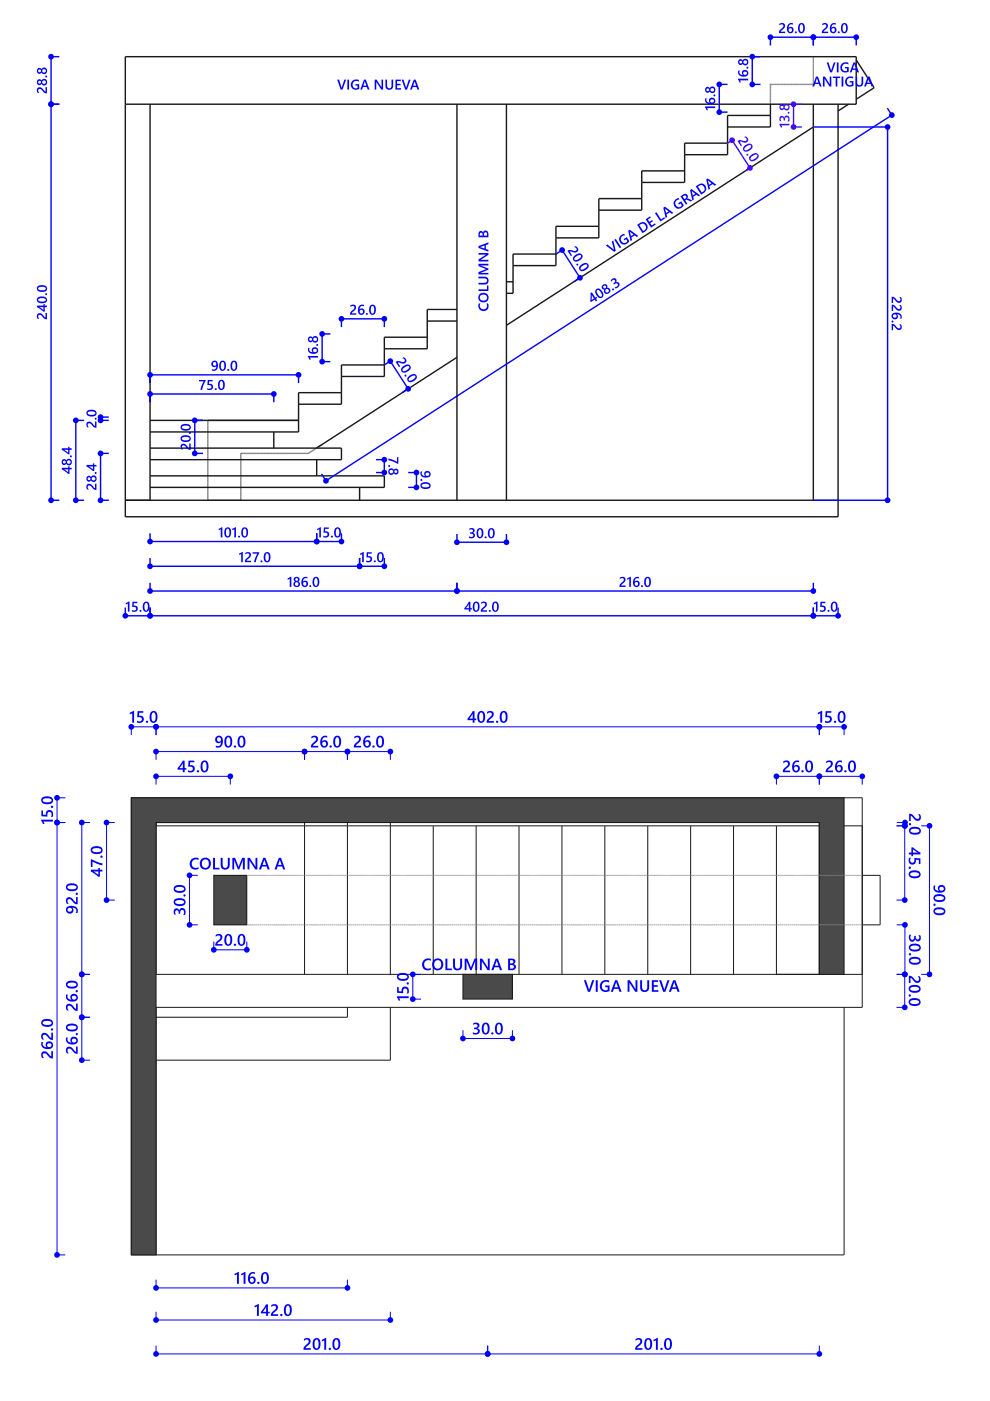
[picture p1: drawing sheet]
<svg xmlns="http://www.w3.org/2000/svg" width="210mm" height="297mm" viewBox="0 0 210 297" stroke-linecap="round" stroke-linejoin="round" font-family="sans-serif">
<g fill="none" stroke="#191919" stroke-width=".3">
<path d="M181.5 12.7l3.8 5.9-3.8 2.4M26.6 22.1h154.9v-10.1h-154.9v97.6h151.1v-87.5M31.8 22.1v84M96.9 22.1v84M107.4 22.1v84M145.2 36.2h-9.1v8.4h-9.1M154.3 30.4h-9.1v8.3h-9.1M163.3 24.5h-9v8.3h-9.1M163.3 22.1v4.8h-9M172.4 22.1v84M172.4 26.9l-65 42.1M179.9 22.1l-2.2 1.4"/>
<path d="M107.4 59.7h1.4M117.9 53.9h-9.1v8.3h-1.4M127 48h-9.1v8.3h-9.1M136.1 42.1h-9.1v8.3h-9.1M81.5 77.4h-9.1v8.3h-9.1M90.6 71.5h-9.1v8.3h-9.1M90.6 68.1h6.3M96.9 65.6h-6.3v8.3h-9.1M96.9 75.8l-29.8 19.2M31.8 95h40.6v2.5h-40.6M31.8 89.1h31.5M44.1 89.1h.1"/>
<path d="M58.1 91.6v3.4M67.1 97.5v3.4M72.4 83.3h-9.1v8.3h-31.5M26.6 106.1h151.1M31.8 100.9h49.7v2.4h-49.7M76.2 103.3v2.8"/>
</g>
<path d="M12.6 22.1h-1.8v84h1.8" fill="none" stroke="#00f" stroke-width=".3"/>
<g fill="#00f">
<circle cx="10.8" cy="106.1" r=".61"/>
<circle cx="10.8" cy="22.1" r=".61"/>
</g>
<g fill="#00f">
<path d="M8 66.6a1.18 1.18 0 0 1 1.5 .7h.2v-.9h.3v1.3a1.7 1.7 0 0 1-1.3-.9 .44 .44 0 0 0-.6 .2 .44 .44 0 0 0 .2 .6h-.3l-.1-.3zM7.9 64.8h1.3v-.3h.3v.3h.5v.3h-.5v1h-.3l-1.3-1zM8.3 65.1l.9 .6v-.6zM8.1 63a1.19 1.19 0 0 1 1.9 .6 1.18 1.18 0 0 1-1.1 .7 1.18 1.18 0 0 1-1.1-.7zM8.1 63.4v.2a1.07 1.07 0 0 0 1.6 0 1.09 1.09 0 0 0-1.6-.2zM9.6 62.4a.2 .2 0 0 1 .4 0 .2 .2 0 0 1-.4 0zM8.1 60.6a1.19 1.19 0 0 1 1.9 .6 1.18 1.18 0 0 1-1.1 .7 1.18 1.18 0 0 1-1.1-.7zM8.1 61v.2a1.07 1.07 0 0 0 1.6 0 1.09 1.09 0 0 0-1.6-.2z"/>
<path d="M8 66.6a1.18 1.18 0 0 1 1.5 .7h.2v-.9h.3v1.3a1.11 1.11 0 0 1-1.1-.7 .45 .45 0 0 0-.7-.1 .45 .45 0 0 0 .1 .7h-.3l-.1-.3zM8 66.6l-.1 .7 .1 .3h.3a.47 .47 0 0 1-.1-.8 .47 .47 0 0 1 .8 .3l.4 .5 .6 .1v-1.3h-.3v.9l-1-.8-.4-.1zM7.9 64.8h1.3v-.3h.3v.3h.5v.3h-.5v1h-.3l-.5-.4a1.07 1.07 0 0 1-.8-.9zM7.9 64.8v.3l1.3 1h.3v-1h.5v-.3h-.5v-.3h-.3v.3zM8.3 65.1l.9 .6v-.6zM8.3 65.1h.9v.6zM8.1 63a1.19 1.19 0 0 1 1.9 .6 1.18 1.18 0 0 1-1.1 .7 1.18 1.18 0 0 1-1.1-.7zM8.1 63a.78 .78 0 0 0-.1 1 .78 .78 0 0 0 .9 .3 .78 .78 0 0 0 1.1-.8 .78 .78 0 0 0-1.1-.6zM8.1 63.4v.2a1.07 1.07 0 0 0 1.6 0 1.09 1.09 0 0 0-1.6-.2zM8.1 63.4l.8-.2a.62 .62 0 0 1 .8 .4 1.07 1.07 0 0 1-1.6 0zM9.6 62.4a.21 .21 0 0 1 .4 0 .21 .21 0 0 1-.4 0zM9.6 62.4a.2 .2 0 0 0 .4 0 .2 .2 0 0 0-.4 0zM8.1 60.6a1.19 1.19 0 0 1 1.9 .6 1.18 1.18 0 0 1-1.1 .7 1.18 1.18 0 0 1-1.1-.7zM8.1 60.6a.78 .78 0 0 0-.1 1 .78 .78 0 0 0 .9 .3 .78 .78 0 0 0 1.1-.8 .78 .78 0 0 0-1.1-.6zM8.1 61v.2a1.07 1.07 0 0 0 1.6 0 1.09 1.09 0 0 0-1.6-.2zM8.1 61l.8-.2a.62 .62 0 0 1 .8 .4 1.07 1.07 0 0 1-1.6 0z"/>
</g>
<path d="M12.6 12h-1.8v10.1h1.8" fill="none" stroke="#00f" stroke-width=".3"/>
<g fill="#00f">
<circle cx="10.8" cy="22.1" r=".61"/>
<circle cx="10.8" cy="12" r=".61"/>
</g>
<g fill="#00f">
<path d="M8 18.7a1.18 1.18 0 0 1 1.5 .7h.2v-.9h.3v1.3a1.7 1.7 0 0 1-1.3-.9 .44 .44 0 0 0-.6 .2 .44 .44 0 0 0 .2 .6h-.3l-.1-.3zM8 17a.5 .5 0 0 1 .8 .1 .63 .63 0 0 1 1-.2 .63 .63 0 0 1 0 1 .63 .63 0 0 1-1-.1 .58 .58 0 0 1-.9 .1 .58 .58 0 0 1 .1-.9zM9 17.4a.38 .38 0 0 0 .7 0 .38 .38 0 0 0-.7 0zM8.1 17.4a.3 .3 0 0 0 .6 0 .3 .3 0 0 0-.6 0zM9.6 16.2a.2 .2 0 0 1 .4 0 .2 .2 0 0 1-.4 0zM8 14.6a.5 .5 0 0 1 .8 .1 .63 .63 0 0 1 1-.2 .63 .63 0 0 1 0 1 .63 .63 0 0 1-1-.1 .58 .58 0 0 1-.9 .1 .58 .58 0 0 1 .1-.9zM9 15a.38 .38 0 0 0 .7 0 .38 .38 0 0 0-.7 0zM8.1 15a.3 .3 0 0 0 .6 0 .3 .3 0 0 0-.6 0z"/>
<path d="M8 18.7a1.18 1.18 0 0 1 1.5 .7h.2v-.9h.3v1.3a1.11 1.11 0 0 1-1.1-.6 .45 .45 0 0 0-.7-.2 .45 .45 0 0 0 .1 .7h-.3l-.1-.3zM8 18.7l-.1 .7 .1 .3h.3a.47 .47 0 0 1-.1-.8 .47 .47 0 0 1 .8 .3l.4 .5 .6 .1v-1.3h-.3v.9l-1-.8-.4-.1zM8 17a.5 .5 0 0 1 .8 .1 .63 .63 0 0 1 1-.2 .63 .63 0 0 1 0 1 .63 .63 0 0 1-1-.1 .55 .55 0 0 1-.7 .2 .55 .55 0 0 1-.3-.7zM8 17a.58 .58 0 0 0-.1 .9 .58 .58 0 0 0 .9-.1 .63 .63 0 0 0 1 .1 .63 .63 0 0 0 0-1 .63 .63 0 0 0-1 .2 .5 .5 0 0 0-.8-.1zM9 17.4a.38 .38 0 0 0 .7 0 .38 .38 0 0 0-.7 0zM9 17.4a.38 .38 0 0 1 .7 0 .38 .38 0 0 1-.7 0zM8.1 17.4a.3 .3 0 0 0 .6 0 .3 .3 0 0 0-.6 0zM8.1 17.4a.3 .3 0 0 1 .6 0 .3 .3 0 0 1-.6 0zM9.6 16.2a.21 .21 0 0 1 .4 0 .21 .21 0 0 1-.4 0zM9.6 16.2a.2 .2 0 0 0 .4 0 .2 .2 0 0 0-.4 0zM8 14.6a.5 .5 0 0 1 .8 .1 .63 .63 0 0 1 1-.2 .63 .63 0 0 1 0 1 .63 .63 0 0 1-1-.1 .55 .55 0 0 1-.7 .2 .55 .55 0 0 1-.3-.7zM8 14.6a.58 .58 0 0 0-.1 .9 .58 .58 0 0 0 .9-.1 .63 .63 0 0 0 1 .1 .63 .63 0 0 0 0-1 .63 .63 0 0 0-1 .2 .5 .5 0 0 0-.8-.1zM9 15a.38 .38 0 0 0 .7 0 .38 .38 0 0 0-.7 0zM9 15a.38 .38 0 0 1 .7 0 .38 .38 0 0 1-.7 0zM8.1 15a.3 .3 0 0 0 .6 0 .3 .3 0 0 0-.6 0zM8.1 15a.3 .3 0 0 1 .6 0 .3 .3 0 0 1-.6 0z"/>
</g>
<path d="M17.8 89.1h-1.7v17h1.7" fill="none" stroke="#00f" stroke-width=".3"/>
<g fill="#00f">
<circle cx="16.1" cy="106.1" r=".61"/>
<circle cx="16.1" cy="89.1" r=".61"/>
</g>
<g fill="#00f">
<path d="M13.1 99.2h1.4v-.3h.2v.3h.5v.3h-.5v1h-.2l-1.4-1zM13.6 99.5l.9 .6v-.6zM13.2 97.5a.5 .5 0 0 1 .9 .1 .63 .63 0 0 1 .9-.1 .63 .63 0 0 1 0 .9 .63 .63 0 0 1-.9-.1 .58 .58 0 0 1-.9 .1 .58 .58 0 0 1 0-.9zM14.2 98a.4 .4 0 0 0 .8 0 .4 .4 0 0 0-.8 0zM13.3 98a.3 .3 0 0 0 .6 0 .3 .3 0 0 0-.6 0zM14.8 96.8a.2 .2 0 0 1 .4 0 .2 .2 0 0 1-.4 0zM13.1 95h1.4v-.3h.2v.3h.5v.4h-.5v.9h-.2l-1.4-.9zM13.6 95.4l.9 .6v-.6z"/>
<path d="M13.1 99.2h1.4v-.3h.2v.3h.5v.3h-.5v1h-.2l-.5-.4a1.07 1.07 0 0 1-.9-.9zM13.1 99.2v.3l1.4 1h.2v-1h.5v-.3h-.5v-.3h-.2v.3zM13.6 99.5l.9 .6v-.6zM13.6 99.5h.9v.6zM13.2 97.5a.5 .5 0 0 1 .9 .1 .63 .63 0 0 1 .9-.1 .63 .63 0 0 1 0 .9 .63 .63 0 0 1-.9-.1 .55 .55 0 0 1-.7 .2 .55 .55 0 0 1-.3-.7zM13.2 97.5a.58 .58 0 0 0 0 .9 .58 .58 0 0 0 .9-.1 .63 .63 0 0 0 .9 .1 .63 .63 0 0 0 0-.9 .63 .63 0 0 0-.9 .1 .5 .5 0 0 0-.9-.1zM14.2 98a.4 .4 0 0 0 .8 0 .4 .4 0 0 0-.8 0zM14.2 98a.4 .4 0 0 1 .8 0 .4 .4 0 0 1-.8 0zM13.3 98a.3 .3 0 0 0 .6 0 .3 .3 0 0 0-.6 0zM13.3 98a.3 .3 0 0 1 .6 0 .3 .3 0 0 1-.6 0zM14.8 96.8a.21 .21 0 0 1 .4 0 .21 .21 0 0 1-.4 0zM14.8 96.8a.2 .2 0 0 0 .4 0 .2 .2 0 0 0-.4 0zM13.1 95h1.4v-.3h.2v.3h.5v.4h-.5v.9h-.2l-.5-.4a1.07 1.07 0 0 1-.9-.9zM13.1 95v.4l1.4 .9h.2v-.9h.5v-.4h-.5v-.3h-.2v.3zM13.6 95.4l.9 .6v-.6zM13.6 95.4h.9v.6z"/>
</g>
<path d="M23.1 96.1h-1.8v10h1.8" fill="none" stroke="#00f" stroke-width=".3"/>
<g fill="#00f">
<circle cx="21.3" cy="106.1" r=".61"/>
<circle cx="21.3" cy="96.1" r=".61"/>
</g>
<g fill="#00f">
<path d="M18.5 102.7a1.18 1.18 0 0 1 1.5 .8h.2v-1h.2v1.4a1.7 1.7 0 0 1-1.2-.9 .44 .44 0 0 0-.7 .2 .44 .44 0 0 0 .3 .6h-.3l-.1-.3zM18.5 101a.5 .5 0 0 1 .8 .2 .63 .63 0 0 1 1-.2 .63 .63 0 0 1 0 1 .63 .63 0 0 1-1-.2 .58 .58 0 0 1-.9 .1 .58 .58 0 0 1 .1-.9zM19.5 101.5a.38 .38 0 0 0 .7 0 .38 .38 0 0 0-.7 0zM18.6 101.5a.3 .3 0 0 0 .6 0 .3 .3 0 0 0-.6 0zM20.1 100.3a.2 .2 0 0 1 .4 0 .2 .2 0 0 1-.4 0zM18.3 98.6h1.4v-.3h.3v.3h.4v.3h-.4v1h-.3l-1.4-1zM18.8 98.9l.9 .6v-.6z"/>
<path d="M18.5 102.7a1.18 1.18 0 0 1 1.5 .8h.2v-1h.2v1.4a1.11 1.11 0 0 1-1-.7 .45 .45 0 0 0-.7-.2 .45 .45 0 0 0 .1 .8h-.3l-.1-.3zM18.5 102.7l-.1 .8 .1 .3h.3a.47 .47 0 0 1-.1-.8 .47 .47 0 0 1 .8 .3l.4 .5 .5 .1v-1.4h-.2v1l-1-.9h-.4zM18.5 101a.5 .5 0 0 1 .8 .2 .63 .63 0 0 1 1-.2 .63 .63 0 0 1 0 1 .63 .63 0 0 1-1-.2 .55 .55 0 0 1-.7 .3 .55 .55 0 0 1-.3-.7zM18.5 101a.58 .58 0 0 0-.1 .9 .58 .58 0 0 0 .9-.1 .63 .63 0 0 0 1 .2 .63 .63 0 0 0 0-1 .63 .63 0 0 0-1 .2 .5 .5 0 0 0-.8-.2zM19.5 101.5a.38 .38 0 0 0 .7 0 .38 .38 0 0 0-.7 0zM19.4 101.5a.4 .4 0 0 1 .8 0 .4 .4 0 0 1-.8 0zM18.6 101.5a.3 .3 0 0 0 .6 0 .3 .3 0 0 0-.6 0zM18.6 101.5a.3 .3 0 0 1 .6 0 .3 .3 0 0 1-.6 0zM20.1 100.3a.21 .21 0 0 1 .4 0 .21 .21 0 0 1-.4 0zM20.1 100.3a.2 .2 0 0 0 .4 0 .2 .2 0 0 0-.4 0zM18.3 98.6h1.4v-.3h.3v.3h.4v.3h-.4v1h-.3l-.5-.4a1.07 1.07 0 0 1-.9-.9zM18.3 98.6v.3l1.4 1h.3v-1h.4v-.3h-.4v-.3h-.3v.3zM18.8 98.9l.9 .6v-.6zM18.8 98.9h.9v.6z"/>
</g>
<path d="M23.1 88.4h-1.8v.7h1.8" fill="none" stroke="#00f" stroke-width=".3"/>
<g fill="#00f">
<circle cx="21.3" cy="88.4" r=".61"/>
<circle cx="21.3" cy="89.1" r=".61"/>
</g>
<g fill="#00f">
<path d="M18.5 89.6a1.18 1.18 0 0 1 1.5 .7h.2v-.9h.2v1.3a1.7 1.7 0 0 1-1.2-.9 .44 .44 0 0 0-.7 .2 .44 .44 0 0 0 .3 .6h-.3l-.1-.3zM20.1 88.8a.2 .2 0 0 1 .4 0 .2 .2 0 0 1-.4 0zM18.6 87a1.19 1.19 0 0 1 1.9 .6 1.18 1.18 0 0 1-1.1 .7 1.18 1.18 0 0 1-1.1-.7zM18.6 87.4v.2a1.07 1.07 0 0 0 1.6 0 1.09 1.09 0 0 0-1.6-.2z"/>
<path d="M18.5 89.6a1.18 1.18 0 0 1 1.5 .7h.2v-.9h.2v1.3a1.11 1.11 0 0 1-1-.7 .45 .45 0 0 0-.7-.2 .45 .45 0 0 0 .1 .8h-.3l-.1-.3zM18.5 89.6l-.1 .7 .1 .3h.3a.47 .47 0 0 1-.1-.8 .47 .47 0 0 1 .8 .3l.4 .5 .5 .1v-1.3h-.2v.9l-1-.8-.4-.1zM20.1 88.8a.21 .21 0 0 1 .4 0 .21 .21 0 0 1-.4 0zM20.1 88.8a.2 .2 0 0 0 .4 0 .2 .2 0 0 0-.4 0zM18.6 87a1.19 1.19 0 0 1 1.9 .6 1.18 1.18 0 0 1-1.1 .7 1.18 1.18 0 0 1-1.1-.7zM18.6 87a.78 .78 0 0 0-.1 1 .78 .78 0 0 0 .9 .3 .78 .78 0 0 0 1.1-.7 .78 .78 0 0 0-1.1-.7zM18.6 87.4v.2a1.07 1.07 0 0 0 1.6 0 1.09 1.09 0 0 0-1.6-.2zM18.6 87.4l.8-.2a.62 .62 0 0 1 .8 .4 1.07 1.07 0 0 1-1.6 0z"/>
</g>
<path d="M86.5 100.2h1.8v3.1h-1.8" fill="none" stroke="#00f" stroke-width=".3"/>
<g fill="#00f">
<circle cx="88.3" cy="103.3" r=".61"/>
<circle cx="88.3" cy="100.2" r=".61"/>
</g>
<g fill="#00f">
<path d="M89.2 100h.3a.61 .61 0 0 0 0 .7 .61 .61 0 0 0 .7 .2 .69 .69 0 0 1 0-.9 .69 .69 0 0 1 .9-.1 .69 .69 0 0 1 .2 .9 1.12 1.12 0 0 1-1.4 .5 1.12 1.12 0 0 1-.7-1.3zM90.2 100.5a.4 .4 0 0 0 .8 0 .4 .4 0 0 0-.8 0zM89.1 101.8a.2 .2 0 0 1 .4 0 .2 .2 0 0 1-.4 0zM89.3 102.6a1.26 1.26 0 0 1 2 .4 1.21 1.21 0 0 1-1.9 .5l-.2-.4zM89.5 102.8l-.1 .2a1.09 1.09 0 0 0 1.6 0 1.09 1.09 0 0 0-1.5-.2z"/>
<path d="M89.2 100h.3a.62 .62 0 0 0 0 .7 .62 .62 0 0 0 .7 .2 .69 .69 0 0 1 0-.9 .69 .69 0 0 1 .9-.1 .69 .69 0 0 1 .2 .9 1.12 1.12 0 0 1-1.4 .5 1.12 1.12 0 0 1-.7-1.3zM89.2 100a.98 .98 0 0 0 .2 1 .98 .98 0 0 0 1.1 .2 .7 .7 0 0 0 .9-.6 .7 .7 0 0 0-.8-.7 .7 .7 0 0 0-.6 .8l.2 .2a.6 .6 0 0 1-.7-.2 .6 .6 0 0 1 0-.7zM90.2 100.5a.4 .4 0 0 0 .8 0 .4 .4 0 0 0-.8 0zM90.2 100.5a.4 .4 0 0 1 .8 0 .4 .4 0 0 1-.8 0zM89.1 101.8a.21 .21 0 0 1 .4 0 .21 .21 0 0 1-.4 0zM89.1 101.8a.2 .2 0 0 0 .4 0 .2 .2 0 0 0-.4 0zM89.3 102.6a1.26 1.26 0 0 1 2 .4 1.21 1.21 0 0 1-1.9 .5l-.2-.4zM89.3 102.6a.79 .79 0 0 0 .1 .9 .79 .79 0 0 0 .8 .2 .83 .83 0 0 0 1.1-.7 1.26 1.26 0 0 0-2-.4zM89.5 102.8l-.1 .2a1.09 1.09 0 0 0 1.6 0 1.09 1.09 0 0 0-1.5-.2zM89.5 102.8l.7-.2a.65 .65 0 0 1 .8 .4 1.09 1.09 0 0 1-1.6 0z"/>
</g>
<path d="M79.7 97.5h1.8v2.7h-1.8" fill="none" stroke="#00f" stroke-width=".3"/>
<g fill="#00f">
<circle cx="81.5" cy="97.5" r=".61"/>
<circle cx="81.5" cy="100.2" r=".61"/>
</g>
<g fill="#00f">
<path d="M82.4 97.2l1.8 .7v-1h.3v1.4l-2.1-.7zM82.3 98.8a.2 .2 0 0 1 .4 0 .2 .2 0 0 1-.4 0zM82.5 99.5l.3-.2h.4a.33 .33 0 0 0 .3 .3 .33 .33 0 0 0 .3-.2 .58 .58 0 0 1 .7 .7 .58 .58 0 0 1-1 .2 .67 .67 0 0 1-1 .2 .67 .67 0 0 1 0-1zM82.6 100a.38 .38 0 0 0 .7 0 .38 .38 0 0 0-.7 0zM83.6 100a.3 .3 0 0 0 .6 0 .3 .3 0 0 0-.6 0z"/>
<path d="M82.4 97.2l1.8 .7v-1h.3v1.4l-2.1-.7zM82.4 97.2v.4l2.1 .7v-1.4h-.3v1zM82.3 98.8a.21 .21 0 0 1 .4 0 .21 .21 0 0 1-.4 0zM82.3 98.8a.2 .2 0 0 0 .4 0 .2 .2 0 0 0-.4 0zM82.5 99.5l.5-.2 .5 .4a.55 .55 0 0 1 .7-.3 .55 .55 0 0 1 .3 .7 .52 .52 0 0 1-.4 .5 .52 .52 0 0 1-.6-.3 .67 .67 0 0 1-1 .2 .67 .67 0 0 1 0-1zM82.5 99.5a.66 .66 0 0 0 0 1 .66 .66 0 0 0 1-.2 .55 .55 0 0 0 .8 .1 .55 .55 0 0 0 0-.8 .55 .55 0 0 0-.8 .1l-.5-.4zM82.6 100a.38 .38 0 0 0 .7 0 .38 .38 0 0 0-.7 0zM82.6 100a.4 .4 0 0 1 .8 0 .4 .4 0 0 1-.8 0zM83.6 100a.3 .3 0 0 0 .6 0 .3 .3 0 0 0-.6 0zM83.6 100a.3 .3 0 0 1 .6 0 .3 .3 0 0 1-.6 0z"/>
</g>
<path d="M31.8 81.2v-1.7h31.5v1.7" fill="none" stroke="#00f" stroke-width=".3"/>
<g fill="#00f">
<circle cx="31.8" cy="79.5" r=".61"/>
<circle cx="63.3" cy="79.5" r=".61"/>
</g>
<g fill="#00f">
<path d="M45 76.7a.79 .79 0 0 1 1 0 .79 .79 0 0 1 .2 .9 .91 .91 0 0 1-1.3 1v-.3a.61 .61 0 0 0 .7 0 .61 .61 0 0 0 .3-.7 .64 .64 0 0 1-1 0 .64 .64 0 0 1 .1-.9zM45.1 77.1a.4 .4 0 0 0 .8 0 .4 .4 0 0 0-.8 0zM46.8 76.6a.67 .67 0 0 1 1.1 .5v.4a.78 .78 0 0 1-.7 1.1 .78 .78 0 0 1-.7-1l.1-.6zM47 76.8l-.2 .8a.61 .61 0 0 0 .4 .8 1.09 1.09 0 0 0 0-1.7zM48.2 78.4a.2 .2 0 0 1 .4 0 .2 .2 0 0 1-.4 0zM49.2 76.6a.67 .67 0 0 1 1.1 .5v.4a.78 .78 0 0 1-.7 1.1 .78 .78 0 0 1-.7-1l.1-.6zM49.4 76.8l-.2 .8a.61 .61 0 0 0 .4 .8 1.09 1.09 0 0 0 0-1.7z"/>
<path d="M45 76.7a.79 .79 0 0 1 1 0 .79 .79 0 0 1 .2 .9 .92 .92 0 0 1-1.3 1v-.4a.62 .62 0 0 0 .7 0 .62 .62 0 0 0 .3-.6 .64 .64 0 0 1-1 0 .64 .64 0 0 1 .1-.9zM45 76.7a.64 .64 0 0 0-.1 .9 .64 .64 0 0 0 1 0 .61 .61 0 0 1-.3 .7 .61 .61 0 0 1-.7 0v.3a.98 .98 0 0 0 1.1-.3 .98 .98 0 0 0 .2-1 .71 .71 0 0 0-.4-.8 .71 .71 0 0 0-.8 .2zM45.1 77.1a.4 .4 0 0 0 .8 0 .4 .4 0 0 0-.8 0zM45.1 77.2a.4 .4 0 0 1 .8 0 .4 .4 0 0 1-.8 0zM46.8 76.6a.67 .67 0 0 1 1.1 .5v.4a.78 .78 0 0 1-.7 1.1 .78 .78 0 0 1-.7-1l.1-.6zM46.8 76.6a1.25 1.25 0 0 0 .4 2 1.16 1.16 0 0 0 .7-1 1.16 1.16 0 0 0-.7-1.1zM47 76.8l-.2 .8a.61 .61 0 0 0 .4 .8 1.09 1.09 0 0 0 0-1.7zM47 76.8l.2-.1a1.09 1.09 0 0 1 0 1.7 1.07 1.07 0 0 1-.2-1.6zM48.2 78.4a.21 .21 0 0 1 .4 0 .21 .21 0 0 1-.4 0zM48.2 78.4a.2 .2 0 0 0 .4 0 .2 .2 0 0 0-.4 0zM49.2 76.6a.67 .67 0 0 1 1.1 .5v.4a.78 .78 0 0 1-.7 1.1 .78 .78 0 0 1-.7-1l.1-.6zM49.2 76.6a1.25 1.25 0 0 0 .4 2 1.16 1.16 0 0 0 .7-1 1.16 1.16 0 0 0-.7-1.1zM49.4 76.8l-.2 .8a.61 .61 0 0 0 .4 .8 1.09 1.09 0 0 0 0-1.7zM49.4 76.8l.2-.1a1.09 1.09 0 0 1 0 1.7 1.07 1.07 0 0 1-.2-1.6z"/>
</g>
<path d="M31.8 128.8v1.8h140.6v-1.8" fill="none" stroke="#00f" stroke-width=".3"/>
<g fill="#00f">
<circle cx="31.8" cy="130.6" r=".61"/>
<circle cx="172.4" cy="130.6" r=".61"/>
</g>
<g fill="#00f">
<path d="M99.4 127.6h.3v1.3h.3v.3h-.3v.5h-.3v-.5h-.9v-.3zM99.4 128.1l-.6 .8h.6zM100.6 127.7a.67 .67 0 0 1 1 .5l.1 .4a.78 .78 0 0 1-.7 1.1 .78 .78 0 0 1-.8-1l.1-.6zM100.8 127.9l-.2 .8a.61 .61 0 0 0 .4 .7 1.09 1.09 0 0 0 0-1.6zM102 127.7a.73 .73 0 0 1 1.2 .2 .73 .73 0 0 1-.5 1l-.4 .5h1v.3h-1.4a1.7 1.7 0 0 1 .9-1.3 .44 .44 0 0 0-.2-.6 .44 .44 0 0 0-.6 .3zM103.6 129.5a.2 .2 0 0 1 .4 0 .2 .2 0 0 1-.4 0zM104.7 127.7a.67 .67 0 0 1 1 .5l.1 .4a.78 .78 0 0 1-.7 1.1 .78 .78 0 0 1-.8-1l.1-.6zM104.9 127.9l-.2 .8a.61 .61 0 0 0 .3 .7 1.09 1.09 0 0 0 0-1.6z"/>
<path d="M99.4 127.6h.3v1.3h.4v.3h-.4v.5h-.3v-.5h-.9v-.3zM99.4 127.6l-.9 1.3v.3h.9v.5h.3v-.5h.3v-.3h-.3v-1.3zM99.4 128.1l-.6 .8h.6zM99.4 128.1v.8h-.6zM100.6 127.7a.67 .67 0 0 1 1 .5l.1 .4a.78 .78 0 0 1-.7 1.1 .78 .78 0 0 1-.8-1l.1-.6zM100.6 127.7a1.25 1.25 0 0 0 .3 2 1.16 1.16 0 0 0 .8-1 1.16 1.16 0 0 0-.7-1.2zM100.8 127.9l-.2 .8a.61 .61 0 0 0 .4 .7 1.09 1.09 0 0 0 0-1.6zM100.8 127.9l.2-.1a1.09 1.09 0 0 1 0 1.6 1.07 1.07 0 0 1-.2-1.5zM102 127.7a.73 .73 0 0 1 1.2 .2 .73 .73 0 0 1-.5 1l-.4 .5h1v.3h-1.4a1.11 1.11 0 0 1 .7-1 .45 .45 0 0 0 .2-.8 .45 .45 0 0 0-.8 .2zM102 127.7v.4a.47 .47 0 0 1 .8-.1 .47 .47 0 0 1-.3 .7l-.5 .5-.1 .5h1.4v-.3h-1l.5-.5a.71 .71 0 0 0 .3-1.1 .71 .71 0 0 0-1.1-.1zM103.6 129.5a.21 .21 0 0 1 .4 0 .21 .21 0 0 1-.4 0zM103.6 129.5a.2 .2 0 0 0 .4 0 .2 .2 0 0 0-.4 0zM104.7 127.7a.67 .67 0 0 1 1 .5l.1 .4a.78 .78 0 0 1-.7 1.1 .78 .78 0 0 1-.8-1l.1-.6zM104.7 127.7a1.25 1.25 0 0 0 .3 2 1.16 1.16 0 0 0 .8-1 1.16 1.16 0 0 0-.7-1.2zM104.9 127.9l-.2 .8a.61 .61 0 0 0 .3 .7 1.09 1.09 0 0 0 0-1.6zM104.9 127.9l.1-.1a1.09 1.09 0 0 1 0 1.6 1.07 1.07 0 0 1-.1-1.5z"/>
</g>
<path d="M31.8 123.6v1.7h65.1v-1.7" fill="none" stroke="#00f" stroke-width=".3"/>
<g fill="#00f">
<circle cx="96.9" cy="125.3" r=".61"/>
<circle cx="31.8" cy="125.3" r=".61"/>
</g>
<g fill="#00f">
<path d="M61 122.6l.8-.3v2.1h-.4v-1.7l-.4 .2zM62.5 122.5a.58 .58 0 0 1 .8-.1 .58 .58 0 0 1-.1 .9 .63 .63 0 0 1 .2 .9 .63 .63 0 0 1-1 0 .63 .63 0 0 1 .2-.9 .5 .5 0 0 1-.1-.8zM62.5 123.8a.4 .4 0 0 0 .8 0 .4 .4 0 0 0-.8 0zM62.6 122.9a.3 .3 0 0 0 .6 0 .3 .3 0 0 0-.6 0zM64.3 122.5l.7-.2 .2 .1-.1 .2a.61 .61 0 0 0-.6 .1 .61 .61 0 0 0-.2 .6 .67 .67 0 0 1 .9 .1 .67 .67 0 0 1-.1 .9 .67 .67 0 0 1-.9 0 1.41 1.41 0 0 1 .1-1.8zM64.2 123.8a.4 .4 0 0 0 .8 0 .4 .4 0 0 0-.8 0zM65.6 124.3a.2 .2 0 0 1 .4 0 .2 .2 0 0 1-.4 0zM66.6 122.4a.67 .67 0 0 1 1.1 .5v.5a.78 .78 0 0 1-.7 1.1 .78 .78 0 0 1-.7-1.1v-.6zM66.8 122.6l-.2 .8a.61 .61 0 0 0 .4 .8 1.09 1.09 0 0 0 0-1.6z"/>
<path d="M61 122.6l.8-.3v2.1h-.4v-1.7l-.4 .2zM61 122.6v.3l.4-.2v1.7h.4v-2.1zM62.5 122.5a.58 .58 0 0 1 .8-.1 .58 .58 0 0 1-.1 .9 .63 .63 0 0 1 .2 .9 .63 .63 0 0 1-1 0 .63 .63 0 0 1 .2-.9 .5 .5 0 0 1-.1-.8zM62.5 122.5a.5 .5 0 0 0 .1 .8 .63 .63 0 0 0-.2 .9 .63 .63 0 0 0 1 0 .63 .63 0 0 0-.2-.9 .58 .58 0 0 0 .1-.9 .58 .58 0 0 0-.8 .1zM62.5 123.8a.4 .4 0 0 0 .8 0 .4 .4 0 0 0-.8 0zM62.5 123.8a.4 .4 0 0 1 .8 0 .4 .4 0 0 1-.8 0zM62.6 122.9a.3 .3 0 0 0 .6 0 .3 .3 0 0 0-.6 0zM62.6 122.9a.3 .3 0 0 1 .6 0 .3 .3 0 0 1-.6 0zM64.3 122.5l.7-.2 .2 .1-.1 .2a.61 .61 0 0 0-.7 .1 .61 .61 0 0 0-.2 .6h.1a.67 .67 0 0 1 .9 .1 .67 .67 0 0 1-.1 .9 .67 .67 0 0 1-.9 0 1.41 1.41 0 0 1 .1-1.8zM64.3 122.5a1.16 1.16 0 0 0 .3 2 .67 .67 0 0 0 .8-.9 .67 .67 0 0 0-1.2-.3 .61 .61 0 0 1 .3-.6 .61 .61 0 0 1 .7 0v-.3l-.2-.1zM64.2 123.8a.4 .4 0 0 0 .8 0 .4 .4 0 0 0-.8 0zM64.2 123.8a.4 .4 0 0 1 .8 0 .4 .4 0 0 1-.8 0zM65.6 124.3a.21 .21 0 0 1 .4 0 .21 .21 0 0 1-.4 0zM65.6 124.3a.2 .2 0 0 0 .4 0 .2 .2 0 0 0-.4 0zM66.6 122.4a.67 .67 0 0 1 1.1 .5v.5a.78 .78 0 0 1-.7 1.1 .78 .78 0 0 1-.7-1.1v-.6zM66.6 122.4a1.25 1.25 0 0 0 .4 2.1 1.16 1.16 0 0 0 .7-1.1 1.16 1.16 0 0 0-.7-1.1zM66.8 122.6l-.2 .8a.61 .61 0 0 0 .4 .8 1.09 1.09 0 0 0 0-1.6zM66.8 122.6h.2a1.09 1.09 0 0 1 0 1.6 1.07 1.07 0 0 1-.2-1.6z"/>
</g>
<path d="M96.9 113.2v1.8h10.5v-1.8" fill="none" stroke="#00f" stroke-width=".3"/>
<g fill="#00f">
<circle cx="96.9" cy="115" r=".61"/>
<circle cx="107.4" cy="115" r=".61"/>
</g>
<g fill="#00f">
<path d="M99.5 112.1a.59 .59 0 0 1 .9 0 .59 .59 0 0 1-.2 .9 .62 .62 0 0 1 .4 .8 .62 .62 0 0 1-.9 .3l-.3-.1v-.3a.48 .48 0 0 0 .6 .2 .48 .48 0 0 0 .3-.6l-.7-.2v-.2a.48 .48 0 0 0 .7-.4 .42 .42 0 0 0-.3-.3 .42 .42 0 0 0-.5 .2zM101.4 112.1a.67 .67 0 0 1 1 .5l.1 .4a.78 .78 0 0 1-.7 1.1 .78 .78 0 0 1-.8-1l.1-.6zM101.6 112.3l-.2 .8a.61 .61 0 0 0 .4 .8 1.09 1.09 0 0 0 0-1.7zM102.8 113.9a.2 .2 0 0 1 .4 0 .2 .2 0 0 1-.4 0zM103.8 112.1a.67 .67 0 0 1 1 .5l.1 .4a.78 .78 0 0 1-.7 1.1 .78 .78 0 0 1-.8-1l.1-.6zM104 112.3l-.2 .8a.61 .61 0 0 0 .4 .8 1.09 1.09 0 0 0 0-1.7z"/>
<path d="M99.5 112.1a.59 .59 0 0 1 .9 0 .59 .59 0 0 1-.2 .9 .54 .54 0 0 1 .5 .5 .54 .54 0 0 1-.4 .6h-.7l-.2-.1v-.3a.49 .49 0 0 0 .6 .1 .49 .49 0 0 0 .3-.5l-.7-.2v-.2a.48 .48 0 0 0 .7-.4 .45 .45 0 0 0-.8-.1zM99.5 112.1v.3l.2-.1a.38 .38 0 0 1 .6 .2 .48 .48 0 0 1-.7 .4v.2a.54 .54 0 0 1 .8 .4 .56 .56 0 0 1-1 .2v.3a.93 .93 0 0 0 1.3-.3 .53 .53 0 0 0-.5-.7 .57 .57 0 0 0 .3-.8 .57 .57 0 0 0-.8-.2zM101.4 112.1a.67 .67 0 0 1 1 .5l.1 .4a.78 .78 0 0 1-.7 1.1 .78 .78 0 0 1-.8-1l.1-.6zM101.4 112.1a1.25 1.25 0 0 0 .3 2 1.16 1.16 0 0 0 .8-1 1.16 1.16 0 0 0-.7-1.1zM101.6 112.3l-.2 .8a.61 .61 0 0 0 .4 .8 1.09 1.09 0 0 0 0-1.7zM101.6 112.3l.2-.1a1.09 1.09 0 0 1 0 1.7 1.07 1.07 0 0 1-.2-1.6zM102.8 113.9a.21 .21 0 0 1 .4 0 .21 .21 0 0 1-.4 0zM102.8 113.9a.2 .2 0 0 0 .4 0 .2 .2 0 0 0-.4 0zM103.8 112.1a.67 .67 0 0 1 1 .5l.1 .4a.78 .78 0 0 1-.7 1.1 .78 .78 0 0 1-.8-1l.1-.6zM103.8 112.1a1.25 1.25 0 0 0 .3 2 1.16 1.16 0 0 0 .8-1 1.16 1.16 0 0 0-.7-1.1zM104 112.3l-.2 .8a.61 .61 0 0 0 .4 .8 1.09 1.09 0 0 0 0-1.7zM104 112.3l.2-.1a1.09 1.09 0 0 1 0 1.7 1.07 1.07 0 0 1-.2-1.6z"/>
</g>
<path d="M72.4 69.3v-1.7h9.1v1.7" fill="none" stroke="#00f" stroke-width=".3"/>
<g fill="#00f">
<circle cx="72.4" cy="67.6" r=".61"/>
<circle cx="81.5" cy="67.6" r=".61"/>
</g>
<g fill="#00f">
<path d="M74.3 64.8a.73 .73 0 0 1 1.2 .1 .73 .73 0 0 1-.5 1.1l-.4 .4h.9v.3h-1.3a1.7 1.7 0 0 1 .9-1.2 .44 .44 0 0 0-.2-.7 .44 .44 0 0 0-.6 .3zM76.3 64.8l.7-.2h.2l-.1 .3a.61 .61 0 0 0-.7 .1 .61 .61 0 0 0-.2 .6 .67 .67 0 0 1 1 .1 .67 .67 0 0 1-.1 .9 .67 .67 0 0 1-.9 0 1.41 1.41 0 0 1 .1-1.8zM76.2 66.1a.4 .4 0 0 0 .8 0 .4 .4 0 0 0-.8 0zM77.6 66.6a.2 .2 0 0 1 .4 0 .2 .2 0 0 1-.4 0zM78.6 64.7a.67 .67 0 0 1 1.1 .5v.5a.78 .78 0 0 1-.7 1.1 .78 .78 0 0 1-.7-1.1v-.6zM78.8 64.9l-.2 .8a.61 .61 0 0 0 .4 .8 1.09 1.09 0 0 0 0-1.6z"/>
<path d="M74.3 64.8a.73 .73 0 0 1 1.2 .1 .73 .73 0 0 1-.5 1.1l-.4 .4h.9v.3h-1.3a1.11 1.11 0 0 1 .6-1 .45 .45 0 0 0 .2-.8 .45 .45 0 0 0-.7 .2zM74.3 64.8v.3a.47 .47 0 0 1 .8-.1 .47 .47 0 0 1-.3 .8l-.5 .4-.1 .5h1.3v-.3h-.9l.4-.5a.71 .71 0 0 0 .4-1.1 .71 .71 0 0 0-1.1 0zM76.3 64.8l.7-.2h.2l-.1 .3a.61 .61 0 0 0-.7 .1 .61 .61 0 0 0-.2 .6 .67 .67 0 0 1 1 .1 .67 .67 0 0 1-.1 .9 .67 .67 0 0 1-.9 0 1.41 1.41 0 0 1 .1-1.8zM76.3 64.8a1.16 1.16 0 0 0 .3 2 .67 .67 0 0 0 .8-.9 .67 .67 0 0 0-1.2-.3 .61 .61 0 0 1 .3-.6 .61 .61 0 0 1 .7 0v-.4h-.2zM76.2 66.1a.4 .4 0 0 0 .8 0 .4 .4 0 0 0-.8 0zM76.2 66.1a.4 .4 0 0 1 .8 0 .4 .4 0 0 1-.8 0zM77.6 66.6a.21 .21 0 0 1 .4 0 .21 .21 0 0 1-.4 0zM77.6 66.6a.2 .2 0 0 0 .4 0 .2 .2 0 0 0-.4 0zM78.6 64.7a.67 .67 0 0 1 1.1 .5v.5a.78 .78 0 0 1-.7 1.1 .78 .78 0 0 1-.7-1.1v-.6zM78.6 64.7a1.25 1.25 0 0 0 .4 2.1 1.16 1.16 0 0 0 .7-1.1 1.16 1.16 0 0 0-.7-1.1zM78.8 64.9l-.2 .8a.61 .61 0 0 0 .4 .8 1.09 1.09 0 0 0 0-1.6zM78.8 64.9h.2a1.09 1.09 0 0 1 0 1.6 1.07 1.07 0 0 1-.2-1.6z"/>
</g>
<path d="M70 70.8h-1.7v5.9h1.7" fill="none" stroke="#00f" stroke-width=".3"/>
<g fill="#00f">
<circle cx="68.3" cy="76.7" r=".61"/>
<circle cx="68.3" cy="70.8" r=".61"/>
</g>
<g fill="#00f">
<path d="M65.3 75.5h2.1v.3h-1.7l.2 .5h-.3zM65.4 73.8h.2a.61 .61 0 0 0 .1 .7 .61 .61 0 0 0 .6 .2 .67 .67 0 0 1 .1-1 .67 .67 0 0 1 .9 .1 .67 .67 0 0 1 0 .9 1.14 1.14 0 0 1-1.3 .3 1.14 1.14 0 0 1-.6-1.2zM66.4 74.3a.38 .38 0 0 0 .7 0 .38 .38 0 0 0-.7 0zM67 73.1a.25 .25 0 0 1 .5 0 .25 .25 0 0 1-.5 0zM65.4 71.5a.5 .5 0 0 1 .9 .1 .63 .63 0 0 1 .9-.1 .63 .63 0 0 1 0 .9 .63 .63 0 0 1-.9-.1 .58 .58 0 0 1-.9 .1 .58 .58 0 0 1 0-.9zM66.4 71.9a.4 .4 0 0 0 .8 0 .4 .4 0 0 0-.8 0zM65.6 71.9a.3 .3 0 0 0 .6 0 .3 .3 0 0 0-.6 0z"/>
<path d="M65.3 75.5h2.1v.3h-1.7l.2 .5h-.3zM65.3 75.5l.3 .8h.3l-.2-.5h1.7v-.3zM65.4 73.8h.2a.61 .61 0 0 0 .1 .7 .61 .61 0 0 0 .6 .2 .67 .67 0 0 1 .1-1 .67 .67 0 0 1 .9 .1 .67 .67 0 0 1 0 .9 1.14 1.14 0 0 1-1.3 .3 1.14 1.14 0 0 1-.6-1.2zM65.4 73.8a1.09 1.09 0 0 0 .7 1.2 1.09 1.09 0 0 0 1.4-.7 .67 .67 0 0 0-.9-.7 .67 .67 0 0 0-.3 1.1 .61 .61 0 0 1-.6-.3 .61 .61 0 0 1 0-.6zM66.4 74.3a.38 .38 0 0 0 .7 0 .38 .38 0 0 0-.7 0zM66.4 74.3a.4 .4 0 0 1 .8 0 .4 .4 0 0 1-.8 0zM67 73.1a.25 .25 0 0 1 .5 0 .25 .25 0 0 1-.5 0zM67.1 73.1a.2 .2 0 0 0 .4 0 .2 .2 0 0 0-.4 0zM65.4 71.5a.5 .5 0 0 1 .9 .1 .63 .63 0 0 1 .9-.1 .63 .63 0 0 1 0 .9 .63 .63 0 0 1-.9-.1 .55 .55 0 0 1-.7 .2 .55 .55 0 0 1-.3-.7zM65.4 71.5a.58 .58 0 0 0 0 .9 .58 .58 0 0 0 .9-.1 .63 .63 0 0 0 .9 .1 .63 .63 0 0 0 0-.9 .63 .63 0 0 0-.9 .1 .5 .5 0 0 0-.9-.1zM66.4 71.9a.4 .4 0 0 0 .8 0 .4 .4 0 0 0-.8 0zM66.4 71.9a.4 .4 0 0 1 .8 0 .4 .4 0 0 1-.8 0zM65.6 71.9a.3 .3 0 0 0 .6 0 .3 .3 0 0 0-.6 0zM65.6 71.9a.3 .3 0 0 1 .6 0 .3 .3 0 0 1-.6 0z"/>
</g>
<path d="M96.9 123.6v1.7h75.5v-1.7" fill="none" stroke="#00f" stroke-width=".3"/>
<g fill="#00f">
<circle cx="172.4" cy="125.3" r=".61"/>
<circle cx="96.9" cy="125.3" r=".61"/>
</g>
<g fill="#00f">
<path d="M131.4 122.5a.73 .73 0 0 1 1.2 .1 .73 .73 0 0 1-.5 1.1l-.4 .4h.9v.3h-1.3a1.7 1.7 0 0 1 .9-1.2 .44 .44 0 0 0-.2-.7 .44 .44 0 0 0-.6 .3zM133 122.6l.8-.3v2.1h-.4v-1.7l-.4 .2zM134.6 122.5l.7-.2 .2 .1-.1 .2a.61 .61 0 0 0-.6 .1 .61 .61 0 0 0-.2 .6 .67 .67 0 0 1 .9 .1 .67 .67 0 0 1-.1 .9 .67 .67 0 0 1-.9 0 1.41 1.41 0 0 1 .1-1.8zM134.5 123.8a.4 .4 0 0 0 .8 0 .4 .4 0 0 0-.8 0zM135.9 124.3a.2 .2 0 0 1 .4 0 .2 .2 0 0 1-.4 0zM136.9 122.4a.67 .67 0 0 1 1.1 .5v.5a.78 .78 0 0 1-.7 1.1 .78 .78 0 0 1-.7-1.1l.1-.6zM137.1 122.6l-.2 .8a.61 .61 0 0 0 .4 .8 1.09 1.09 0 0 0 0-1.6z"/>
<path d="M131.4 122.5a.73 .73 0 0 1 1.2 .1 .73 .73 0 0 1-.5 1.1l-.4 .4h.9v.3h-1.3a1.11 1.11 0 0 1 .7-1 .45 .45 0 0 0 .2-.7 .45 .45 0 0 0-.8 .1zM131.4 122.5v.3a.47 .47 0 0 1 .8-.1 .47 .47 0 0 1-.3 .8l-.5 .4-.1 .5h1.3v-.3h-.9l.5-.5a.71 .71 0 0 0 .3-1 .71 .71 0 0 0-1.1-.1zM133 122.6l.8-.3v2.1h-.4v-1.7l-.4 .2zM133 122.6v.3l.4-.2v1.7h.4v-2.1zM134.6 122.5l.7-.2 .2 .1-.1 .2a.61 .61 0 0 0-.6 .1 .61 .61 0 0 0-.2 .6 .67 .67 0 0 1 .9 .1 .67 .67 0 0 1-.1 .9 .67 .67 0 0 1-.9 0 1.41 1.41 0 0 1 .1-1.8zM134.6 122.5a1.16 1.16 0 0 0 .3 2 .67 .67 0 0 0 .8-.9 .67 .67 0 0 0-1.1-.3 .61 .61 0 0 1 .2-.6 .61 .61 0 0 1 .7 0v-.3l-.2-.1zM134.5 123.8a.4 .4 0 0 0 .8 0 .4 .4 0 0 0-.8 0zM134.5 123.8a.4 .4 0 0 1 .8 0 .4 .4 0 0 1-.8 0zM135.9 124.3a.21 .21 0 0 1 .4 0 .21 .21 0 0 1-.4 0zM135.9 124.3a.2 .2 0 0 0 .4 0 .2 .2 0 0 0-.4 0zM136.9 122.4a.67 .67 0 0 1 1.1 .5v.5a.78 .78 0 0 1-.7 1.1 .78 .78 0 0 1-.7-1.1l.1-.6zM136.9 122.4a1.25 1.25 0 0 0 .4 2.1 1.16 1.16 0 0 0 .7-1.1 1.16 1.16 0 0 0-.7-1.1zM137.1 122.6l-.2 .8a.61 .61 0 0 0 .4 .8 1.09 1.09 0 0 0 0-1.6zM137.1 122.6h.2a1.09 1.09 0 0 1 0 1.6 1.07 1.07 0 0 1-.2-1.6z"/>
</g>
<path d="M154.3 30.4l.9-.7 3.8 5.9-1 .6" fill="none" stroke="#5400ff" stroke-width=".3"/>
<g fill="#5400ff">
<circle cx="155.2" cy="29.7" r=".61"/>
<circle cx="159" cy="35.6" r=".61"/>
</g>
<g fill="#5400ff">
<path d="M156.4 29.9a1.7 1.7 0 0 1 1.5 0 .44 .44 0 0 0 .4-.5 .44 .44 0 0 0-.5-.3l.2-.2a.73 .73 0 0 1 .6 1.1 .73 .73 0 0 1-1.2 .1l-.6-.1 .5 .8-.2 .2zM157.9 30.9l.2-.2a.75 .75 0 0 1 1.1-.2 .75 .75 0 0 1 .1 1.1l-.4 .3a.75 .75 0 0 1-1.1 .2 .75 .75 0 0 1 .1-1.2zM158 31.2l-.1 .6a1.09 1.09 0 0 0 1.3-.9 .82 .82 0 0 0-1.2 .3zM158.2 32.8a.25 .25 0 0 1 .5 0 .25 .25 0 0 1-.5 0zM159.2 32.9l.2-.2a.75 .75 0 0 1 1.1-.2 .75 .75 0 0 1 .1 1.1l-.4 .3a.75 .75 0 0 1-1.1 .2 .75 .75 0 0 1 .1-1.2zM159.3 33.2l-.1 .6a1.09 1.09 0 0 0 1.3-.9 .82 .82 0 0 0-1.2 .3z"/>
<path d="M156.4 29.9l.5-.2 .7 .2a.45 .45 0 0 0 .7-.3 .45 .45 0 0 0-.5-.5l.2-.2a.73 .73 0 0 1 .6 1.1 .73 .73 0 0 1-1.2 .1l-.6-.1 .5 .8-.2 .2zM156.4 29.9l.7 1.1 .2-.2-.5-.8 .7 .2a.71 .71 0 0 0 1.1-.3 .71 .71 0 0 0-.6-1l-.2 .2a.47 .47 0 0 1 .5 .6 .47 .47 0 0 1-.8 .1l-.6-.1zM157.9 30.9l.2-.2a.75 .75 0 0 1 1.1-.2 .75 .75 0 0 1 .1 1.1l-.4 .3a.75 .75 0 0 1-1.1 .2 .75 .75 0 0 1 .1-1.2zM157.9 30.9a.7 .7 0 0 0-.3 1 .7 .7 0 0 0 1 .2 .9 .9 0 0 0 .9-.6 .9 .9 0 0 0-.2-.9l-.6-.1zM158 31.2l-.1 .6a1.09 1.09 0 0 0 1.3-.9 .81 .81 0 0 0-1.2 .3zM158 31.2l.3-.2a.65 .65 0 0 1 .9-.1 1.09 1.09 0 0 1-1.3 .9zM158.2 32.8a.25 .25 0 0 1 .5 0 .25 .25 0 0 1-.5 0zM158.3 32.8a.2 .2 0 0 0 .4 0 .2 .2 0 0 0-.4 0zM159.2 32.9l.2-.2a.75 .75 0 0 1 1.1-.2 .75 .75 0 0 1 .1 1.1l-.4 .3a.75 .75 0 0 1-1.1 .2 .75 .75 0 0 1 .1-1.2zM159.2 32.9a.7 .7 0 0 0-.3 1 .7 .7 0 0 0 1 .2 .9 .9 0 0 0 .9-.6 .9 .9 0 0 0-.2-.9l-.6-.1zM159.3 33.2l-.1 .6a1.09 1.09 0 0 0 1.3-.9 .81 .81 0 0 0-1.2 .3zM159.3 33.2l.3-.2a.65 .65 0 0 1 .9-.1 1.09 1.09 0 0 1-1.3 .9z"/>
</g>
<path d="M117.9 53.9l1.3-.9 3.8 5.9-1.3 .8" fill="none" stroke="#00f" stroke-width=".3"/>
<g fill="#00f">
<circle cx="119.2" cy="53" r=".61"/>
<circle cx="123" cy="58.9" r=".61"/>
</g>
<g fill="#00f">
<path d="M120.3 53.2a1.7 1.7 0 0 1 1.5 0 .44 .44 0 0 0 .5-.5 .44 .44 0 0 0-.6-.3l.3-.2a.73 .73 0 0 1 .5 1.1 .73 .73 0 0 1-1.1 .1l-.6-.1 .5 .8-.3 .2zM121.8 54.2l.3-.2a.75 .75 0 0 1 1.1-.2 .75 .75 0 0 1 .1 1.1l-.4 .3a.75 .75 0 0 1-1.2 .2 .75 .75 0 0 1 .1-1.2zM122 54.5l-.2 .6a1.09 1.09 0 0 0 1.4-.9 .82 .82 0 0 0-1.2 .3zM122.2 56.1a.2 .2 0 0 1 .4 0 .2 .2 0 0 1-.4 0zM123.1 56.2l.3-.2a.75 .75 0 0 1 1.1-.2 .75 .75 0 0 1 .1 1.1l-.4 .3a.75 .75 0 0 1-1.2 .2 .75 .75 0 0 1 .1-1.2zM123.3 56.5l-.2 .6a1.09 1.09 0 0 0 1.4-.9 .82 .82 0 0 0-1.2 .3z"/>
<path d="M120.3 53.2l.5-.2 .7 .2a.45 .45 0 0 0 .8-.3 .45 .45 0 0 0-.6-.5l.3-.2a.73 .73 0 0 1 .5 1.1 .73 .73 0 0 1-1.1 .1l-.6-.1 .5 .8-.3 .2zM120.3 53.2l.7 1.1 .3-.2-.5-.8 .7 .2a.71 .71 0 0 0 1.1-.3 .71 .71 0 0 0-.6-1l-.3 .2a.47 .47 0 0 1 .5 .6 .47 .47 0 0 1-.7 .1l-.7-.1zM121.8 54.2l.3-.2a.75 .75 0 0 1 1.1-.2 .75 .75 0 0 1 .1 1.1l-.4 .3a.75 .75 0 0 1-1.2 .2 .75 .75 0 0 1 .1-1.2zM121.8 54.2a.7 .7 0 0 0-.2 1 .7 .7 0 0 0 1 .2 .9 .9 0 0 0 .8-.6 .9 .9 0 0 0-.1-.9l-.7-.1zM122 54.5l-.2 .6a1.09 1.09 0 0 0 1.4-.9 .81 .81 0 0 0-1.2 .3zM122 54.5l.3-.2a.65 .65 0 0 1 .9-.1 1.09 1.09 0 0 1-1.4 .9zM122.2 56.1a.21 .21 0 0 1 .4 0 .21 .21 0 0 1-.4 0zM122.2 56.1a.2 .2 0 0 0 .4 0 .2 .2 0 0 0-.4 0zM123.1 56.2l.3-.2a.75 .75 0 0 1 1.1-.2 .75 .75 0 0 1 .1 1.1l-.4 .3a.75 .75 0 0 1-1.2 .2 .75 .75 0 0 1 .1-1.2zM123.1 56.2a.7 .7 0 0 0-.2 1 .7 .7 0 0 0 1 .2 .9 .9 0 0 0 .8-.6 .9 .9 0 0 0-.1-.9l-.7-.1zM123.3 56.5l-.2 .6a1.09 1.09 0 0 0 1.4-.9 .81 .81 0 0 0-1.2 .3zM123.3 56.5l.3-.2a.65 .65 0 0 1 .9-.1 1.09 1.09 0 0 1-1.4 .9z"/>
</g>
<path d="M81.5 77.4l1.2-.8 3.8 5.8-1.2 .9" fill="none" stroke="#00f" stroke-width=".3"/>
<g fill="#00f">
<circle cx="82.7" cy="76.6" r=".61"/>
<circle cx="86.5" cy="82.4" r=".61"/>
</g>
<g fill="#00f">
<path d="M83.9 76.7a1.7 1.7 0 0 1 1.5 .1 .44 .44 0 0 0 .5-.5 .44 .44 0 0 0-.6-.4l.3-.2a.73 .73 0 0 1 .5 1.1 .73 .73 0 0 1-1.2 .2l-.6-.1 .6 .8-.3 .1zM85.4 77.8l.2-.2a.75 .75 0 0 1 1.1-.2 .75 .75 0 0 1 .1 1.1l-.3 .3a.75 .75 0 0 1-1.2 .1 .75 .75 0 0 1 .1-1.1zM85.6 78.1l-.2 .5a1.09 1.09 0 0 0 1.3-.9 .82 .82 0 0 0-1.1 .4zM85.8 79.6a.2 .2 0 0 1 .4 0 .2 .2 0 0 1-.4 0zM86.7 79.8l.2-.2a.75 .75 0 0 1 1.1-.2 .75 .75 0 0 1 .1 1.1l-.3 .3a.75 .75 0 0 1-1.2 .1 .75 .75 0 0 1 .1-1.1zM86.9 80.1l-.2 .5a1.09 1.09 0 0 0 1.4-.9 .82 .82 0 0 0-1.2 .4z"/>
<path d="M83.9 76.7l.5-.2 .7 .2a.45 .45 0 0 0 .7-.2 .45 .45 0 0 0-.5-.6l.3-.2a.73 .73 0 0 1 .5 1.1 .73 .73 0 0 1-1.2 .2l-.6-.1 .6 .8-.3 .1zM83.9 76.7l.7 1.1 .3-.1-.6-.8 .7 .1a.71 .71 0 0 0 1.1-.3 .71 .71 0 0 0-.5-1l-.3 .2a.47 .47 0 0 1 .5 .6 .47 .47 0 0 1-.8 .2l-.6-.2zM85.4 77.8l.2-.2a.75 .75 0 0 1 1.1-.2 .75 .75 0 0 1 .1 1.1l-.3 .3a.75 .75 0 0 1-1.2 .1 .75 .75 0 0 1 .1-1.1zM85.4 77.8a.7 .7 0 0 0-.2 1 .7 .7 0 0 0 1 .1 .9 .9 0 0 0 .8-.5 .9 .9 0 0 0-.2-1l-.6-.1zM85.6 78.1l-.2 .5a1.09 1.09 0 0 0 1.3-.9 .81 .81 0 0 0-1.1 .4zM85.6 78.1l.2-.2a.65 .65 0 0 1 .9-.2 1.09 1.09 0 0 1-1.3 .9zM85.8 79.6a.21 .21 0 0 1 .4 0 .21 .21 0 0 1-.4 0zM85.8 79.6a.2 .2 0 0 0 .4 0 .2 .2 0 0 0-.4 0zM86.7 79.8l.2-.2a.75 .75 0 0 1 1.1-.2 .75 .75 0 0 1 .1 1.1l-.3 .3a.75 .75 0 0 1-1.2 .1 .75 .75 0 0 1 .1-1.1zM86.7 79.8a.7 .7 0 0 0-.2 1 .7 .7 0 0 0 1 .1 .9 .9 0 0 0 .8-.5 .9 .9 0 0 0-.2-1l-.6-.1zM86.9 80.1l-.2 .5a1.09 1.09 0 0 0 1.3-.9 .81 .81 0 0 0-1.1 .4zM86.9 80.1l.2-.2a.65 .65 0 0 1 1-.2 1.09 1.09 0 0 1-1.4 .9z"/>
</g>
<path d="M172.4 9.6v-1.7h9.1v1.7" fill="none" stroke="#00f" stroke-width=".3"/>
<g fill="#00f">
<circle cx="172.4" cy="7.9" r=".61"/>
<circle cx="181.5" cy="7.9" r=".61"/>
</g>
<g fill="#00f">
<path d="M174.3 5.1a.73 .73 0 0 1 1.2 .1 .73 .73 0 0 1-.5 1.1l-.4 .4h1v.3h-1.3a1.7 1.7 0 0 1 .8-1.2 .44 .44 0 0 0-.2-.7 .44 .44 0 0 0-.6 .3zM176.3 5.1l.8-.2h.1l-.1 .3a.61 .61 0 0 0-.6 .1 .61 .61 0 0 0-.2 .6 .67 .67 0 0 1 .9 .1 .67 .67 0 0 1 0 .9 .67 .67 0 0 1-1 0 1.41 1.41 0 0 1 .1-1.8zM176.2 6.4a.4 .4 0 0 0 .8 0 .4 .4 0 0 0-.8 0zM177.6 6.8a.2 .2 0 0 1 .4 0 .2 .2 0 0 1-.4 0zM178.6 5a.67 .67 0 0 1 1.1 .5v.5a.78 .78 0 0 1-.6 1 .78 .78 0 0 1-.8-1l.1-.6zM178.9 5.2l-.2 .8a.61 .61 0 0 0 .3 .8 1.09 1.09 0 0 0 0-1.6z"/>
<path d="M174.3 5.1a.73 .73 0 0 1 1.2 .1 .73 .73 0 0 1-.5 1.1l-.4 .4h1v.3h-1.3a1.11 1.11 0 0 1 .6-1 .45 .45 0 0 0 .2-.8 .45 .45 0 0 0-.8 .2zM174.3 5.1v.3a.47 .47 0 0 1 .8-.1 .47 .47 0 0 1-.3 .7l-.4 .5-.1 .5h1.3v-.3h-1l.5-.5a.71 .71 0 0 0 .4-1.1 .71 .71 0 0 0-1.2 0zM176.3 5.1l.8-.2h.1l-.1 .3a.61 .61 0 0 0-.6 .1 .61 .61 0 0 0-.2 .6 .67 .67 0 0 1 .9 .1 .67 .67 0 0 1 0 .9 .67 .67 0 0 1-1 0 1.41 1.41 0 0 1 .1-1.8zM176.3 5.1a1.16 1.16 0 0 0 .4 1.9 .67 .67 0 0 0 .7-.8 .67 .67 0 0 0-1.1-.3 .61 .61 0 0 1 .2-.6 .61 .61 0 0 1 .7-.1v-.3h-.1zM176.2 6.4a.4 .4 0 0 0 .8 0 .4 .4 0 0 0-.8 0zM176.2 6.4a.4 .4 0 0 1 .8 0 .4 .4 0 0 1-.8 0zM177.6 6.8a.21 .21 0 0 1 .4 0 .21 .21 0 0 1-.4 0zM177.6 6.8a.2 .2 0 0 0 .4 0 .2 .2 0 0 0-.4 0zM178.6 5a.67 .67 0 0 1 1.1 .5v.5a.78 .78 0 0 1-.6 1.1 .78 .78 0 0 1-.8-1.1l.1-.6zM178.6 5a1.25 1.25 0 0 0 .4 2 1.16 1.16 0 0 0 .8-1 1.16 1.16 0 0 0-.8-1.1zM178.9 5.2l-.2 .8a.61 .61 0 0 0 .3 .8 1.09 1.09 0 0 0 0-1.6zM178.9 5.2l.1-.1a1.09 1.09 0 0 1 0 1.7 1.07 1.07 0 0 1-.1-1.6z"/>
</g>
<path d="M163.3 9.6v-1.7h9.1v1.7" fill="none" stroke="#00f" stroke-width=".3"/>
<g fill="#00f">
<circle cx="163.3" cy="7.9" r=".61"/>
<circle cx="172.4" cy="7.9" r=".61"/>
</g>
<g fill="#00f">
<path d="M165.2 5.1a.73 .73 0 0 1 1.2 .1 .73 .73 0 0 1-.5 1.1l-.4 .4h1v.3h-1.3a1.7 1.7 0 0 1 .8-1.2 .44 .44 0 0 0-.2-.7 .44 .44 0 0 0-.6 .3zM167.2 5.1l.8-.2h.1l-.1 .3a.61 .61 0 0 0-.6 .1 .61 .61 0 0 0-.2 .6 .67 .67 0 0 1 .9 .1 .67 .67 0 0 1 0 .9 .67 .67 0 0 1-.9 0 1.41 1.41 0 0 1 0-1.8zM167.2 6.4a.38 .38 0 0 0 .7 0 .38 .38 0 0 0-.7 0zM168.5 6.8a.2 .2 0 0 1 .4 0 .2 .2 0 0 1-.4 0zM169.5 5a.67 .67 0 0 1 1.1 .5v.5a.78 .78 0 0 1-.6 1 .78 .78 0 0 1-.8-1l.1-.6zM169.8 5.2l-.2 .8a.61 .61 0 0 0 .3 .8 1.09 1.09 0 0 0 0-1.6z"/>
<path d="M165.2 5.1a.73 .73 0 0 1 1.2 .1 .73 .73 0 0 1-.5 1.1l-.4 .4h1v.3h-1.3a1.11 1.11 0 0 1 .6-1 .45 .45 0 0 0 .2-.8 .45 .45 0 0 0-.8 .2zM165.2 5.1v.3a.47 .47 0 0 1 .8-.1 .47 .47 0 0 1-.3 .7l-.4 .5-.1 .5h1.3v-.3h-1l.5-.5a.71 .71 0 0 0 .4-1.1 .71 .71 0 0 0-1.2 0zM167.2 5.1l.8-.2h.1l-.1 .3a.61 .61 0 0 0-.6 .1 .61 .61 0 0 0-.2 .6 .67 .67 0 0 1 .9 .1 .67 .67 0 0 1 0 .9 .67 .67 0 0 1-.9 0 1.41 1.41 0 0 1 0-1.8zM167.2 5.1a1.16 1.16 0 0 0 .4 1.9 .67 .67 0 0 0 .7-.8 .67 .67 0 0 0-1.1-.3 .61 .61 0 0 1 .2-.6 .61 .61 0 0 1 .7-.1v-.3h-.1zM167.2 6.4a.38 .38 0 0 0 .7 0 .38 .38 0 0 0-.7 0zM167.1 6.4a.4 .4 0 0 1 .8 0 .4 .4 0 0 1-.8 0zM168.5 6.8a.21 .21 0 0 1 .4 0 .21 .21 0 0 1-.4 0zM168.5 6.8a.2 .2 0 0 0 .4 0 .2 .2 0 0 0-.4 0zM169.5 5a.67 .67 0 0 1 1.1 .5v.5a.78 .78 0 0 1-.6 1.1 .78 .78 0 0 1-.8-1.1l.1-.6zM169.5 5a1.25 1.25 0 0 0 .4 2 1.16 1.16 0 0 0 .8-1 1.16 1.16 0 0 0-.7-1.1zM169.8 5.2l-.2 .8a.61 .61 0 0 0 .3 .8 1.09 1.09 0 0 0 0-1.6zM169.8 5.2l.1-.1a1.09 1.09 0 0 1 0 1.7 1.07 1.07 0 0 1-.1-1.6z"/>
</g>
<path d="M154.3 17.9h-1.8v5.9h1.8" fill="none" stroke="#00f" stroke-width=".3"/>
<g fill="#00f">
<circle cx="152.5" cy="17.9" r=".61"/>
<circle cx="152.5" cy="23.8" r=".61"/>
</g>
<g fill="#00f">
<path d="M149.5 22.6h2.1v.3h-1.7l.2 .5h-.3zM149.6 20.9h.2a.61 .61 0 0 0 .1 .7 .61 .61 0 0 0 .6 .2 .67 .67 0 0 1 .1-1 .67 .67 0 0 1 .9 .1 .67 .67 0 0 1 0 .9 1.14 1.14 0 0 1-1.3 .3 1.14 1.14 0 0 1-.6-1.2zM150.6 21.4a.38 .38 0 0 0 .7 0 .38 .38 0 0 0-.7 0zM151.3 20.2a.2 .2 0 0 1 .4 0 .2 .2 0 0 1-.4 0zM149.6 18.6a.5 .5 0 0 1 .9 .1 .63 .63 0 0 1 .9-.1 .63 .63 0 0 1 0 .9 .63 .63 0 0 1-.9-.1 .58 .58 0 0 1-.9 .1 .58 .58 0 0 1 0-.9zM150.6 19a.4 .4 0 0 0 .8 0 .4 .4 0 0 0-.8 0zM149.8 19a.3 .3 0 0 0 .6 0 .3 .3 0 0 0-.6 0z"/>
<path d="M149.5 22.6h2.1v.3h-1.7l.2 .5h-.3zM149.5 22.6l.3 .8h.3l-.2-.5h1.7v-.3zM149.6 20.9h.2a.61 .61 0 0 0 .1 .7 .61 .61 0 0 0 .6 .2 .67 .67 0 0 1 .1-1 .67 .67 0 0 1 .9 .1 .67 .67 0 0 1 0 .9 1.14 1.14 0 0 1-1.3 .3 1.14 1.14 0 0 1-.6-1.2zM149.6 20.9a1.09 1.09 0 0 0 .8 1.2 1.09 1.09 0 0 0 1.3-.7 .67 .67 0 0 0-.9-.7 .67 .67 0 0 0-.3 1.1 .61 .61 0 0 1-.6-.3 .61 .61 0 0 1 0-.6zM150.6 21.4a.38 .38 0 0 0 .7 0 .38 .38 0 0 0-.7 0zM150.6 21.4a.4 .4 0 0 1 .8 0 .4 .4 0 0 1-.8 0zM151.3 20.2a.21 .21 0 0 1 .4 0 .21 .21 0 0 1-.4 0zM151.3 20.2a.2 .2 0 0 0 .4 0 .2 .2 0 0 0-.4 0zM149.6 18.6a.5 .5 0 0 1 .9 .1 .63 .63 0 0 1 .9-.1 .63 .63 0 0 1 0 .9 .63 .63 0 0 1-.9-.1 .55 .55 0 0 1-.7 .2 .55 .55 0 0 1-.3-.7zM149.6 18.6a.58 .58 0 0 0 0 .9 .58 .58 0 0 0 .9-.1 .63 .63 0 0 0 .9 .1 .63 .63 0 0 0 0-.9 .63 .63 0 0 0-.9 .1 .5 .5 0 0 0-.9-.1zM150.6 19a.4 .4 0 0 0 .8 0 .4 .4 0 0 0-.8 0zM150.6 19a.4 .4 0 0 1 .8 0 .4 .4 0 0 1-.8 0zM149.8 19a.3 .3 0 0 0 .6 0 .3 .3 0 0 0-.6 0zM149.8 19a.3 .3 0 0 1 .6 0 .3 .3 0 0 1-.6 0z"/>
</g>
<path d="M161.2 12h-1.7v5.9h1.7" fill="none" stroke="#00f" stroke-width=".3"/>
<g fill="#00f">
<circle cx="159.5" cy="12" r=".61"/>
<circle cx="159.5" cy="17.9" r=".61"/>
</g>
<g fill="#00f">
<path d="M156.5 16.7h2.1v.3h-1.7l.2 .5h-.3zM156.6 15l.2 .1a.61 .61 0 0 0 .1 .6 .61 .61 0 0 0 .6 .2 .67 .67 0 0 1 .1-.9 .67 .67 0 0 1 .9 0 .67 .67 0 0 1 0 .9 1.14 1.14 0 0 1-1.3 .3 1.14 1.14 0 0 1-.6-1.2zM157.6 15.6a.38 .38 0 0 0 .7 0 .38 .38 0 0 0-.7 0zM158.2 14.4a.25 .25 0 0 1 .5 0 .25 .25 0 0 1-.5 0zM156.6 12.7a.5 .5 0 0 1 .9 .1 .63 .63 0 0 1 .9-.1 .63 .63 0 0 1 0 .9 .63 .63 0 0 1-.9-.1 .58 .58 0 0 1-.9 .1 .58 .58 0 0 1 0-.9zM157.6 13.2a.4 .4 0 0 0 .8 0 .4 .4 0 0 0-.8 0zM156.8 13.2a.3 .3 0 0 0 .6 0 .3 .3 0 0 0-.6 0z"/>
<path d="M156.5 16.7h2.1v.3h-1.7l.2 .5h-.3zM156.5 16.7l.3 .8h.3l-.2-.5h1.7v-.3zM156.6 15l.2 .1a.61 .61 0 0 0 .1 .6 .61 .61 0 0 0 .6 .2 .67 .67 0 0 1 .1-.9 .67 .67 0 0 1 .9 0 .67 .67 0 0 1 0 .9 1.14 1.14 0 0 1-1.3 .3 1.14 1.14 0 0 1-.6-1.2zM156.6 15a1.09 1.09 0 0 0 .7 1.2 1.09 1.09 0 0 0 1.4-.7 .67 .67 0 0 0-.9-.7 .67 .67 0 0 0-.3 1.1 .61 .61 0 0 1-.6-.2 .61 .61 0 0 1 0-.7zM157.6 15.6a.38 .38 0 0 0 .7 0 .38 .38 0 0 0-.7 0zM157.6 15.6a.4 .4 0 0 1 .8 0 .4 .4 0 0 1-.8 0zM158.2 14.4a.25 .25 0 0 1 .5 0 .25 .25 0 0 1-.5 0zM158.3 14.3a.2 .2 0 0 0 .4 0 .2 .2 0 0 0-.4 0zM156.6 12.7a.5 .5 0 0 1 .9 .1 .63 .63 0 0 1 .9-.1 .63 .63 0 0 1 0 .9 .63 .63 0 0 1-.9-.1 .55 .55 0 0 1-.7 .2 .55 .55 0 0 1-.3-.7zM156.6 12.7a.58 .58 0 0 0 0 .9 .58 .58 0 0 0 .9-.1 .63 .63 0 0 0 .9 .1 .63 .63 0 0 0 0-.9 .63 .63 0 0 0-.9 .1 .5 .5 0 0 0-.9-.1zM157.6 13.2a.4 .4 0 0 0 .8 0 .4 .4 0 0 0-.8 0zM157.6 13.2a.4 .4 0 0 1 .8 0 .4 .4 0 0 1-.8 0zM156.8 13.2a.3 .3 0 0 0 .6 0 .3 .3 0 0 0-.6 0zM156.8 13.2a.3 .3 0 0 1 .6 0 .3 .3 0 0 1-.6 0z"/>
</g>
<path d="M76.2 118.3v1.8h5.3v-1.8" fill="none" stroke="#00f" stroke-width=".3"/>
<g fill="#00f">
<circle cx="76.2" cy="120.1" r=".61"/>
<circle cx="81.5" cy="120.1" r=".61"/>
</g>
<g fill="#00f">
<path d="M76.3 117.4l.8-.4v2.2h-.3v-1.7l-.5 .1zM77.8 117.1h1v.3h-.8v.5a.72 .72 0 0 1 .9 .8 .72 .72 0 0 1-1.1 .5l-.1-.4a.44 .44 0 0 0 .7 0 .44 .44 0 0 0-.4-.6h-.3zM79.3 119a.2 .2 0 0 1 .4 0 .2 .2 0 0 1-.4 0zM80.3 117.2a.67 .67 0 0 1 1 .5l.1 .4a.78 .78 0 0 1-.7 1.1 .78 .78 0 0 1-.8-1l.1-.6zM80.5 117.4l-.2 .8a.61 .61 0 0 0 .4 .8 1.09 1.09 0 0 0 0-1.7z"/>
<path d="M76.3 117.4l.8-.4v2.2h-.3v-1.7l-.5 .2zM76.3 117.4v.2l.5-.1v1.7h.3v-2.2zM77.8 117.1h1v.3h-.8v.5a.72 .72 0 0 1 .9 .8 .72 .72 0 0 1-1.1 .5l-.1-.4a.44 .44 0 0 0 .5 .2 .44 .44 0 0 0 .3-.6 .44 .44 0 0 0-.6-.2h-.2zM77.8 117.1l-.1 1.1a.51 .51 0 0 1 .6 0 .51 .51 0 0 1 .1 .6l-.3 .2-.4-.2v.3a.83 .83 0 0 0 1.2-.6 .68 .68 0 0 0-.9-.6v-.5h.8v-.3zM79.3 119a.21 .21 0 0 1 .4 0 .21 .21 0 0 1-.4 0zM79.3 119a.2 .2 0 0 0 .4 0 .2 .2 0 0 0-.4 0zM80.3 117.2a.67 .67 0 0 1 1 .5l.1 .4a.78 .78 0 0 1-.7 1.1 .78 .78 0 0 1-.8-1l.1-.6zM80.3 117.2a1.25 1.25 0 0 0 .3 2 1.16 1.16 0 0 0 .8-1 1.16 1.16 0 0 0-.7-1.1zM80.5 117.4l-.2 .8a.61 .61 0 0 0 .4 .8 1.09 1.09 0 0 0 0-1.7zM80.5 117.4l.2-.1a1.09 1.09 0 0 1 0 1.7 1.07 1.07 0 0 1-.2-1.6z"/>
</g>
<path d="M31.8 118.3v1.8h44.4v-1.8" fill="none" stroke="#00f" stroke-width=".3"/>
<g fill="#00f">
<circle cx="31.8" cy="120.1" r=".61"/>
<circle cx="76.2" cy="120.1" r=".61"/>
</g>
<g fill="#00f">
<path d="M50.7 117.4l.8-.4v2.2h-.4v-1.7l-.4 .1zM52 117.2a.73 .73 0 0 1 1.2 .2 .73 .73 0 0 1-.5 1l-.4 .5h.9v.3h-1.3a1.7 1.7 0 0 1 .9-1.3 .44 .44 0 0 0-.2-.6 .44 .44 0 0 0-.6 .3zM53.6 117.1h1.4l-.8 2.1h-.3l.7-1.8h-1zM55.2 119a.2 .2 0 0 1 .4 0 .2 .2 0 0 1-.4 0zM56.3 117.2a.67 .67 0 0 1 1 .5l.1 .4a.78 .78 0 0 1-.7 1.1 .78 .78 0 0 1-.8-1l.1-.6zM56.5 117.4l-.2 .8a.61 .61 0 0 0 .3 .8 1.09 1.09 0 0 0 0-1.7z"/>
<path d="M50.7 117.4l.8-.4v2.2h-.4v-1.7l-.4 .2zM50.7 117.4v.2l.4-.1v1.7h.4v-2.2zM52 117.2a.73 .73 0 0 1 1.2 .2 .73 .73 0 0 1-.5 1l-.4 .5h.9v.3h-1.3a1.11 1.11 0 0 1 .7-1 .45 .45 0 0 0 .2-.8 .45 .45 0 0 0-.8 .2zM52 117.2v.4a.47 .47 0 0 1 .8-.1 .47 .47 0 0 1-.3 .7l-.5 .5-.1 .5h1.3v-.3h-.9l.5-.5a.71 .71 0 0 0 .3-1.1 .71 .71 0 0 0-1.1-.1zM53.6 117.1h1.4l-.8 2.1h-.3l.7-1.8h-1zM53.6 117.1v.3h1l-.7 1.8h.3l.8-2.1zM55.2 119a.21 .21 0 0 1 .4 0 .21 .21 0 0 1-.4 0zM55.2 119a.2 .2 0 0 0 .4 0 .2 .2 0 0 0-.4 0zM56.3 117.2a.67 .67 0 0 1 1 .5l.1 .4a.78 .78 0 0 1-.7 1.1 .78 .78 0 0 1-.8-1l.1-.6zM56.3 117.2a1.25 1.25 0 0 0 .3 2 1.16 1.16 0 0 0 .8-1 1.16 1.16 0 0 0-.7-1.1zM56.5 117.4l-.2 .8a.61 .61 0 0 0 .3 .8 1.09 1.09 0 0 0 0-1.7zM56.5 117.4l.1-.1a1.09 1.09 0 0 1 0 1.7 1.07 1.07 0 0 1-.1-1.6z"/>
</g>
<path d="M31.8 113.1v1.7h35.3v-1.7" fill="none" stroke="#00f" stroke-width=".3"/>
<g fill="#00f">
<circle cx="31.8" cy="114.8" r=".61"/>
<circle cx="67.1" cy="114.8" r=".61"/>
</g>
<g fill="#00f">
<path d="M46.4 112.1l.7-.3v2.1h-.3v-1.7l-.4 .2zM47.9 111.9a.67 .67 0 0 1 1.1 .5v.5a.78 .78 0 0 1-.7 1.1 .78 .78 0 0 1-.7-1.1v-.6zM48.1 112.1l-.2 .8a.61 .61 0 0 0 .4 .8 1.09 1.09 0 0 0 0-1.6zM49.2 112.1l.8-.3v2.1h-.3v-1.7l-.5 .2zM50.5 113.8a.2 .2 0 0 1 .4 0 .2 .2 0 0 1-.4 0zM51.5 111.9a.67 .67 0 0 1 1 .5l.1 .5a.78 .78 0 0 1-.7 1.1 .78 .78 0 0 1-.7-1.1v-.6zM51.7 112.1l-.2 .8a.61 .61 0 0 0 .4 .8 1.09 1.09 0 0 0 0-1.6z"/>
<path d="M46.4 112.1l.7-.3v2.1h-.3v-1.7l-.4 .2zM46.4 112.1v.3l.4-.2v1.7h.3v-2.1zM47.9 111.9a.67 .67 0 0 1 1.1 .5v.5a.78 .78 0 0 1-.7 1.1 .78 .78 0 0 1-.7-1.1v-.6zM47.9 111.9a1.25 1.25 0 0 0 .4 2.1 1.16 1.16 0 0 0 .7-1.1 1.16 1.16 0 0 0-.7-1.1zM48.1 112.1l-.2 .8a.61 .61 0 0 0 .4 .8 1.09 1.09 0 0 0 0-1.6zM48.1 112.1h.2a1.09 1.09 0 0 1 0 1.6 1.07 1.07 0 0 1-.2-1.6zM49.2 112.1l.8-.3v2.1h-.3v-1.7l-.5 .2zM49.2 112.1v.3l.5-.2v1.7h.3v-2.1zM50.5 113.8a.21 .21 0 0 1 .4 0 .21 .21 0 0 1-.4 0zM50.5 113.8a.2 .2 0 0 0 .4 0 .2 .2 0 0 0-.4 0zM51.5 111.9a.67 .67 0 0 1 1.1 .5v.5a.78 .78 0 0 1-.7 1.1 .78 .78 0 0 1-.7-1.1v-.6zM51.5 111.9a1.25 1.25 0 0 0 .4 2.1 1.16 1.16 0 0 0 .7-1.1 1.16 1.16 0 0 0-.7-1.1zM51.7 112.1l-.2 .8a.61 .61 0 0 0 .4 .8 1.09 1.09 0 0 0 0-1.6zM51.7 112.1h.2a1.09 1.09 0 0 1 0 1.6 1.07 1.07 0 0 1-.2-1.6z"/>
</g>
<path d="M67.1 113.1v1.7h5.3v-1.7" fill="none" stroke="#00f" stroke-width=".3"/>
<g fill="#00f">
<circle cx="67.1" cy="114.8" r=".61"/>
<circle cx="72.4" cy="114.8" r=".61"/>
</g>
<g fill="#00f">
<path d="M67.3 112.1l.7-.3v2.1h-.3v-1.7l-.4 .2zM68.7 111.8h1v.3h-.7l-.1 .6a.72 .72 0 0 1 .9 .8 .72 .72 0 0 1-1.1 .4l-.1-.3a.44 .44 0 0 0 .7 0 .44 .44 0 0 0-.4-.7h-.3zM70.2 113.8a.2 .2 0 0 1 .4 0 .2 .2 0 0 1-.4 0zM71.2 111.9a.67 .67 0 0 1 1 .5l.1 .5a.78 .78 0 0 1-.7 1.1 .78 .78 0 0 1-.8-1.1l.1-.6zM71.4 112.1l-.2 .8a.61 .61 0 0 0 .4 .8 1.09 1.09 0 0 0 0-1.6z"/>
<path d="M67.3 112.1l.7-.3v2.1h-.3v-1.7l-.4 .2zM67.3 112.1v.3l.4-.2v1.7h.3v-2.1zM68.7 111.8h1v.3h-.7l-.1 .6a.72 .72 0 0 1 .9 .8 .72 .72 0 0 1-1.1 .4l-.1-.3a.44 .44 0 0 0 .5 .2 .44 .44 0 0 0 .3-.6 .44 .44 0 0 0-.6-.3h-.2zM68.7 111.8l-.1 1.1a.51 .51 0 0 1 .6 .1 .51 .51 0 0 1 .1 .6l-.3 .1-.4-.1v.3a.83 .83 0 0 0 1.2-.6 .68 .68 0 0 0-.9-.6l.1-.6h.7v-.3zM70.2 113.8a.21 .21 0 0 1 .4 0 .21 .21 0 0 1-.4 0zM70.2 113.8a.2 .2 0 0 0 .4 0 .2 .2 0 0 0-.4 0zM71.2 111.9a.67 .67 0 0 1 1 .5l.1 .5a.78 .78 0 0 1-.7 1.1 .78 .78 0 0 1-.8-1.1l.1-.6zM71.2 111.9a1.25 1.25 0 0 0 .3 2.1 1.16 1.16 0 0 0 .8-1.1 1.16 1.16 0 0 0-.7-1.1zM71.4 112.1l-.2 .8a.61 .61 0 0 0 .4 .8 1.09 1.09 0 0 0 0-1.6zM71.4 112.1h.2a1.09 1.09 0 0 1 0 1.6 1.07 1.07 0 0 1-.2-1.6z"/>
</g>
<path d="M31.8 85.3v-1.8h26.3v1.8" fill="none" stroke="#00f" stroke-width=".3"/>
<g fill="#00f">
<circle cx="31.8" cy="83.5" r=".61"/>
<circle cx="58.1" cy="83.5" r=".61"/>
</g>
<g fill="#00f">
<path d="M42.2 80.6h1.4l-.7 2.1h-.4l.7-1.9h-1zM44 80.6h1.1v.2h-.8v.6a.72 .72 0 0 1 .9 .8 .72 .72 0 0 1-1.2 .5l-.1-.4a.44 .44 0 0 0 .8 0 .44 .44 0 0 0-.4-.7l-.3 .1zM45.5 82.5a.2 .2 0 0 1 .4 0 .2 .2 0 0 1-.4 0zM46.6 80.7a.67 .67 0 0 1 1 .4l.1 .5a.78 .78 0 0 1-.7 1.1 .78 .78 0 0 1-.8-1l.1-.7zM46.8 80.8l-.2 .8a.61 .61 0 0 0 .3 .8 1.09 1.09 0 0 0 0-1.6z"/>
<path d="M42.2 80.6h1.4l-.7 2.1h-.4l.7-1.9-1 .1zM42.2 80.6v.2h1l-.7 1.9h.4l.7-2.1zM44 80.6h1.1v.3l-.8-.1v.6a.72 .72 0 0 1 .9 .8 .72 .72 0 0 1-1.2 .5l-.1-.4a.44 .44 0 0 0 .6 .2 .44 .44 0 0 0 .2-.6 .44 .44 0 0 0-.5-.2h-.2zM44 80.6v1.1a.51 .51 0 0 1 .6 0 .51 .51 0 0 1 .1 .6l-.3 .1-.5-.1v.3a.83 .83 0 0 0 1.3-.6 .68 .68 0 0 0-.9-.6v-.6h.8v-.2zM45.5 82.5a.21 .21 0 0 1 .4 0 .21 .21 0 0 1-.4 0zM45.5 82.5a.25 .25 0 0 0 .5 0 .25 .25 0 0 0-.5 0zM46.6 80.7a.67 .67 0 0 1 1 .4l.1 .5a.78 .78 0 0 1-.7 1.1 .78 .78 0 0 1-.8-1l.1-.7zM46.6 80.7a1.25 1.25 0 0 0 .3 2 1.16 1.16 0 0 0 .8-1.1 1.16 1.16 0 0 0-.7-1.1zM46.8 80.8l-.2 .8a.61 .61 0 0 0 .3 .8 1.09 1.09 0 0 0 0-1.6zM46.8 80.8h.1a1.09 1.09 0 0 1 0 1.6 1.07 1.07 0 0 1-.1-1.6z"/>
<path d="M71.5 16.9h.4l.5 1.8 .6-1.8h.4l-.8 2.1h-.4zM73.7 16.9h.3v2.1h-.3zM74.7 17.2l.5-.3h.5l.4 .1v.3a.79 .79 0 0 0-1.3 .4 .79 .79 0 0 0 1 .9v-.5h-.4v-.3h.8v1a1.11 1.11 0 0 1-1.6-.1 1.11 1.11 0 0 1 .1-1.5zM77.2 16.9h.4l.7 2.1h-.3l-.2-.5h-.9l-.1 .5h-.4zM77.4 17.2l-.4 1h.7zM79.4 16.9h.4l1.1 1.6v-1.6h.3v2.1h-.4l-1-1.7v1.7h-.4zM81.7 16.9h.4v1.2l.2 .6h.5l.2-.2v-1.6h.4v1.2a.82 .82 0 0 1-.8 .9 .82 .82 0 0 1-.9-.8zM83.8 16.9h1.2v.3h-.8v.6h.7v.3h-.7v.6h.8v.3h-1.2zM85.2 16.9h.3l.6 1.8 .6-1.8h.4l-.8 2.1h-.4zM87.7 16.9h.4l.8 2.1h-.4l-.2-.5h-.8l-.2 .5h-.4zM87.9 17.2l-.3 1h.6z"/>
<path d="M71.5 16.9h.4l.5 1.8 .6-1.8h.4l-.8 2.1h-.4zM71.5 16.9l.7 2.1h.4l.8-2.1h-.4l-.6 1.8-.5-1.8zM73.7 16.9h.3v2.1h-.3zM73.7 16.9v2.1h.3v-2.1zM74.7 17.2a1.39 1.39 0 0 1 1.4-.2v.3a.79 .79 0 0 0-1.3 .4 .79 .79 0 0 0 1 .9v-.5h-.4v-.3h.8v1a1.11 1.11 0 0 1-1.6-.1 1.11 1.11 0 0 1 .1-1.5zM74.7 17.2a1.11 1.11 0 0 0-.1 1.5 1.11 1.11 0 0 0 1.6 .1v-1h-.8v.3h.4v.5a.8 .8 0 0 1-1-.9 .8 .8 0 0 1 1.3-.4v-.3l-.4-.1h-.5zM77.2 16.9h.4l.7 2.1h-.3l-.2-.5h-.9l-.1 .5h-.4zM77.2 16.9l-.8 2.1h.4l.1-.5h.9l.2 .5h.3l-.7-2.1zM77.4 17.2l-.4 1h.7zM77.4 17.2l.3 1h-.7zM79.4 16.9h.4l1.1 1.6v-1.6h.3v2.1h-.4l-1-1.7v1.7h-.4zM79.4 16.9v2.1h.4v-1.7l1 1.7h.4v-2.1h-.3v1.6l-1.1-1.6zM81.7 16.9h.4v1.2l.2 .6h.5l.2-.2v-1.6h.4v1.2a.82 .82 0 0 1-.8 .9 .82 .82 0 0 1-.9-.8zM81.7 16.9v1.3a.82 .82 0 0 0 .9 .8 .82 .82 0 0 0 .8-.9v-1.2h-.4v1.6l-.2 .2h-.5l-.2-.6v-1.2zM83.8 16.9h1.2v.3h-.8v.6h.7v.3h-.7v.6h.8v.3h-1.2zM83.8 16.9v2.1h1.2v-.3h-.8v-.6h.7v-.3h-.7v-.6h.8v-.3zM85.2 16.9h.3l.6 1.8 .6-1.8h.4l-.8 2.1h-.4zM85.2 16.9l.7 2.1h.4l.8-2.1h-.4l-.6 1.8-.6-1.8zM87.7 16.9h.4l.8 2.1h-.4l-.2-.5h-.8l-.2 .5h-.4zM87.7 16.9l-.8 2.1h.4l.2-.5h.8l.2 .5h.4l-.8-2.1zM87.9 17.2l-.3 1h.6zM87.9 17.2l.3 1h-.6z"/>
<path d="M175.3 13.2h.4l.5 1.8 .6-1.8h.4l-.8 2.1h-.4zM177.4 13.2h.4v2.1h-.4zM178.5 13.5l.5-.3h.5l.4 .1v.4a.79 .79 0 0 0-1.3 .4 .79 .79 0 0 0 1 .9v-.5h-.4v-.3h.7v1a1.11 1.11 0 0 1-1.5-.2 1.11 1.11 0 0 1 .1-1.5zM181 13.2h.3l.8 2.1h-.4l-.1-.5h-.9l-.2 .5h-.3zM181.1 13.6l-.3 .9h.7z"/>
<path d="M175.3 13.2h.4l.5 1.8 .6-1.8h.4l-.8 2.1h-.4zM175.3 13.2l.7 2.1h.4l.8-2.1h-.4l-.6 1.8-.5-1.8zM177.4 13.2h.4v2.1h-.4zM177.4 13.2v2.1h.4v-2.1zM178.5 13.5a1.39 1.39 0 0 1 1.4-.2v.4a.79 .79 0 0 0-1.3 .4 .79 .79 0 0 0 1 .9v-.5h-.4v-.3h.7v1a1.11 1.11 0 0 1-1.5-.2 1.11 1.11 0 0 1 .1-1.5zM178.5 13.5a1.11 1.11 0 0 0-.1 1.5 1.11 1.11 0 0 0 1.5 .2v-1h-.7v.3h.4v.5a.8 .8 0 0 1-1.1-.9 .8 .8 0 0 1 1.4-.4v-.4l-.4-.1h-.5zM181 13.2h.3l.8 2.1h-.4l-.1-.5h-.9l-.1 .5h-.4zM181 13.2l-.8 2.1h.3l.2-.5h.9l.1 .5h.4l-.8-2.1zM181.1 13.6l-.3 .9h.7zM181.1 13.6l.4 .9h-.7z"/>
<path d="M173 16.2h.4l.8 2.1h-.4l-.2-.5h-.8l-.2 .5h-.4zM173.2 16.6l-.3 .9h.6zM174.5 16.2h.4l1 1.7v-1.7h.4v2.1h-.4l-1.1-1.6v1.6h-.3zM176.6 16.2h1.5v.3h-.6v1.8h-.3v-1.8h-.6zM178.4 16.2h.4v2.1h-.4zM179.5 16.5l.5-.3h.5l.4 .1v.4a.79 .79 0 0 0-1.3 .4 .79 .79 0 0 0 1 .9v-.5h-.4v-.3h.7v1a1.11 1.11 0 0 1-1.5-.2 1.11 1.11 0 0 1 .1-1.5zM181.4 16.2h.3v1.3l.2 .5h.6l.1-.2 .1-1.6h.3v1.3a.82 .82 0 0 1-.8 .9 .82 .82 0 0 1-.8-.9zM184 16.2h.4l.8 2.1h-.4l-.2-.5h-.8l-.2 .5h-.4zM184.2 16.6l-.3 .9h.6z"/>
<path d="M173 16.2h.4l.8 2.1h-.4l-.2-.5h-.8l-.2 .5h-.4zM173 16.2l-.8 2.1h.4l.2-.5h.8l.2 .5h.4l-.8-2.1zM173.2 16.6l-.3 .9h.6zM173.2 16.6l.3 .9h-.6zM174.5 16.2h.4l1 1.7v-1.7h.4v2.1h-.4l-1.1-1.6v1.6h-.3zM174.5 16.2v2.1h.3v-1.6l1.1 1.6h.4v-2.1h-.4v1.7l-1-1.7zM176.6 16.2h1.5v.3h-.6v1.8h-.3v-1.8h-.6zM176.6 16.2v.3h.6v1.8h.3v-1.8h.6v-.3zM178.4 16.2h.4v2.1h-.4zM178.4 16.2v2.1h.4v-2.1zM179.5 16.5a1.39 1.39 0 0 1 1.4-.2v.4a.79 .79 0 0 0-1.3 .4 .79 .79 0 0 0 1 .9v-.5h-.4v-.3h.7v1a1.11 1.11 0 0 1-1.5-.2 1.11 1.11 0 0 1 .1-1.5zM179.5 16.5a1.11 1.11 0 0 0-.1 1.5 1.11 1.11 0 0 0 1.5 .2v-1h-.7v.3h.4v.5a.8 .8 0 0 1-1-.9 .8 .8 0 0 1 1.3-.4v-.4l-.4-.1h-.5zM181.4 16.2h.3v1.3l.2 .5h.6l.1-.2 .1-1.6h.3v1.3a.82 .82 0 0 1-.8 .9 .82 .82 0 0 1-.8-.9zM181.4 16.2v1.3a.82 .82 0 0 0 .8 .9 .82 .82 0 0 0 .8-.9v-1.3h-.3l-.1 1.6-.1 .2h-.6l-.2-.5v-1.3zM184 16.2h.4l.8 2.1h-.4l-.2-.5h-.8l-.2 .5h-.4zM184 16.2l-.8 2.1h.4l.2-.5h.8l.2 .5h.4l-.8-2.1zM184.2 16.6l-.3 .9h.6zM184.2 16.6l.3 .9h-.6z"/>
<path d="M128.5 52l.3-.2 1.4 1.2-.5-1.8 .3-.2 .6 2.2-.4 .2zM130.3 50.9l.3-.2 1.1 1.7-.3 .2zM131.5 50l.8-.4 .2 .3a.79 .79 0 0 0-.8 1 .79 .79 0 0 0 1.3 .2l-.3-.4-.3 .3-.2-.3 .7-.4 .5 .8a1.11 1.11 0 0 1-1.6 .6 1.11 1.11 0 0 1-.3-1.7zM133.2 48.9l.3-.2 1.8 1.3-.3 .2-.4-.3-.7 .5 .1 .5-.3 .2zM133.5 49.1l.3 1 .5-.4zM135.1 47.7a1.46 1.46 0 0 1 1.8-.4 1.09 1.09 0 0 1-.2 1.8l-.5 .3zM135.5 47.7l.9 1.3a.8 .8 0 0 0 .4-1.2 .8 .8 0 0 0-1.3-.1zM136.9 46.5l.9-.6 .2 .2-.7 .4 .4 .5 .6-.4 .1 .3-.6 .4 .4 .5 .7-.4 .1 .2-1 .6zM138.9 45.2l.3-.2 1 1.5 .6-.4 .2 .2-1 .6zM140.6 44l.4-.2 1.8 1.3-.3 .3-.5-.4-.7 .5 .2 .5-.4 .2zM141 44.2l.2 1 .6-.4zM143.1 42.4l.8-.4 .2 .3a.79 .79 0 0 0-.9 1 .79 .79 0 0 0 1.4 .2l-.3-.4-.4 .3-.1-.3 .6-.4 .6 .8a1.11 1.11 0 0 1-1.6 .6 1.11 1.11 0 0 1-.3-1.7zM144.3 41.6l.6-.3a.58 .58 0 0 1 .8 0 .58 .58 0 0 1 0 .8l1.1 .4-.3 .2-.8-.3-.4 .1 .4 .7-.3 .2zM144.7 41.7l.4 .5 .4-.3a.34 .34 0 0 0-.1-.4 .34 .34 0 0 0-.4 0zM146.3 40.3l.3-.2 1.8 1.3-.3 .2-.4-.3-.7 .4 .1 .6-.3 .2zM146.6 40.5l.3 1 .5-.4zM147.5 39.5a1.46 1.46 0 0 1 1.8-.4 1.09 1.09 0 0 1-.1 1.8l-.5 .4zM148 39.6l.8 1.2a.8 .8 0 0 0 .5-1.2 .8 .8 0 0 0-1.3 0zM149.7 38.1l.4-.3 1.8 1.4-.4 .2-.4-.4-.7 .5 .1 .5-.3 .2zM150.1 38.2l.2 1 .6-.4z"/>
<path d="M128.5 52l.3-.2 1.4 1.2-.5-1.8 .3-.2 .6 2.2-.4 .2zM128.5 52l1.7 1.4 .4-.2-.6-2.2-.3 .2 .5 1.8-1.4-1.2zM130.3 50.9l.3-.2 1.1 1.7-.3 .2zM130.3 50.9l1.1 1.7 .3-.2-1.1-1.7zM131.5 50l.8-.4 .2 .3a.79 .79 0 0 0-.8 1 .79 .79 0 0 0 1.3 .2l-.3-.4-.3 .3-.2-.3 .7-.4 .5 .8a1.11 1.11 0 0 1-1.6 .6 1.11 1.11 0 0 1-.3-1.7zM131.5 50a1.11 1.11 0 0 0 .3 1.7 1.11 1.11 0 0 0 1.6-.6l-.5-.8-.7 .4 .2 .3 .3-.3 .3 .4a.8 .8 0 0 1-1.4-.2 .8 .8 0 0 1 .9-1l-.2-.3zM133.2 48.9l.3-.2 1.8 1.3-.3 .2-.4-.3-.7 .5 .1 .5-.3 .2zM133.2 48.9l.5 2.2 .3-.2-.1-.5 .7-.5 .4 .3 .3-.2-1.8-1.3zM133.5 49.1l.3 1 .5-.4zM133.5 49.1l.8 .6-.5 .4zM135.1 47.7a1.46 1.46 0 0 1 1.8-.4 1.09 1.09 0 0 1-.2 1.8l-.5 .3zM135.1 47.7l1.1 1.7a1.29 1.29 0 0 0 .9-1.8 .96 .96 0 0 0-1.5-.3zM135.5 47.7l.9 1.3a.8 .8 0 0 0 .4-1.2 .8 .8 0 0 0-1.3-.1zM135.5 47.7a.8 .8 0 0 1 1.3 .1 .8 .8 0 0 1-.4 1.2zM136.9 46.5l.9-.6 .2 .2-.7 .4 .4 .5 .6-.4 .1 .3-.6 .4 .4 .5 .7-.4 .1 .2-1 .6zM136.9 46.5l1.1 1.7 1-.6-.1-.2-.7 .4-.4-.5 .6-.4-.1-.3-.6 .4-.4-.5 .7-.4-.2-.2zM138.9 45.2l.3-.2 1 1.5 .6-.4 .2 .2-1 .6zM138.9 45.2l1.1 1.7 1-.6-.2-.2-.6 .4-1-1.5zM140.6 44l.4-.2 1.8 1.3-.3 .3-.5-.4-.7 .5 .2 .5-.4 .2zM140.6 44l.5 2.2 .4-.2-.2-.5 .7-.5 .5 .4 .3-.3-1.8-1.3zM141 44.2l.2 1 .6-.4zM141 44.2l.8 .6-.6 .4zM143.1 42.4l.8-.4 .2 .3a.79 .79 0 0 0-.9 1 .79 .79 0 0 0 1.4 .2l-.3-.4-.4 .3-.1-.3 .6-.4 .6 .8a1.11 1.11 0 0 1-1.6 .6 1.11 1.11 0 0 1-.3-1.7zM143.1 42.4a1.11 1.11 0 0 0 .3 1.7 1.11 1.11 0 0 0 1.6-.6l-.6-.8-.6 .4 .1 .3 .4-.3 .3 .4a.8 .8 0 0 1-1.4-.1 .8 .8 0 0 1 .9-1.1l-.2-.3zM144.3 41.6l.6-.3a.58 .58 0 0 1 .8 0 .58 .58 0 0 1 0 .8l1.1 .4-.3 .2-.8-.3-.4 .1 .4 .7-.3 .2zM144.3 41.6l1.1 1.8 .3-.2-.4-.7 .4-.1 .8 .3 .3-.2-1.1-.4a.58 .58 0 0 0 0-.8 .58 .58 0 0 0-.8 0zM144.7 41.7l.4 .5 .4-.3a.34 .34 0 0 0-.1-.4 .34 .34 0 0 0-.4 0zM144.7 41.7l.3-.2a.34 .34 0 0 1 .5 .1 .34 .34 0 0 1-.2 .5l-.2 .1zM146.3 40.3l.3-.2 1.8 1.3-.3 .2-.4-.3-.7 .4 .1 .6-.3 .2zM146.3 40.3l.5 2.2 .3-.2-.1-.6 .7-.4 .4 .3 .3-.2-1.8-1.3zM146.6 40.5l.3 1 .5-.4zM146.6 40.5l.8 .6-.5 .4zM147.5 39.5a1.46 1.46 0 0 1 1.8-.4 1.09 1.09 0 0 1-.1 1.8l-.5 .4zM147.5 39.5l1.2 1.8a1.29 1.29 0 0 0 .9-1.9 .96 .96 0 0 0-1.6-.2zM148 39.6l.8 1.2a.8 .8 0 0 0 .5-1.2 .8 .8 0 0 0-1.3 0zM148 39.6a.8 .8 0 0 1 1.3 0 .8 .8 0 0 1-.5 1.2zM149.7 38.1l.4-.3 1.8 1.4-.4 .2-.4-.4-.7 .5 .2 .5-.4 .2zM149.7 38.1l.5 2.1 .3-.2-.1-.5 .7-.5 .4 .4 .4-.2-1.8-1.4zM150.1 38.2l.2 1 .6-.4zM150.1 38.2l.8 .6-.6 .4z"/>
</g>
<path d="M26.6 128.8v1.8h5.2v-1.8" fill="none" stroke="#00f" stroke-width=".3"/>
<g fill="#00f">
<circle cx="26.6" cy="130.6" r=".61"/>
<circle cx="31.8" cy="130.6" r=".61"/>
</g>
<g fill="#00f">
<path d="M26.7 127.9l.8-.4v2.2h-.4v-1.7l-.4 .1zM28.1 127.6h1v.3h-.7l-.1 .5a.72 .72 0 0 1 .9 .8 .72 .72 0 0 1-1.1 .5l-.1-.4a.44 .44 0 0 0 .7 0 .44 .44 0 0 0-.3-.6h-.4zM29.6 129.5a.2 .2 0 0 1 .4 0 .2 .2 0 0 1-.4 0zM30.6 127.7a.67 .67 0 0 1 1.1 .5v.4a.78 .78 0 0 1-.7 1.1 .78 .78 0 0 1-.7-1l.1-.6zM30.8 127.9l-.2 .8a.61 .61 0 0 0 .4 .7 1.09 1.09 0 0 0 0-1.6z"/>
<path d="M26.7 127.9l.8-.4v2.2h-.4v-1.7l-.4 .1zM26.7 127.9v.2l.4-.1v1.7h.4v-2.2zM28.1 127.6h1v.3h-.7l-.1 .5a.72 .72 0 0 1 .9 .8 .72 .72 0 0 1-1.1 .5l-.1-.4a.44 .44 0 0 0 .6 .2 .44 .44 0 0 0 .2-.6 .44 .44 0 0 0-.6-.2h-.2zM28.1 127.6l-.1 1.1a.51 .51 0 0 1 .6 0 .51 .51 0 0 1 .1 .6l-.3 .1-.4-.1v.3a.83 .83 0 0 0 1.2-.6 .68 .68 0 0 0-.9-.6l.1-.5h.7v-.3zM29.6 129.5a.21 .21 0 0 1 .4 0 .21 .21 0 0 1-.4 0zM29.6 129.5a.2 .2 0 0 0 .4 0 .2 .2 0 0 0-.4 0zM30.6 127.7a.67 .67 0 0 1 1.1 .5v.4a.78 .78 0 0 1-.7 1.1 .78 .78 0 0 1-.7-1l.1-.6zM30.6 127.7a1.25 1.25 0 0 0 .4 2 1.16 1.16 0 0 0 .7-1 1.16 1.16 0 0 0-.7-1.2zM30.8 127.9l-.2 .8a.61 .61 0 0 0 .4 .7 1.09 1.09 0 0 0 0-1.6zM30.8 127.9l.2-.1a1.09 1.09 0 0 1 0 1.6 1.07 1.07 0 0 1-.2-1.5z"/>
</g>
<path d="M172.4 128.8v1.8h5.3v-1.8" fill="none" stroke="#00f" stroke-width=".3"/>
<g fill="#00f">
<circle cx="172.4" cy="130.6" r=".61"/>
<circle cx="177.7" cy="130.6" r=".61"/>
</g>
<g fill="#00f">
<path d="M172.5 127.9l.8-.4v2.2h-.3v-1.7l-.5 .1zM174 127.6h1v.3h-.8v.5a.72 .72 0 0 1 .9 .8 .72 .72 0 0 1-1.1 .5l-.1-.4a.44 .44 0 0 0 .7 0 .44 .44 0 0 0-.4-.6h-.3zM175.5 129.5a.2 .2 0 0 1 .4 0 .2 .2 0 0 1-.4 0zM176.5 127.7a.67 .67 0 0 1 1 .5l.1 .4a.78 .78 0 0 1-.7 1.1 .78 .78 0 0 1-.8-1l.1-.6zM176.7 127.9l-.2 .8a.61 .61 0 0 0 .4 .7 1.09 1.09 0 0 0 0-1.6z"/>
<path d="M172.5 127.9l.8-.4v2.2h-.3v-1.7l-.5 .1zM172.5 127.9v.2l.5-.1v1.7h.3v-2.2zM174 127.6h1v.3h-.8v.5a.72 .72 0 0 1 .9 .8 .72 .72 0 0 1-1.1 .5l-.1-.4a.44 .44 0 0 0 .5 .2 .44 .44 0 0 0 .3-.6 .44 .44 0 0 0-.6-.2h-.2zM174 127.6l-.1 1.1a.51 .51 0 0 1 .6 0 .51 .51 0 0 1 .1 .6l-.3 .1-.4-.1v.3a.93 .93 0 0 0 1.2-.4 .68 .68 0 0 0-.9-.8v-.5h.8v-.3zM175.5 129.5a.21 .21 0 0 1 .4 0 .21 .21 0 0 1-.4 0zM175.5 129.5a.2 .2 0 0 0 .4 0 .2 .2 0 0 0-.4 0zM176.5 127.7a.67 .67 0 0 1 1 .5l.1 .4a.78 .78 0 0 1-.7 1.1 .78 .78 0 0 1-.8-1l.1-.6zM176.5 127.7a1.25 1.25 0 0 0 .3 2 1.16 1.16 0 0 0 .8-1 1.16 1.16 0 0 0-.7-1.2zM176.7 127.9l-.2 .8a.61 .61 0 0 0 .4 .7 1.09 1.09 0 0 0 0-1.6zM176.7 127.9l.2-.1a1.09 1.09 0 0 1 0 1.6 1.07 1.07 0 0 1-.2-1.5z"/>
</g>
<path d="M172.4 26.9h15.8v79.2h-15.8" fill="none" stroke="#00f" stroke-width=".3"/>
<g fill="#00f">
<circle cx="188.2" cy="26.9" r=".61"/>
<circle cx="188.2" cy="106.1" r=".61"/>
</g>
<g fill="#00f">
<path d="M189.1 62.9a1.7 1.7 0 0 1 1.2 .9 .44 .44 0 0 0 .7-.2 .44 .44 0 0 0-.3-.6h.3a.73 .73 0 0 1-.1 1.2 .73 .73 0 0 1-1.1-.5l-.4-.4v.9h-.3zM189.1 64.6a1.7 1.7 0 0 1 1.2 .9 .44 .44 0 0 0 .7-.2 .44 .44 0 0 0-.3-.6h.3a.73 .73 0 0 1-.1 1.2 .73 .73 0 0 1-1.1-.5l-.4-.4v.9h-.3zM189.2 66.6a1.14 1.14 0 0 1 1.3-.3 1.14 1.14 0 0 1 .6 1.3l-.2-.1a.61 .61 0 0 0-.1-.7 .61 .61 0 0 0-.6-.2 .67 .67 0 0 1-.1 1 .67 .67 0 0 1-.9-.1 .67 .67 0 0 1 0-.9zM189.3 67a.4 .4 0 0 0 .8 0 .4 .4 0 0 0-.8 0zM189 68.2a.2 .2 0 0 1 .4 0 .2 .2 0 0 1-.4 0zM189.1 68.7a1.7 1.7 0 0 1 1.2 .8 .44 .44 0 0 0 .7-.1 .44 .44 0 0 0-.3-.6h.3a.73 .73 0 0 1-.1 1.1 .73 .73 0 0 1-1.1-.5l-.4-.4v1h-.3z"/>
<path d="M189.1 62.9l.5 .1 .5 .6a.45 .45 0 0 0 .7 .2 .45 .45 0 0 0-.1-.8h.3a.73 .73 0 0 1-.1 1.2 .73 .73 0 0 1-1.1-.5l-.4-.4v.9h-.3zM189.1 62.9v1.3h.3l-.1-.9 .6 .5a.71 .71 0 0 0 1 .3 .71 .71 0 0 0 .1-1.1h-.3a.47 .47 0 0 1 .1 .8 .47 .47 0 0 1-.8-.3l-.4-.5zM189.1 64.6l.5 .1 .5 .5a.45 .45 0 0 0 .7 .2 .45 .45 0 0 0-.1-.7h.3a.73 .73 0 0 1-.1 1.1 .73 .73 0 0 1-1.1-.4l-.4-.4v.9h-.3zM189.1 64.6v1.3h.3l-.1-.9 .6 .4a.71 .71 0 0 0 1 .4 .71 .71 0 0 0 .1-1.1h-.3a.47 .47 0 0 1 .1 .8 .47 .47 0 0 1-.8-.3l-.4-.5zM189.2 66.6a1.14 1.14 0 0 1 1.3-.3 1.14 1.14 0 0 1 .6 1.3l-.2-.1a.61 .61 0 0 0-.1-.7 .61 .61 0 0 0-.6-.2 .67 .67 0 0 1-.1 1 .67 .67 0 0 1-.9-.1 .67 .67 0 0 1 0-.9zM189.2 66.6a.68 .68 0 0 0-.1 .9 .68 .68 0 0 0 1 .1 .68 .68 0 0 0 .1-1 .61 .61 0 0 1 .6 .3 .61 .61 0 0 1 0 .7h.3a1.1 1.1 0 0 0-.4-1.2 1.1 1.1 0 0 0-1.3 0zM189.3 67a.4 .4 0 0 0 .8 0 .4 .4 0 0 0-.8 0zM189.3 67a.4 .4 0 0 1 .8 0 .4 .4 0 0 1-.8 0zM189 68.2a.21 .21 0 0 1 .4 0 .21 .21 0 0 1-.4 0zM189 68.2a.2 .2 0 0 0 .4 0 .2 .2 0 0 0-.4 0zM189.1 68.7l.5 .1 .5 .5a.45 .45 0 0 0 .7 .2 .45 .45 0 0 0-.1-.7h.3a.73 .73 0 0 1-.1 1.1 .73 .73 0 0 1-1.1-.5l-.4-.4v1h-.3zM189.1 68.7v1.3h.3l-.1-1 .6 .5a.71 .71 0 0 0 1 .4 .71 .71 0 0 0 .1-1.1h-.3a.47 .47 0 0 1 .1 .8 .47 .47 0 0 1-.8-.4l-.4-.4z"/>
</g>
<path d="M188.1 22.9l1 1.5-120 77.5-.9-1.4" fill="none" stroke="#00f" stroke-width=".3"/>
<g fill="#00f">
<circle cx="69.1" cy="101.9" r=".61"/>
<circle cx="189.1" cy="24.4" r=".61"/>
</g>
<g fill="#00f">
<path d="M125.2 62.2l.3-.2 .7 1.1 .3-.2 .1 .3-.2 .1 .2 .4-.3 .2-.2-.4-.8 .5-.2-.2zM125.5 62.5l-.1 1.1 .5-.3zM126.3 61.4a.91 .91 0 0 1 1-.1 .91 .91 0 0 1 .5 .8 .74 .74 0 0 1-.3 1.1 .74 .74 0 0 1-1-.6l-.3-.6zM126.6 61.5a1.07 1.07 0 0 0 .9 1.4 1.09 1.09 0 0 0-.9-1.4zM127.8 60.4a.55 .55 0 0 1 .7-.1 .55 .55 0 0 1 .2 .7 .63 .63 0 0 1 .6 .7 .63 .63 0 0 1-.8 .6 .63 .63 0 0 1-.3-.9 .52 .52 0 0 1-.6-.3 .52 .52 0 0 1 .2-.7zM128.3 61.6a.4 .4 0 0 0 .8 0 .4 .4 0 0 0-.8 0zM127.9 60.8a.3 .3 0 0 0 .6 0 .3 .3 0 0 0-.6 0zM129.8 61.4a.2 .2 0 0 1 .4 0 .2 .2 0 0 1-.4 0zM129.7 59.2a.55 .55 0 0 1 .8-.1 .55 .55 0 0 1 .1 .8 .62 .62 0 0 1 .8 .4 .62 .62 0 0 1-.6 .8h-.3l-.2-.2a.48 .48 0 0 0 .6-.2 .48 .48 0 0 0-.1-.6l-.6 .2-.2-.2a.48 .48 0 0 0 .4-.7 .42 .42 0 0 0-.5-.1 .42 .42 0 0 0-.2 .4l-.2-.2z"/>
<path d="M125.2 62.2l.3-.2 .7 1.1 .3-.2 .1 .3-.2 .1 .2 .4-.3 .2-.2-.4-.8 .5-.2-.2zM125.2 62.2l-.1 1.6 .2 .2 .8-.5 .2 .4 .3-.2-.2-.4 .2-.1-.1-.3-.3 .2-.7-1.1zM125.5 62.5l-.1 1.1 .5-.3zM125.5 62.5l.4 .8-.5 .3zM126.3 61.4a.91 .91 0 0 1 1-.1 .91 .91 0 0 1 .5 .8 .74 .74 0 0 1-.3 1.1 .74 .74 0 0 1-1-.6l-.3-.6zM126.3 61.4a1.35 1.35 0 0 0 1.2 1.8l.1-.1a1.16 1.16 0 0 0 .1-1.3 1.16 1.16 0 0 0-1.2-.5zM126.6 61.5a1.07 1.07 0 0 0 .9 1.4 1.09 1.09 0 0 0-.9-1.4zM126.6 61.5a1.09 1.09 0 0 1 .9 1.4 1.07 1.07 0 0 1-.9-1.4zM127.8 60.4a.55 .55 0 0 1 .7-.1 .55 .55 0 0 1 .2 .7 .63 .63 0 0 1 .7 .7 .63 .63 0 0 1-.9 .6 .63 .63 0 0 1-.4-.9h.1a.52 .52 0 0 1-.6-.3 .52 .52 0 0 1 .2-.7zM127.8 60.5a.52 .52 0 0 0-.2 .6 .52 .52 0 0 0 .6 .3 .63 .63 0 0 0 .3 .9 .63 .63 0 0 0 .8-.6 .63 .63 0 0 0-.6-.7 .54 .54 0 0 0-.2-.7 .54 .54 0 0 0-.7 .2zM128.3 61.6a.4 .4 0 0 0 .8 0 .4 .4 0 0 0-.8 0zM128.3 61.6a.4 .4 0 0 1 .8 0 .4 .4 0 0 1-.8 0zM127.9 60.8a.3 .3 0 0 0 .6 0 .3 .3 0 0 0-.6 0zM127.9 60.8a.3 .3 0 0 1 .6 0 .3 .3 0 0 1-.6 0zM129.8 61.4a.21 .21 0 0 1 .4 0 .21 .21 0 0 1-.4 0zM129.8 61.4a.2 .2 0 0 0 .4 0 .2 .2 0 0 0-.4 0zM129.7 59.2a.55 .55 0 0 1 .8-.2 .55 .55 0 0 1 .1 .9 .54 .54 0 0 1 .7 .1 .54 .54 0 0 1 0 .7l-.7 .4h-.1l-.2-.2a.49 .49 0 0 0 .6-.2 .49 .49 0 0 0-.1-.6l-.6 .2-.2-.2a.48 .48 0 0 0 .4-.7 .45 .45 0 0 0-.7 .3l-.2-.2zM129.7 59.2l-.2 .3 .2 .2 .1-.2a.38 .38 0 0 1 .6-.1 .48 .48 0 0 1-.4 .7l.2 .2a.54 .54 0 0 1 .8-.1 .56 .56 0 0 1-.7 .7l.2 .2a.93 .93 0 0 0 .8-.9 .53 .53 0 0 0-.7-.3 .55 .55 0 0 0-.1-.8 .55 .55 0 0 0-.8 .1z"/>
</g>
<path d="M43 89.1h-1.7v7h1.7" fill="none" stroke="#00f" stroke-width=".3"/>
<g fill="#00f">
<circle cx="41.3" cy="96.1" r=".61"/>
<circle cx="41.3" cy="89.1" r=".61"/>
</g>
<g fill="#00f">
<path d="M38.4 94.3a1.18 1.18 0 0 1 1.6 .7h.1v-1h.3v1.4a1.7 1.7 0 0 1-1.2-.9 .44 .44 0 0 0-.7 .2 .44 .44 0 0 0 .3 .6h-.3l-.2-.3zM38.6 92.5a1.19 1.19 0 0 1 1.9 .5 1.18 1.18 0 0 1-1.1 .7 1.18 1.18 0 0 1-1.1-.7zM38.6 92.8v.2a1.07 1.07 0 0 0 1.6 0 1.09 1.09 0 0 0-1.6-.2zM40 91.8a.25 .25 0 0 1 .5 0 .25 .25 0 0 1-.5 0zM38.6 90.1a1.19 1.19 0 0 1 1.9 .5 1.18 1.18 0 0 1-1.1 .7 1.18 1.18 0 0 1-1.1-.7zM38.6 90.4v.2a1.07 1.07 0 0 0 1.6 0 1.09 1.09 0 0 0-1.6-.2z"/>
<path d="M38.4 94.3a1.18 1.18 0 0 1 1.6 .7h.1v-1h.3v1.4a1.11 1.11 0 0 1-1-.7 .45 .45 0 0 0-.8-.2 .45 .45 0 0 0 .2 .8h-.3l-.2-.3zM38.4 94.3l-.1 .7 .2 .3h.3a.47 .47 0 0 1-.1-.8 .47 .47 0 0 1 .7 .3l.5 .5 .5 .1v-1.4h-.3v1l-.9-.8-.5-.1zM38.6 92.5a1.19 1.19 0 0 1 1.9 .5 1.18 1.18 0 0 1-1.1 .7 1.18 1.18 0 0 1-1.1-.7zM38.6 92.5a.78 .78 0 0 0-.1 .9 .78 .78 0 0 0 .9 .3 .78 .78 0 0 0 1.1-.7 .78 .78 0 0 0-1.1-.7zM38.6 92.8v.2a1.07 1.07 0 0 0 1.6 0 1.09 1.09 0 0 0-1.6-.2zM38.6 92.8l.8-.2a.62 .62 0 0 1 .8 .4 1.07 1.07 0 0 1-1.6 0zM40 91.8a.25 .25 0 0 1 .5 0 .25 .25 0 0 1-.5 0zM40 91.8a.2 .2 0 0 0 .4 0 .2 .2 0 0 0-.4 0zM38.6 90.1a1.19 1.19 0 0 1 1.9 .5 1.18 1.18 0 0 1-1.1 .7 1.18 1.18 0 0 1-1.1-.7zM38.6 90.1a.78 .78 0 0 0-.1 .9 .78 .78 0 0 0 .9 .3 .78 .78 0 0 0 1.1-.7 .78 .78 0 0 0-1.1-.7zM38.6 90.4v.2a1.07 1.07 0 0 0 1.6 0 1.09 1.09 0 0 0-1.6-.2zM38.6 90.4l.8-.2a.62 .62 0 0 1 .8 .4 1.07 1.07 0 0 1-1.6 0z"/>
<path d="M101.5 64.3h.3a.79 .79 0 0 0 .7 1.3 .79 .79 0 0 0 .6-1.3h.4a1.1 1.1 0 0 1-1 1.6 1.1 1.1 0 0 1-1-1.6zM101.5 63.1a1.06 1.06 0 0 1 2.1 0 1.06 1.06 0 0 1-2.1 0zM101.7 63.1a.75 .75 0 0 0 1.5 0 .75 .75 0 0 0-1.5 0zM101.4 61.3h1.9v-.8h.2v1.2h-2.1zM101.4 58.7h1.3a.82 .82 0 0 1 .9 .8 .82 .82 0 0 1-.9 .8h-1.3v-.3l1.6-.1 .2-.1v-.6l-.5-.2h-1.3zM101.4 55.9h2.1v.4h-1.7l1.7 .6v.3l-1.7 .7h1.7v.3h-2.1v-.5l1.7-.6-1.7-.7zM101.4 53.6h2.1v.4l-1.6 1.1h1.6v.3h-2.1v-.4l1.7-1h-1.7zM101.4 52.2l2.1-.8v.4l-.5 .2v.8l.5 .2v.4l-2.1-.8zM101.8 52.4l.9 .3v-.6zM101.6 49.2l.5-.2 .3 .4a.58 .58 0 0 1 .7-.5 .58 .58 0 0 1 .4 .7v.7h-2.1zM101.8 49.4l-.1 .6h.6l-.1-.6zM102.8 49.3l-.2 .7h.7l-.1-.6z"/>
<path d="M101.5 64.3h.3a.79 .79 0 0 0 .7 1.3 .79 .79 0 0 0 .6-1.3h.4a1.11 1.11 0 0 1-1 1.7 1.11 1.11 0 0 1-1-1.7zM101.5 64.3a1.18 1.18 0 0 0 .7 1.6 1.06 1.06 0 0 0 1.2-.3 1.06 1.06 0 0 0 .1-1.3h-.4a.79 .79 0 0 1-.6 1.3 .79 .79 0 0 1-.7-1.3zM101.5 63.1a1.07 1.07 0 0 1 2.1 0 1.07 1.07 0 0 1-2.1 0zM101.5 63.1a1.06 1.06 0 0 0 2.1 0 1.06 1.06 0 0 0-2.1 0zM101.7 63.1a.75 .75 0 0 0 1.5 0 .75 .75 0 0 0-1.5 0zM101.7 63.1a.75 .75 0 0 1 1.5 0 .75 .75 0 0 1-1.5 0zM101.4 61.3h1.9v-.8h.3v1.2h-2.2zM101.4 61.3v.4h2.1v-1.2h-.2v.8zM101.4 58.7h1.3a.82 .82 0 0 1 .9 .8 .82 .82 0 0 1-.9 .8h-1.3v-.3l1.6-.1 .2-.2v-.5l-.5-.2h-1.3zM101.4 58.7v.3h1.3l.5 .2v.6l-.2 .1-1.6 .1v.3h1.3a.82 .82 0 0 0 .9-.8 .82 .82 0 0 0-.9-.8zM101.4 55.9h2.2v.4h-1.8l1.8 .6v.3l-1.8 .7h1.8v.3h-2.2v-.5l1.7-.6-1.7-.7zM101.4 55.9v.5l1.7 .7-1.7 .6v.5h2.1v-.3h-1.7l1.7-.7v-.3l-1.7-.6h1.7v-.4zM101.4 53.6h2.2v.4l-1.7 1.1h1.7v.3h-2.2v-.4l1.7-1h-1.7zM101.4 53.6v.4h1.7l-1.7 1v.4h2.1v-.3h-1.6l1.6-1.1v-.4zM101.4 52.2l2.2-.8v.4l-.6 .2v.8l.6 .2v.4l-2.2-.8zM101.4 52.2v.4l2.1 .8v-.4l-.5-.2v-.8l.5-.2v-.4zM101.8 52.4l.9 .3v-.6zM101.8 52.4l.9-.3v.6zM101.6 49.2l.5-.2 .3 .4a.53 .53 0 0 1 .5-.5 .53 .53 0 0 1 .6 .3l.1 1.1h-2.2zM101.6 49.2l-.2 1.1h2.1v-.7a.58 .58 0 0 0-.4-.7 .58 .58 0 0 0-.7 .5l-.3-.4zM101.8 49.4l-.1 .6h.6l-.1-.6zM101.8 49.4a.41 .41 0 0 1 .5 .1 .41 .41 0 0 1 0 .5h-.6zM102.8 49.3l-.2 .7h.7l-.1-.6zM102.8 49.3l.4 .1 .1 .6h-.7z"/>
</g>
<path d="M170 22.1h-1.7v4.8h1.7" fill="none" stroke="#5400ff" stroke-width=".3"/>
<g fill="#5400ff">
<circle cx="168.3" cy="26.9" r=".61"/>
<circle cx="168.3" cy="22.1" r=".61"/>
</g>
<g fill="#5400ff">
<path d="M165.2 26.2h2.2v.4h-1.8l.2 .4h-.3zM165.4 24.7a.52 .52 0 0 1 .5-.1 .52 .52 0 0 1 .4 .4 .62 .62 0 0 1 .8-.4 .62 .62 0 0 1 .3 .9l-.1 .3h-.3a.48 .48 0 0 0 .1-.6 .48 .48 0 0 0-.5-.3l-.2 .7h-.2a.48 .48 0 0 0-.4-.7 .42 .42 0 0 0-.3 .3 .42 .42 0 0 0 .2 .5h-.3l-.1-.2zM167 23.9a.2 .2 0 0 1 .4 0 .2 .2 0 0 1-.4 0zM165.4 22.3a.5 .5 0 0 1 .8 .1 .63 .63 0 0 1 1-.2 .63 .63 0 0 1 0 1 .63 .63 0 0 1-1-.2 .58 .58 0 0 1-.8 .1 .58 .58 0 0 1 0-.8zM166.4 22.7a.38 .38 0 0 0 .7 0 .38 .38 0 0 0-.7 0zM165.5 22.7a.3 .3 0 0 0 .6 0 .3 .3 0 0 0-.6 0z"/>
<path d="M165.2 26.2h2.2v.4h-1.8l.2 .4h-.3zM165.2 26.2l.3 .8h.3l-.2-.4h1.8v-.4zM165.4 24.7a.52 .52 0 0 1 .5-.1 .52 .52 0 0 1 .4 .4 .54 .54 0 0 1 .5-.5 .54 .54 0 0 1 .5 .4l.1 .7-.1 .2h-.3a.49 .49 0 0 0 .1-.6 .49 .49 0 0 0-.5-.3l-.2 .7h-.2a.48 .48 0 0 0-.4-.7 .46 .46 0 0 0-.1 .8 .52 .52 0 0 1-.5-.4 .52 .52 0 0 1 .2-.6zM165.4 24.7l-.2 .5 .2 .5h.3l-.2-.2a.38 .38 0 0 1 .3-.6 .48 .48 0 0 1 .4 .7h.2a.54 .54 0 0 1 .4-.8 .56 .56 0 0 1 .2 1h.3a.93 .93 0 0 0-.3-1.3 .53 .53 0 0 0-.7 .5 .52 .52 0 0 0-.4-.4 .52 .52 0 0 0-.5 .1zM167 23.9a.21 .21 0 0 1 .4 0 .21 .21 0 0 1-.4 0zM167 23.9a.2 .2 0 0 0 .4 0 .2 .2 0 0 0-.4 0zM165.4 22.3a.5 .5 0 0 1 .8 .1 .63 .63 0 0 1 1-.2 .63 .63 0 0 1 0 1 .63 .63 0 0 1-1-.2 .55 .55 0 0 1-.7 .3 .55 .55 0 0 1-.2-.7zM165.4 22.3a.58 .58 0 0 0 0 .8 .58 .58 0 0 0 .8-.1 .63 .63 0 0 0 1 .2 .63 .63 0 0 0 0-1 .63 .63 0 0 0-1 .2 .5 .5 0 0 0-.8-.1zM166.4 22.7a.38 .38 0 0 0 .7 0 .38 .38 0 0 0-.7 0zM166.4 22.7a.38 .38 0 0 1 .7 0 .38 .38 0 0 1-.7 0zM165.5 22.7a.3 .3 0 0 0 .6 0 .3 .3 0 0 0-.6 0zM165.5 22.7a.3 .3 0 0 1 .6 0 .3 .3 0 0 1-.6 0z"/>
</g>
<path d="M44.1 89.1v17h7v-10h14.3l2.8-1.8" fill="none" stroke="#191919" stroke-width=".3"/>
<path d="M172.4 12v5.9h-9.1v4.2" fill="none" stroke="#2a2a2a" stroke-width=".3"/>
<g fill="none" stroke="#191919" stroke-width=".21">
<path d="M33.1 175.1h149.7M64.6 174.4v32.2M73.7 174.4v32.2M82.8 174.4v32.2M91.9 175.1v31.5M101 175.1v31.5M110 175.1v31.5M119.1 175.1v31.5M128.2 175.1v31.5M137.3 175.1v31.5M146.4 175.1v31.5M155.5 175.1v31.5"/>
<path d="M164.6 175.1v31.5M173.7 174.4h-140.6v32.2M173.7 169.1v37.5M182.8 185.6h3.8v10.5h-3.8M27.8 213.6h155v-44.5h-155v97h151.2v-52.5M27.8 206.6h155M33.1 213.6v52.5M73.7 213.6v2.1h-40.6M82.8 213.6v11.2h-49.7"/>
</g>
<path d="M98.2 206.6h10.4v5.2h-10.4z" fill-rule="evenodd" fill="#4a4a4a"/>
<path d="M98.2 206.6h10.4v5.2h-10.4z" fill="none" stroke="#191919" stroke-width=".21"/>
<path d="M45.3 185.6h7v10.5h-7z" fill-rule="evenodd" fill="#4a4a4a"/>
<path d="M45.3 185.6h7v10.5h-7z" fill="none" stroke="#191919" stroke-width=".21"/>
<path d="M27.8 169.1h151.2v37.5h-5.3v-32.2h-140.6v91.7h-5.3z" fill-rule="evenodd" fill="#4a4a4a"/>
<path d="M27.8 169.1h151.2v37.5h-5.3v-32.2h-140.6v91.7h-5.3z" fill="none" stroke="#191919" stroke-width=".21"/>
<g fill="#00f">
<path d="M123.8 207.8h.4l.7 2.1 .7-2.1h.4l-.9 2.5h-.4zM126.3 207.8h.4v2.5h-.4zM127.5 208.2l.5-.3 .7-.1 .5 .1v.4a.93 .93 0 0 0-1.6 .5 .93 .93 0 0 0 1.2 1.1v-.6h-.5v-.3h.9v1.1a1.3 1.3 0 0 1-1.7-.2 1.3 1.3 0 0 1 0-1.7zM130.4 207.8h.5l.9 2.5h-.5l-.2-.6h-.9l-.3 .6h-.4zM130.6 208.2l-.3 1.1h.7zM133.1 207.8h.4l1.3 1.9v-1.9h.3v2.5h-.4l-1.2-2v2h-.4zM135.7 207.8h.4v1.4a.57 .57 0 0 0 .6 .8 .57 .57 0 0 0 .5-.7v-1.5h.4v1.5a.96 .96 0 0 1-.9 1 .96 .96 0 0 1-1-1zM138.2 207.8h1.3v.4h-.9v.7h.9v.3h-.9v.7h1v.4h-1.4zM139.7 207.8h.5l.6 2.1 .7-2.1h.4l-.8 2.5h-.5zM142.7 207.8h.5l.9 2.5h-.4l-.3-.6h-.9l-.2 .6h-.5zM142.9 208.2l-.3 1.1h.7z"/>
<path d="M123.8 207.8h.4l.7 2.1 .7-2.1h.4l-.9 2.5h-.4zM123.8 207.8l.9 2.5h.4l.9-2.5h-.4l-.7 2.1-.7-2.1zM126.3 207.8h.4v2.5h-.4zM126.3 207.8v2.5h.4v-2.5zM127.5 208.2a1.58 1.58 0 0 1 1.7-.3v.4a.93 .93 0 0 0-1.6 .5 .93 .93 0 0 0 1.2 1.1v-.6h-.5v-.4h.9v1.2a1.3 1.3 0 0 1-1.7-.2 1.3 1.3 0 0 1 0-1.7zM127.5 208.2a1.3 1.3 0 0 0 0 1.7 1.3 1.3 0 0 0 1.7 .2v-1.1h-.9v.3h.5v.6a.94 .94 0 0 1-1.2-1.1 .94 .94 0 0 1 1.6-.5v-.4a1.59 1.59 0 0 0-1.7 .3zM130.4 207.8h.5l.9 2.5h-.5l-.2-.6h-.9l-.3 .6h-.4zM130.4 207.8l-.9 2.5h.4l.3-.6h.9l.2 .6h.5l-.9-2.5zM130.6 208.2l-.3 1.1h.7zM130.6 208.2l.4 1.1h-.7zM133.1 207.8h.4l1.3 1.9-.1-1.9h.4v2.5h-.4l-1.3-2 .1 2h-.4zM133.1 207.8v2.5h.4l-.1-2 1.3 2h.4v-2.5h-.3v1.9l-1.3-1.9zM135.7 207.8h.4v1.4a.57 .57 0 0 0 .6 .8 .57 .57 0 0 0 .5-.7v-1.5h.4v1.5a.96 .96 0 0 1-.9 1 .96 .96 0 0 1-1-1zM135.7 207.8v1.5a.96 .96 0 0 0 1 1 .96 .96 0 0 0 .9-1v-1.5h-.4v1.5a.57 .57 0 0 1-.5 .7 .57 .57 0 0 1-.6-.8v-1.4zM138.2 207.8h1.3v.4h-.9v.7h.9v.3h-.9v.7h1v.4h-1.4zM138.2 207.8v2.5h1.4v-.4h-1v-.7h.9v-.3h-.9v-.7h.9v-.4zM139.7 207.8h.5l.6 2.1 .7-2.1h.4l-.8 2.5h-.5zM139.7 207.8l.9 2.5h.5l.8-2.5h-.4l-.7 2.1-.6-2.1zM142.7 207.8h.5l.9 2.5h-.4l-.3-.6h-.9l-.2 .6h-.5zM142.7 207.8l-.9 2.5h.5l.2-.6h.9l.3 .6h.4l-.9-2.5zM142.9 208.2l-.3 1.1h.7zM142.9 208.2l.4 1.1h-.7z"/>
</g>
<path d="M33.1 271.3v1.8h40.6v-1.8" fill="none" stroke="#00f" stroke-width=".21"/>
<g fill="#00f">
<circle cx="33.1" cy="273.1" r=".61"/>
<circle cx="73.7" cy="273.1" r=".61"/>
</g>
<g fill="#00f">
<path d="M49.7 270.1l.9-.4v2.5h-.3v-2l-.6 .2zM51.1 270.1l.9-.4v2.5h-.3v-2l-.6 .2zM53 269.9l.9-.2 .2 .1v.3a.71 .71 0 0 0-.8 0 .71 .71 0 0 0-.3 .8 .78 .78 0 0 1 1.1 .1 .78 .78 0 0 1-.1 1.1 .78 .78 0 0 1-1.1 0 1.65 1.65 0 0 1 .1-2.2zM52.9 271.4a.45 .45 0 0 0 .9 0 .45 .45 0 0 0-.9 0zM54.5 272a.25 .25 0 0 1 .5 0 .25 .25 0 0 1-.5 0zM55.7 269.8a.78 .78 0 0 1 .9 0 .78 .78 0 0 1 .4 .7 1.16 1.16 0 0 1-1.1 1.7 1.68 1.68 0 0 1-.2-2.4zM56 270.1l-.3 .9a.71 .71 0 0 0 .5 .9 1.27 1.27 0 0 0 0-1.9z"/>
<path d="M49.7 270.1l.9-.4v2.5h-.3v-2l-.6 .2zM49.7 270.1v.3l.6-.2v2h.3v-2.5zM51.1 270.1l.9-.4v2.5h-.4l.1-2-.6 .2zM51.1 270.1v.3l.6-.2v2h.3v-2.5zM53 269.9l.4-.2h.6l.1 .4a.71 .71 0 0 0-.8 0 .71 .71 0 0 0-.3 .8 .78 .78 0 0 1 1.1 .1 .78 .78 0 0 1-.1 1.1 .78 .78 0 0 1-1.1 0 1.65 1.65 0 0 1 .1-2.2zM53 269.9a1.48 1.48 0 0 0 .2 2.3 .79 .79 0 0 0 1.1-.9 .79 .79 0 0 0-1.3-.4 .72 .72 0 0 1 .3-.8 .72 .72 0 0 1 .8 0v-.3l-.2-.1zM52.9 271.4a.45 .45 0 0 0 .9 0 .45 .45 0 0 0-.9 0zM52.9 271.4a.45 .45 0 0 1 .9 0 .45 .45 0 0 1-.9 0zM54.5 272a.25 .25 0 0 1 .5 0 .25 .25 0 0 1-.5 0zM54.5 272a.25 .25 0 0 0 .5 0 .25 .25 0 0 0-.5 0zM55.7 269.8a.78 .78 0 0 1 .9 0 .78 .78 0 0 1 .4 .7 1.16 1.16 0 0 1-1.1 1.7 1.68 1.68 0 0 1-.2-2.4zM55.7 269.8a1.68 1.68 0 0 0 .2 2.4 .98 .98 0 0 0 1.1-1.2 .89 .89 0 0 0-.2-1.1 .89 .89 0 0 0-1.1-.1zM56 270.1l-.3 .9a.71 .71 0 0 0 .5 .9 1.27 1.27 0 0 0 0-1.9zM56 270.1l.2-.1a1.27 1.27 0 0 1 0 1.9 1.25 1.25 0 0 1-.2-1.8z"/>
</g>
<path d="M33.1 278.1v1.8h49.7v-1.8" fill="none" stroke="#00f" stroke-width=".21"/>
<g fill="#00f">
<circle cx="33.1" cy="279.9" r=".61"/>
<circle cx="82.8" cy="279.9" r=".61"/>
</g>
<g fill="#00f">
<path d="M54 276.9l.9-.4v2.5h-.4v-2l-.5 .2zM56.4 276.5h.4v1.6h.4v.4h-.4v.5h-.4v-.5h-1.1v-.4zM56.4 277.1l-.7 1h.7zM57.5 276.7a.83 .83 0 0 1 1.3 .1 .83 .83 0 0 1-.4 1.2l-.5 .7h1.1v.3h-1.6a2.78 2.78 0 0 1 1.1-1.6v-.4a.6 .6 0 0 0-1 .1zM59.4 278.8a.25 .25 0 0 1 .5 0 .25 .25 0 0 1-.5 0zM60.6 276.7a.78 .78 0 0 1 .8-.1 .78 .78 0 0 1 .4 .7 1.16 1.16 0 0 1-1 1.7 1.68 1.68 0 0 1-.2-2.3zM60.8 276.9l-.2 .9a.71 .71 0 0 0 .4 .9 1.27 1.27 0 0 0 0-1.9z"/>
<path d="M54 276.9l.9-.4v2.5h-.4v-2l-.5 .2zM54 276.9v.3l.5-.2v2h.4v-2.5zM56.4 276.5h.4v1.6h.4v.4h-.4v.5h-.4v-.5h-1.1v-.4zM56.4 276.5l-1.1 1.6v.4h1.1v.5h.4v-.5h.4v-.4h-.4v-1.6zM56.4 277.1l-.7 1h.7zM56.4 277.1v1h-.7zM57.5 276.7a.83 .83 0 0 1 1.3 .1 .83 .83 0 0 1-.4 1.2l-.5 .7h1.1v.3h-1.6a1.3 1.3 0 0 1 .8-1.2 .53 .53 0 0 0 .2-.9 .53 .53 0 0 0-.9 .2zM57.5 276.7v.4a.51 .51 0 0 1 .7-.3 .51 .51 0 0 1 .3 .7l-.1 .1a1.83 1.83 0 0 0-1 1.4h1.6v-.3h-1.1l.5-.7a.83 .83 0 0 0 .4-1.2 .83 .83 0 0 0-1.3-.1zM59.4 278.8a.25 .25 0 0 1 .5 0 .25 .25 0 0 1-.5 0zM59.4 278.8a.25 .25 0 0 0 .5 0 .25 .25 0 0 0-.5 0zM60.6 276.6a.78 .78 0 0 1 .8 0 .78 .78 0 0 1 .4 .7 1.16 1.16 0 0 1-1 1.7 1.68 1.68 0 0 1-.2-2.4zM60.6 276.7a1.68 1.68 0 0 0 .2 2.3 .98 .98 0 0 0 1.1-1.2 .89 .89 0 0 0-.3-1.1 .89 .89 0 0 0-1 0zM60.8 276.9l-.2 .9a.71 .71 0 0 0 .4 .9 1.27 1.27 0 0 0 0-1.9zM60.8 276.9l.2-.1a1.27 1.27 0 0 1 0 1.9 1.24 1.24 0 0 1-.2-1.8z"/>
</g>
<path d="M45.3 199.6v1.8h7v-1.8" fill="none" stroke="#00f" stroke-width=".21"/>
<g fill="#00f">
<circle cx="45.3" cy="201.4" r=".61"/>
<circle cx="52.3" cy="201.4" r=".61"/>
</g>
<g fill="#00f">
<path d="M45.7 198.2a.83 .83 0 0 1 1.3 .1 .83 .83 0 0 1-.4 1.3l-.5 .6h1.1v.3h-1.6a2.78 2.78 0 0 1 1.1-1.6v-.4a.6 .6 0 0 0-1 .1zM48 198.2a.78 .78 0 0 1 .8-.1 .78 .78 0 0 1 .4 .7 1.16 1.16 0 0 1-1.1 1.7 1.68 1.68 0 0 1-.1-2.3zM48.2 198.4l-.2 .9a.71 .71 0 0 0 .4 .9 1.27 1.27 0 0 0 0-1.9zM49.6 200.3a.24 .24 0 0 1 .4 0 .24 .24 0 0 1-.4 0zM50.8 198.2a.78 .78 0 0 1 .8-.1 .78 .78 0 0 1 .4 .7 1.16 1.16 0 0 1-1.1 1.7 1.68 1.68 0 0 1-.1-2.3zM51 198.4l-.2 .9a.71 .71 0 0 0 .4 .9 1.27 1.27 0 0 0 0-1.9z"/>
<path d="M45.7 198.2a.83 .83 0 0 1 1.3 .1 .83 .83 0 0 1-.4 1.3l-.5 .6h1.1v.3h-1.6a1.3 1.3 0 0 1 .8-1.2 .53 .53 0 0 0 .2-.9 .53 .53 0 0 0-.9 .2zM45.7 198.2v.4a.51 .51 0 0 1 .7-.3 .51 .51 0 0 1 .3 .7l-.1 .1a1.83 1.83 0 0 0-1 1.4h1.6v-.3h-1.1l.5-.6a.83 .83 0 0 0 .4-1.3 .83 .83 0 0 0-1.3-.1zM48 198.2a.78 .78 0 0 1 .8-.1 .78 .78 0 0 1 .4 .7 1.16 1.16 0 0 1-1.1 1.7 1.68 1.68 0 0 1-.1-2.3zM48 198.2a1.68 1.68 0 0 0 .1 2.3 .98 .98 0 0 0 1.1-1.2 .89 .89 0 0 0-.2-1 .89 .89 0 0 0-1-.1zM48.2 198.4l-.2 .9a.71 .71 0 0 0 .4 .9 1.27 1.27 0 0 0 0-1.9zM48.2 198.4l.2-.1a1.27 1.27 0 0 1 0 1.9 1.25 1.25 0 0 1-.2-1.8zM49.6 200.3a.24 .24 0 0 1 .4 0 .24 .24 0 0 1-.4 0zM49.6 200.3a.25 .25 0 0 0 .5 0 .25 .25 0 0 0-.5 0zM50.8 198.2a.78 .78 0 0 1 .8-.1 .78 .78 0 0 1 .4 .7 1.16 1.16 0 0 1-1.1 1.7 1.68 1.68 0 0 1-.1-2.3zM50.8 198.2a1.68 1.68 0 0 0 .1 2.3 .98 .98 0 0 0 1.1-1.2 .89 .89 0 0 0-.2-1 .89 .89 0 0 0-1-.1zM51 198.4l-.2 .9a.71 .71 0 0 0 .4 .9 1.27 1.27 0 0 0 0-1.9zM51 198.4l.2-.1a1.27 1.27 0 0 1 0 1.9 1.25 1.25 0 0 1-.2-1.8z"/>
</g>
<path d="M41.9 185.6h-1.7v10.5h1.7" fill="none" stroke="#00f" stroke-width=".21"/>
<g fill="#00f">
<circle cx="40.2" cy="196.1" r=".61"/>
<circle cx="40.2" cy="185.6" r=".61"/>
</g>
<g fill="#00f">
<path d="M37 192.8l.2-.2a.62 .62 0 0 1 .8 .5 .68 .68 0 0 1 .9-.6 .68 .68 0 0 1 .4 .9l-.1 .6h-.4a.56 .56 0 0 0 .2-.7 .56 .56 0 0 0-.6-.3l-.2 .7h-.3a.56 .56 0 0 0-.4-.7l-.3 .2 .1 .7h-.3l-.2-.6zM37 190.7a1.44 1.44 0 0 1 2.3 .6 1.26 1.26 0 0 1-1.7 .7l-.4-.1a.77 .77 0 0 1-.2-1.2zM37.2 191.1l-.1 .2a1.24 1.24 0 0 0 1.9 0 1.27 1.27 0 0 0-1.8-.2zM38.9 189.9a.24 .24 0 0 1 .4 0 .24 .24 0 0 1-.4 0zM37 187.9a1.44 1.44 0 0 1 2.3 .6 1.26 1.26 0 0 1-1.7 .8l-.4-.2a.77 .77 0 0 1-.2-1.2zM37.2 188.3l-.1 .2a1.24 1.24 0 0 0 1.9 0 1.27 1.27 0 0 0-1.8-.2z"/>
<path d="M37 192.8l.2-.2a.61 .61 0 0 1 .8 .5 .65 .65 0 0 1 .7-.6 .65 .65 0 0 1 .6 .7l-.1 .8h-.4a.66 .66 0 0 0-.2-1.1 .63 .63 0 0 0-.4 .8h-.3a.56 .56 0 0 0-.4-.7l-.3 .2 .1 .7a.57 .57 0 0 1-.5-.3 .57 .57 0 0 1 .1-.7zM37 192.8l-.2 .3 .1 .6 .1 .2h.3a.48 .48 0 0 1-.1-.6 .48 .48 0 0 1 .5-.2l.2 .6h.3a.63 .63 0 0 1 .4-.8 .66 .66 0 0 1 .2 1.1h.4a1.09 1.09 0 0 0-.4-1.5 .61 .61 0 0 0-.8 .6 .6 .6 0 0 0-.4-.5 .6 .6 0 0 0-.6 .2zM37 190.7a1.44 1.44 0 0 1 2.4 .6 1.26 1.26 0 0 1-1.8 .8l-.4-.2a.77 .77 0 0 1-.2-1.2zM37 190.7a.92 .92 0 0 0 .1 1.1 .92 .92 0 0 0 1 .3 .87 .87 0 0 0 1.2-.7 .87 .87 0 0 0-.9-1l-.8 .1zM37.2 191.1l-.1 .2a1.24 1.24 0 0 0 1.9 0 1.27 1.27 0 0 0-1.8-.2zM37.2 191.1l.9-.3a.72 .72 0 0 1 .9 .5 1.24 1.24 0 0 1-1.9 0zM38.9 189.9a.24 .24 0 0 1 .4 0 .24 .24 0 0 1-.4 0zM38.9 189.9a.24 .24 0 0 0 .4 0 .24 .24 0 0 0-.4 0zM37 187.9a1.44 1.44 0 0 1 2.4 .6 1.26 1.26 0 0 1-1.8 .8l-.4-.2a.77 .77 0 0 1-.2-1.2zM37 187.9a.92 .92 0 0 0 .1 1.1 .92 .92 0 0 0 1 .3 .87 .87 0 0 0 1.2-.7 .87 .87 0 0 0-.9-1l-.8 .1zM37.2 188.3l-.1 .2a1.24 1.24 0 0 0 1.9 0 1.27 1.27 0 0 0-1.8-.2zM37.2 188.3l.9-.3a.72 .72 0 0 1 .9 .5 1.24 1.24 0 0 1-1.9 0z"/>
</g>
<path d="M33.1 285.3v1.8h70.3v-1.8" fill="none" stroke="#00f" stroke-width=".21"/>
<g fill="#00f">
<circle cx="33.1" cy="287.1" r=".61"/>
<circle cx="103.4" cy="287.1" r=".61"/>
</g>
<g fill="#00f">
<path d="M64.4 283.9a.83 .83 0 0 1 1.4 .1 .83 .83 0 0 1-.5 1.2l-.5 .6h1.1v.4h-1.5a2.78 2.78 0 0 1 1-1.6v-.4a.6 .6 0 0 0-1 .1zM66.7 283.8a.78 .78 0 0 1 .8 0 .78 .78 0 0 1 .4 .7 1.16 1.16 0 0 1-1 1.7 1.68 1.68 0 0 1-.2-2.4zM66.9 284.1l-.2 .9a.71 .71 0 0 0 .4 .9 1.27 1.27 0 0 0 0-1.9zM68.2 284l1-.3v2.5h-.4v-2l-.6 .2zM69.7 286a.25 .25 0 0 1 .5 0 .25 .25 0 0 1-.5 0zM70.9 283.8a.78 .78 0 0 1 .8 0 .78 .78 0 0 1 .4 .7 1.16 1.16 0 0 1-1 1.7 1.68 1.68 0 0 1-.2-2.4zM71.1 284.1l-.2 .9a.71 .71 0 0 0 .4 .9 1.27 1.27 0 0 0 0-1.9z"/>
<path d="M64.4 283.9a.83 .83 0 0 1 1.4 .1 .83 .83 0 0 1-.5 1.2l-.5 .6h1.1v.4h-1.5a1.3 1.3 0 0 1 .7-1.2 .53 .53 0 0 0 .2-.9 .53 .53 0 0 0-.9 .2zM64.4 283.9v.4a.51 .51 0 0 1 .7-.3 .51 .51 0 0 1 .3 .6l-.1 .2a1.83 1.83 0 0 0-.9 1.4h1.5v-.4h-1.1l.5-.6a.83 .83 0 0 0 .5-1.2 .83 .83 0 0 0-1.4-.1zM66.7 283.8a.78 .78 0 0 1 .8 0 .78 .78 0 0 1 .4 .7 1.16 1.16 0 0 1-1 1.7 1.68 1.68 0 0 1-.2-2.4zM66.7 283.8a1.68 1.68 0 0 0 .2 2.4 .98 .98 0 0 0 1.1-1.3 .89 .89 0 0 0-.3-1 .89 .89 0 0 0-1-.1zM66.9 284.1l-.2 .9a.71 .71 0 0 0 .4 .9 1.27 1.27 0 0 0 0-1.9zM66.9 284.1l.2-.1a1.27 1.27 0 0 1 0 1.9 1.24 1.24 0 0 1-.2-1.8zM68.2 284l1-.3v2.5h-.4v-2l-.6 .2zM68.2 284v.4l.6-.2v2h.4v-2.5zM69.7 286a.25 .25 0 0 1 .5 0 .25 .25 0 0 1-.5 0zM69.7 286a.25 .25 0 0 0 .5 0 .25 .25 0 0 0-.5 0zM70.9 283.8a.78 .78 0 0 1 .8 0 .78 .78 0 0 1 .4 .7 1.16 1.16 0 0 1-1.1 1.7 1.68 1.68 0 0 1-.1-2.4zM70.9 283.8a1.68 1.68 0 0 0 .2 2.4 .98 .98 0 0 0 1.1-1.3 .89 .89 0 0 0-.3-1 .89 .89 0 0 0-1-.1zM71.1 284.1l-.2 .9a.71 .71 0 0 0 .4 .9 1.27 1.27 0 0 0 0-1.9zM71.1 284.1l.2-.1a1.27 1.27 0 0 1 0 1.9 1.24 1.24 0 0 1-.2-1.8z"/>
</g>
<path d="M103.4 285.3v1.8h70.3v-1.8" fill="none" stroke="#00f" stroke-width=".21"/>
<g fill="#00f">
<circle cx="103.4" cy="287.1" r=".61"/>
<circle cx="173.7" cy="287.1" r=".61"/>
</g>
<g fill="#00f">
<path d="M134.8 283.9a.83 .83 0 0 1 1.3 .1 .83 .83 0 0 1-.4 1.2l-.6 .6h1.1v.4h-1.5a2.78 2.78 0 0 1 1-1.6v-.4a.6 .6 0 0 0-.9 .1zM137 283.8a.78 .78 0 0 1 .8 0 .78 .78 0 0 1 .4 .7 1.16 1.16 0 0 1-1 1.7 1.68 1.68 0 0 1-.2-2.4zM137.2 284.1l-.2 .9a.71 .71 0 0 0 .4 .9 1.27 1.27 0 0 0 0-1.9zM138.6 284l.9-.3v2.5h-.4v-2l-.5 .2zM140 286a.25 .25 0 0 1 .5 0 .25 .25 0 0 1-.5 0zM141.2 283.8a.78 .78 0 0 1 .8 0 .78 .78 0 0 1 .4 .7 1.16 1.16 0 0 1-1 1.7 1.68 1.68 0 0 1-.2-2.4zM141.4 284.1l-.2 .9a.71 .71 0 0 0 .4 .9 1.27 1.27 0 0 0 0-1.9z"/>
<path d="M134.8 283.9a.83 .83 0 0 1 1.3 .1 .83 .83 0 0 1-.4 1.2l-.6 .6h1.1v.4h-1.5a1.3 1.3 0 0 1 .7-1.2 .53 .53 0 0 0 .2-.9 .53 .53 0 0 0-.8 .2zM134.8 283.9v.4a.51 .51 0 0 1 .6-.3 .51 .51 0 0 1 .3 .6l-.1 .2a1.83 1.83 0 0 0-.9 1.4h1.5v-.4h-1.1l.5-.6a.83 .83 0 0 0 .5-1.2 .83 .83 0 0 0-1.3-.1zM137 283.8a.78 .78 0 0 1 .8 0 .78 .78 0 0 1 .4 .7 1.16 1.16 0 0 1-1 1.7 1.68 1.68 0 0 1-.2-2.4zM137 283.8a1.68 1.68 0 0 0 .2 2.4 .98 .98 0 0 0 1.1-1.3 .89 .89 0 0 0-.3-1 .89 .89 0 0 0-1-.1zM137.2 284.1l-.2 .9a.71 .71 0 0 0 .4 .9 1.27 1.27 0 0 0 0-1.9zM137.2 284.1l.2-.1a1.27 1.27 0 0 1 0 1.9 1.24 1.24 0 0 1-.2-1.8zM138.6 284l.9-.3v2.5h-.4v-2l-.5 .2zM138.6 284v.4l.5-.2v2h.4v-2.5zM140 286a.25 .25 0 0 1 .5 0 .25 .25 0 0 1-.5 0zM140 286a.25 .25 0 0 0 .5 0 .25 .25 0 0 0-.5 0zM141.2 283.8a.78 .78 0 0 1 .8 0 .78 .78 0 0 1 .4 .7 1.16 1.16 0 0 1-1 1.7 1.68 1.68 0 0 1-.2-2.4zM141.2 283.8a1.68 1.68 0 0 0 .2 2.4 .98 .98 0 0 0 1.1-1.3 .89 .89 0 0 0-.3-1 .89 .89 0 0 0-1-.1zM141.4 284.1l-.2 .9a.71 .71 0 0 0 .4 .9 1.27 1.27 0 0 0 0-1.9zM141.4 284.1l.2-.1a1.27 1.27 0 0 1 0 1.9 1.24 1.24 0 0 1-.2-1.8z"/>
<path d="M40.6 182.2l.4-.3h.7h.4v.4a.92 .92 0 0 0-1.4 .8 .92 .92 0 0 0 1.4 .8v.3a1.27 1.27 0 0 1-1.7-.3 1.27 1.27 0 0 1 .2-1.7zM42.3 183.1a1.25 1.25 0 0 1 2.5 0 1.25 1.25 0 0 1-2.5 0zM43 182.4a.86 .86 0 0 0-.1 1.3 .86 .86 0 0 0 1.2 .1 .89 .89 0 0 0 .1-1.1 .89 .89 0 0 0-1-.4zM45.2 181.9h.4v2.1h.9v.3h-1.3zM46.8 181.9h.4v1.4a.57 .57 0 0 0 .5 .7 .57 .57 0 0 0 .6-.7v-1.4h.4v1.4a.96 .96 0 0 1-.9 1.1 .96 .96 0 0 1-1-1zM49.3 181.9h.5l.8 1.9 .7-1.9h.6v2.4h-.4v-2l-.8 2h-.3l-.8-2v2h-.3zM52.5 181.9h.5l1.2 1.9v-1.9h.4v2.4h-.5l-1.2-1.9v1.9h-.4zM55.8 181.9h.5l.9 2.4h-.5l-.2-.6h-.9l-.2 .6h-.5zM56 182.2l-.3 1.2h.7zM59.1 181.9h.5l.9 2.4h-.5l-.2-.6h-.9l-.3 .6h-.4zM59.3 182.2l-.3 1.2h.7z"/>
<path d="M40.6 182.2a1.46 1.46 0 0 1 1.5-.3v.4a.92 .92 0 0 0-1.4 .8 .92 .92 0 0 0 1.4 .8v.3a1.27 1.27 0 0 1-1.7-.3 1.27 1.27 0 0 1 .2-1.7zM40.6 182.2a1.27 1.27 0 0 0-.2 1.7 1.27 1.27 0 0 0 1.7 .3v-.3a.92 .92 0 0 1-1.4-.8 .92 .92 0 0 1 1.4-.8v-.4a1.47 1.47 0 0 0-1.5 .3zM42.3 183.1a1.25 1.25 0 0 1 2.5 0 1.25 1.25 0 0 1-2.5 0zM42.3 183.1a1.25 1.25 0 0 0 2.5 0 1.25 1.25 0 0 0-2.5 0zM43 182.4a.86 .86 0 0 0-.1 1.3 .86 .86 0 0 0 1.2 .1 .88 .88 0 0 0 .1-1.1 .88 .88 0 0 0-1-.4zM43 182.4a.87 .87 0 0 1 1.3 .5 .87 .87 0 0 1-.8 1.1 .94 .94 0 0 1-.5-1.6zM45.2 181.9h.4v2.1h.9v.3h-1.3zM45.2 181.9v2.4h1.3v-.3h-.9v-2.1zM46.8 181.9h.4v1.4a.57 .57 0 0 0 .5 .7 .57 .57 0 0 0 .6-.7v-1.4h.4v1.4a.96 .96 0 0 1-.9 1.1 .96 .96 0 0 1-1-1zM46.8 181.9v1.5a.96 .96 0 0 0 1 1 .96 .96 0 0 0 .9-1.1v-1.4h-.4v1.4a.57 .57 0 0 1-.6 .7 .57 .57 0 0 1-.5-.7v-1.4zM49.3 181.9h.5l.8 1.9 .7-1.9h.6v2.4h-.4v-2l-.8 2h-.3l-.8-2v2h-.3zM49.3 181.9v2.4h.3v-2l.8 2h.3l.8-2v2h.4v-2.4h-.6l-.7 1.9-.8-1.9zM52.5 181.9h.5l1.2 1.9v-1.9h.4v2.4h-.5l-1.2-1.9v1.9h-.4zM52.5 181.9v2.4h.4v-1.9l1.2 1.9h.5v-2.4h-.4v1.9l-1.2-1.9zM55.8 181.9h.5l.9 2.4h-.5l-.2-.6h-.9l-.2 .6h-.5zM55.8 181.9l-.9 2.4h.5l.2-.6h.9l.2 .6h.5l-.9-2.4zM56 182.2l-.3 1.2h.7zM56 182.2l.4 1.2h-.7zM59.1 181.9h.5l.9 2.4h-.5l-.2-.6h-.9l-.3 .6h-.4zM59.1 181.9l-.9 2.4h.4l.3-.6h.9l.2 .6h.5l-.9-2.4zM59.3 182.2l-.3 1.2h.7zM59.3 182.2l.4 1.2h-.7z"/>
<path d="M89.9 203.6l.4-.3 .7-.1 .4 .1v.4a.92 .92 0 0 0-1.5 .8 .92 .92 0 0 0 1.5 .7v.4a1.27 1.27 0 0 1-1.7-.3 1.27 1.27 0 0 1 .2-1.7zM91.6 204.5a1.25 1.25 0 0 1 2.5 0 1.25 1.25 0 0 1-2.5 0zM92.3 203.8a.86 .86 0 0 0-.2 1.2 .86 .86 0 0 0 1.2 .1 .89 .89 0 0 0 .2-1.1 .89 .89 0 0 0-1.1-.3zM94.4 203.2h.4v2.2h1v.3h-1.4zM96.1 203.2h.4v1.5a.57 .57 0 0 0 .5 .7 .57 .57 0 0 0 .6-.7v-1.5h.4v1.5a.96 .96 0 0 1-1 1.1 .96 .96 0 0 1-.9-1.1zM98.5 203.2h.6l.7 2 .8-2h.6v2.5h-.4v-2.1l-.8 2.1h-.3l-.8-2.1v2.1h-.4zM101.8 203.2h.4l1.2 2v-2h.4v2.5h-.4l-1.3-1.9v1.9h-.3zM105.1 203.2h.4l1 2.5h-.5l-.2-.6h-1l-.2 .6h-.4zM105.3 203.6l-.4 1.1h.8zM107.7 203.2h.8a.6 .6 0 0 1 .8 .5 .6 .6 0 0 1-.5 .7 .67 .67 0 0 1 .6 .8 .67 .67 0 0 1-.9 .5h-.8zM108.1 203.6v.7l.6-.1 .1-.5zM108.1 204.6v.8l.7-.1a.38 .38 0 0 0-.1-.7z"/>
<path d="M89.9 203.6a1.46 1.46 0 0 1 1.5-.3v.4a.92 .92 0 0 0-1.5 .8 .92 .92 0 0 0 1.5 .7v.4a1.27 1.27 0 0 1-1.7-.3 1.27 1.27 0 0 1 .2-1.7zM89.9 203.6a1.27 1.27 0 0 0-.2 1.7 1.27 1.27 0 0 0 1.7 .3v-.4a.92 .92 0 0 1-1.5-.7 .92 .92 0 0 1 1.5-.8v-.4a1.47 1.47 0 0 0-1.5 .3zM91.6 204.5a1.25 1.25 0 0 1 2.5 0 1.25 1.25 0 0 1-2.5 0zM91.6 204.5a1.24 1.24 0 0 0 2.4 0 1.24 1.24 0 0 0-2.4 0zM92.3 203.8a.86 .86 0 0 0-.2 1.2 .86 .86 0 0 0 1.2 .1 .88 .88 0 0 0 .2-1.1 .88 .88 0 0 0-1.1-.3zM92.3 203.8a.87 .87 0 0 1 1.3 .4 .87 .87 0 0 1-.8 1.2 .94 .94 0 0 1-.5-1.6zM94.4 203.2h.4v2.2h1v.3h-1.4zM94.4 203.2v2.5h1.4v-.3h-1v-2.2zM96.1 203.2h.4v1.5a.57 .57 0 0 0 .5 .7 .57 .57 0 0 0 .6-.7v-1.5h.4v1.5a.96 .96 0 0 1-1 1.1 .96 .96 0 0 1-.9-1.1zM96.1 203.2v1.5a.96 .96 0 0 0 .9 1 .96 .96 0 0 0 1-1v-1.5h-.4v1.5a.57 .57 0 0 1-.6 .7 .57 .57 0 0 1-.5-.7v-1.5zM98.5 203.2h.6l.7 2 .8-2h.6v2.5h-.4v-2.1l-.8 2.1h-.3l-.8-2.1v2.1h-.4zM98.5 203.2v2.5h.4v-2.1l.8 2.1h.3l.8-2.1v2.1h.4v-2.5h-.6l-.7 2-.8-2zM101.8 203.2h.4l1.3 2-.1-2h.4v2.5h-.4l-1.3-1.9v1.9h-.3zM101.8 203.2v2.5h.3v-1.9l1.3 1.9h.4v-2.5h-.4l.1 2-1.3-2zM105.1 203.2h.4l1 2.5h-.5l-.2-.6h-1l-.2 .6h-.4zM105.1 203.2l-.9 2.5h.4l.2-.6h1l.2 .6h.5l-1-2.5zM105.3 203.6l-.4 1.1h.8zM105.3 203.6l.4 1.1h-.8zM107.7 203.2h.8a.59 .59 0 0 1 .8 .5 .59 .59 0 0 1-.5 .7 .64 .64 0 0 1 .6 .7 .64 .64 0 0 1-.6 .6h-1.1zM107.7 203.2v2.5h.8a.68 .68 0 0 0 .9-.5 .68 .68 0 0 0-.6-.8 .59 .59 0 0 0 .5-.7 .59 .59 0 0 0-.8-.4zM108.1 203.6v.7l.6-.1 .1-.5zM108.1 203.6l.7 .1a.48 .48 0 0 1-.1 .5 .48 .48 0 0 1-.6 .1zM108.1 204.6v.8l.7-.1a.38 .38 0 0 0-.1-.7zM108.1 204.6a.54 .54 0 0 1 .6 0 .54 .54 0 0 1 .2 .5l-.2 .2-.6 .1z"/>
</g>
<path d="M24.3 174.4h-1.7v16.4h1.7" fill="none" stroke="#00f" stroke-width=".21"/>
<g fill="#00f">
<circle cx="22.6" cy="190.8" r=".61"/>
<circle cx="22.6" cy="174.4" r=".61"/>
</g>
<g fill="#00f">
<path d="M19.3 184.4h1.5v-.4h.4v.4h.5v.4h-.5v1.1h-.4l-1.5-1.1zM19.8 184.8l1 .7v-.7zM19.3 182.2l2.4 .8v.5l-2.1-.8v1.1h-.3zM21.3 181.6a.25 .25 0 0 1 .5 0 .25 .25 0 0 1-.5 0zM19.4 179.7a1.44 1.44 0 0 1 2.4 .6 1.26 1.26 0 0 1-1.8 .7l-.4-.1a.77 .77 0 0 1-.2-1.2zM19.6 180l-.1 .2a1.24 1.24 0 0 0 1.9 0 1.27 1.27 0 0 0-1.8-.2z"/>
<path d="M19.3 184.4h1.5v-.4h.4v.4h.5v.4h-.5v1.1h-.4l-1.5-1.1zM19.3 184.4v.4l1.5 1.1h.4v-1.1h.5v-.4h-.5v-.4h-.4v.4zM19.8 184.8l1 .7v-.7zM19.8 184.8h1v.7zM19.3 182.2l2.4 .8v.5l-2.1-.8v1.1h-.3zM19.3 182.2v1.6h.3v-1.1l2.1 .8v-.5zM21.3 181.6a.25 .25 0 0 1 .5 0 .25 .25 0 0 1-.5 0zM21.3 181.6a.25 .25 0 0 0 .5 0 .25 .25 0 0 0-.5 0zM19.4 179.7a1.44 1.44 0 0 1 2.4 .6 1.26 1.26 0 0 1-1.8 .7l-.4-.1a.77 .77 0 0 1-.2-1.2zM19.4 179.7a.92 .92 0 0 0 .1 1.1 .92 .92 0 0 0 1 .3 .87 .87 0 0 0 1.2-.7 .87 .87 0 0 0-.9-1h-.8zM19.6 180l-.1 .2a1.24 1.24 0 0 0 1.9 0 1.27 1.27 0 0 0-1.8-.2zM19.6 180l.9-.2a.72 .72 0 0 1 .9 .4 1.24 1.24 0 0 1-1.9 0z"/>
</g>
<path d="M19.1 174.4h-1.8v32.2h1.8" fill="none" stroke="#00f" stroke-width=".21"/>
<g fill="#00f">
<circle cx="17.3" cy="206.6" r=".61"/>
<circle cx="17.3" cy="174.4" r=".61"/>
</g>
<g fill="#00f">
<path d="M14.2 192.3a1.34 1.34 0 0 1 1.5-.2 1.34 1.34 0 0 1 .8 1.3l-.1 .2h-.3a.71 .71 0 0 0 0-.8 .71 .71 0 0 0-.8-.3 .78 .78 0 0 1-.3 1.3 .78 .78 0 0 1-1-.9zM14.3 192.9a.46 .46 0 0 0 .9 0 .46 .46 0 0 0-.9 0zM14.1 190.4a1.17 1.17 0 0 1 1.7 .7l.3 .2v-1.1h.4v1.5a2.78 2.78 0 0 1-1.6-1.1l-.4 .1a.6 .6 0 0 0 .1 .9h-.4l-.2-.3v-.5zM16 189.5a.25 .25 0 0 1 .5 0 .25 .25 0 0 1-.5 0zM14.2 187.6a1.44 1.44 0 0 1 2.3 .5 1.26 1.26 0 0 1-1.8 .8l-.4-.2a.77 .77 0 0 1-.1-1.1zM14.4 187.9l-.1 .2a1.24 1.24 0 0 0 1.9 0 1.27 1.27 0 0 0-1.8-.2z"/>
<path d="M14.2 192.3a1.34 1.34 0 0 1 1.5-.2 1.34 1.34 0 0 1 .8 1.3l-.1 .2h-.3a.72 .72 0 0 0 0-.8 .72 .72 0 0 0-.8-.3 .78 .78 0 0 1-.3 1.3 .78 .78 0 0 1-1-.9zM14.2 192.3a.79 .79 0 0 0-.1 1.1 .79 .79 0 0 0 1.1 .2 .79 .79 0 0 0 .2-1.1h-.1a.7 .7 0 0 1 .8 .2 .7 .7 0 0 1 0 .9h.3a1.1 1.1 0 0 0-.2-1.2 1.1 1.1 0 0 0-1.1-.3zM14.3 192.9a.45 .45 0 0 0 .9 0 .45 .45 0 0 0-.9 0zM14.3 192.9a.45 .45 0 0 1 .9 0 .45 .45 0 0 1-.9 0zM14.1 190.4a1.17 1.17 0 0 1 1.7 .7l.3 .2v-1.1h.4v1.5a1.3 1.3 0 0 1-1.2-.7 .53 .53 0 0 0-.9-.3 .53 .53 0 0 0 .2 .9h-.4l-.2-.3v-.5zM14.2 190.4l-.2 .4v.5l.2 .3h.4a.51 .51 0 0 1-.4-.6 .51 .51 0 0 1 .7-.3l.2 .1a1.83 1.83 0 0 0 1.4 .9v-1.5h-.4v1.1l-.9-.9a.82 .82 0 0 0-1 0zM16 189.5a.25 .25 0 0 1 .5 0 .25 .25 0 0 1-.5 0zM16 189.5a.25 .25 0 0 0 .5 0 .25 .25 0 0 0-.5 0zM14.2 187.6a1.44 1.44 0 0 1 2.3 .5 1.26 1.26 0 0 1-1.8 .8l-.4-.2a.77 .77 0 0 1-.1-1.1zM14.2 187.6a.92 .92 0 0 0 0 1.1 .92 .92 0 0 0 1.1 .3 .87 .87 0 0 0 1.2-.7 .87 .87 0 0 0-1-1h-.7zM14.4 187.9l-.1 .2a1.24 1.24 0 0 0 1.9 0 1.27 1.27 0 0 0-1.8-.2zM14.4 187.9l.9-.2a.72 .72 0 0 1 .9 .4 1.24 1.24 0 0 1-1.9 0z"/>
</g>
<path d="M19.1 206.6h-1.8v9.1h1.8" fill="none" stroke="#00f" stroke-width=".21"/>
<g fill="#00f">
<circle cx="17.3" cy="215.7" r=".61"/>
<circle cx="17.3" cy="206.6" r=".61"/>
</g>
<g fill="#00f">
<path d="M14.1 213a1.17 1.17 0 0 1 1.7 .7l.3 .2v-1.1h.4v1.5a2.78 2.78 0 0 1-1.6-1h-.4a.6 .6 0 0 0 .1 .9h-.4l-.2-.3v-.5zM14 210.9h.4a.71 .71 0 0 0 0 .8 .71 .71 0 0 0 .8 .2 .78 .78 0 0 1 .1-1 .78 .78 0 0 1 1.1 0 .78 .78 0 0 1-.1 1.1 1.33 1.33 0 0 1-1.5 .3 1.33 1.33 0 0 1-.8-1.4zM15.3 211.6a.44 .44 0 0 0 .8 0 .44 .44 0 0 0-.8 0zM16 210.2a.25 .25 0 0 1 .5 0 .25 .25 0 0 1-.5 0zM14.2 208.2a1.44 1.44 0 0 1 2.3 .6 1.26 1.26 0 0 1-1.8 .7l-.4-.1a.77 .77 0 0 1-.1-1.2zM14.4 208.6l-.1 .1a1.24 1.24 0 0 0 1.9 .1 1.27 1.27 0 0 0-1.8-.2z"/>
<path d="M14.1 213a1.17 1.17 0 0 1 1.7 .7l.3 .2v-1.1h.4v1.5a1.3 1.3 0 0 1-1.2-.7 .53 .53 0 0 0-.9-.3 .53 .53 0 0 0 .2 .9h-.4l-.2-.3v-.5zM14.2 213l-.2 .4v.5l.2 .3h.4a.51 .51 0 0 1-.4-.6 .51 .51 0 0 1 .7-.3l.2 .1a1.83 1.83 0 0 0 1.4 .9v-1.5h-.4v1.1l-.9-.9a.82 .82 0 0 0-1 0zM14 210.9h.4a.72 .72 0 0 0 0 .8 .72 .72 0 0 0 .8 .2 .78 .78 0 0 1 .1-1 .78 .78 0 0 1 1.1 0 .78 .78 0 0 1 0 1.1 1.33 1.33 0 0 1-1.6 .3 1.33 1.33 0 0 1-.8-1.4zM14 210.9a1.28 1.28 0 0 0 1 1.4 1.28 1.28 0 0 0 1.5-.8 .78 .78 0 0 0-1-.8 .78 .78 0 0 0-.3 1.3 .72 .72 0 0 1-.8-.3 .72 .72 0 0 1 0-.8zM15.3 211.6a.44 .44 0 0 0 .8 0 .44 .44 0 0 0-.8 0zM15.3 211.6a.45 .45 0 0 1 .9 0 .45 .45 0 0 1-.9 0zM16 210.2a.25 .25 0 0 1 .5 0 .25 .25 0 0 1-.5 0zM16 210.1a.25 .25 0 0 0 .5 0 .25 .25 0 0 0-.5 0zM14.2 208.2a1.44 1.44 0 0 1 2.3 .6 1.26 1.26 0 0 1-1.8 .7l-.4-.1a.77 .77 0 0 1-.1-1.2zM14.2 208.2a.92 .92 0 0 0 0 1.1 .92 .92 0 0 0 1.1 .3 .87 .87 0 0 0 1.2-.7 .87 .87 0 0 0-1-1l-.7 .1zM14.4 208.6l-.1 .1a1.24 1.24 0 0 0 1.9 .1 1.27 1.27 0 0 0-1.8-.2zM14.4 208.6l.9-.3a.72 .72 0 0 1 .9 .5 1.24 1.24 0 0 1-1.9-.1z"/>
</g>
<path d="M19.1 215.7h-1.8v9.1h1.8" fill="none" stroke="#00f" stroke-width=".21"/>
<g fill="#00f">
<circle cx="17.3" cy="224.8" r=".61"/>
<circle cx="17.3" cy="215.7" r=".61"/>
</g>
<g fill="#00f">
<path d="M14.1 222.1a1.17 1.17 0 0 1 1.7 .7l.3 .2v-1.1h.4v1.5a2.78 2.78 0 0 1-1.6-1.1l-.4 .1a.6 .6 0 0 0 .1 .9h-.4l-.2-.3v-.5zM14 220h.4a.71 .71 0 0 0 0 .8 .71 .71 0 0 0 .8 .2 .78 .78 0 0 1 .1-1 .78 .78 0 0 1 1.1 0 .78 .78 0 0 1-.1 1.1 1.33 1.33 0 0 1-1.5 .3 1.33 1.33 0 0 1-.8-1.4zM15.3 220.7a.44 .44 0 0 0 .8 0 .44 .44 0 0 0-.8 0zM16 219.3a.25 .25 0 0 1 .5 0 .25 .25 0 0 1-.5 0zM14.2 217.3a1.44 1.44 0 0 1 2.3 .6 1.26 1.26 0 0 1-1.8 .7l-.4-.1a.77 .77 0 0 1-.1-1.2zM14.4 217.7l-.1 .1a1.24 1.24 0 0 0 1.9 .1 1.27 1.27 0 0 0-1.8-.2z"/>
<path d="M14.1 222.1a1.17 1.17 0 0 1 1.7 .7l.3 .2v-1.1h.4v1.5a1.3 1.3 0 0 1-1.2-.7 .53 .53 0 0 0-.9-.3 .53 .53 0 0 0 .2 .9h-.4l-.2-.3v-.5zM14.2 222.1l-.2 .4v.5l.2 .3h.4a.51 .51 0 0 1-.4-.6 .51 .51 0 0 1 .7-.3l.2 .1a1.83 1.83 0 0 0 1.4 .9v-1.5h-.4v1.1l-.9-.9a.82 .82 0 0 0-1 0zM14 220h.4a.72 .72 0 0 0 0 .8 .72 .72 0 0 0 .8 .2 .78 .78 0 0 1 .1-1 .78 .78 0 0 1 1.1 0 .78 .78 0 0 1 0 1.1 1.33 1.33 0 0 1-1.6 .3 1.33 1.33 0 0 1-.8-1.4zM14 220a1.28 1.28 0 0 0 1 1.4 1.28 1.28 0 0 0 1.5-.8 .78 .78 0 0 0-1-.8 .78 .78 0 0 0-.3 1.2 .72 .72 0 0 1-.8-.2 .72 .72 0 0 1 0-.8zM15.3 220.7a.44 .44 0 0 0 .8 0 .44 .44 0 0 0-.8 0zM15.3 220.7a.45 .45 0 0 1 .9 0 .45 .45 0 0 1-.9 0zM16 219.3a.25 .25 0 0 1 .5 0 .25 .25 0 0 1-.5 0zM16 219.2a.25 .25 0 0 0 .5 0 .25 .25 0 0 0-.5 0zM14.2 217.3a1.44 1.44 0 0 1 2.3 .6 1.26 1.26 0 0 1-1.8 .7l-.4-.1a.77 .77 0 0 1-.1-1.2zM14.2 217.3a.92 .92 0 0 0 0 1.1 .92 .92 0 0 0 1.1 .3 .87 .87 0 0 0 1.2-.7 .87 .87 0 0 0-1-1l-.7 .1zM14.4 217.7l-.1 .1a1.24 1.24 0 0 0 1.9 .1 1.27 1.27 0 0 0-1.8-.2zM14.4 217.7l.9-.3a.72 .72 0 0 1 .9 .5 1.24 1.24 0 0 1-1.9-.1z"/>
</g>
<path d="M13.8 169.1h-1.7v5.3h1.7" fill="none" stroke="#00f" stroke-width=".21"/>
<g fill="#00f">
<circle cx="12.1" cy="174.4" r=".61"/>
<circle cx="12.1" cy="169.1" r=".61"/>
</g>
<g fill="#00f">
<path d="M8.7 173.8h2.5v.4h-2l.2 .5h-.3zM8.8 171.8h.3v.9l.6 .1a.84 .84 0 0 1 1-1.1 .84 .84 0 0 1 .5 1.3v.2h-.4a.53 .53 0 0 0 .1-.8 .53 .53 0 0 0-.8 0v.7h-1.3zM10.8 171.1a.25 .25 0 0 1 .5 0 .25 .25 0 0 1-.5 0zM8.9 169.1a1.44 1.44 0 0 1 2.4 .6 1.26 1.26 0 0 1-1.8 .8l-.4-.2a.77 .77 0 0 1-.2-1.2zM9.1 169.5l-.1 .2a1.24 1.24 0 0 0 1.9 0 1.27 1.27 0 0 0-1.8-.2z"/>
<path d="M8.7 173.8h2.5v.4h-2l.2 .5h-.3zM8.7 173.8l.4 .9h.3l-.2-.5h2v-.4zM8.8 171.8h.3v.9l.6 .1a.82 .82 0 0 1 .9-1.1 .82 .82 0 0 1 .7 1.2l-.1 .3h-.4a.52 .52 0 0 0 .1-.8 .52 .52 0 0 0-.8 0v.7h-1.3zM8.8 171.8v1.3h1.3a.58 .58 0 0 1 0-.7 .58 .58 0 0 1 .7-.1l.1 .4-.1 .5h.4a.97 .97 0 0 0-.7-1.5 .79 .79 0 0 0-.8 1.1l-.6-.1v-.9zM10.8 171.1a.25 .25 0 0 1 .5 0 .25 .25 0 0 1-.5 0zM10.8 171.1a.25 .25 0 0 0 .5 0 .25 .25 0 0 0-.5 0zM8.9 169.1a1.44 1.44 0 0 1 2.4 .6 1.26 1.26 0 0 1-1.8 .8l-.4-.2a.77 .77 0 0 1-.2-1.2zM8.9 169.1a.92 .92 0 0 0 .1 1.1 .92 .92 0 0 0 1 .3 .87 .87 0 0 0 1.3-.7 .87 .87 0 0 0-1-.9h-.8zM9.1 169.5l-.1 .2a1.24 1.24 0 0 0 1.9 0 1.27 1.27 0 0 0-1.8-.2zM9.1 169.5l.9-.3a.72 .72 0 0 1 .9 .5 1.24 1.24 0 0 1-1.9 0z"/>
</g>
<path d="M13.8 174.4h-1.7v91.7h1.7" fill="none" stroke="#00f" stroke-width=".21"/>
<g fill="#00f">
<circle cx="12.1" cy="266.1" r=".61"/>
<circle cx="12.1" cy="174.4" r=".61"/>
</g>
<g fill="#00f">
<path d="M8.9 223.1a1.17 1.17 0 0 1 1.7 .7l.3 .2v-1.1h.3v1.5a2.78 2.78 0 0 1-1.6-1.1l-.4 .1a.6 .6 0 0 0 .1 .9h-.3l-.2-.3-.1-.5zM8.8 220.9h.4a.71 .71 0 0 0 0 .8 .71 .71 0 0 0 .7 .3 .78 .78 0 0 1 .1-1.1 .78 .78 0 0 1 1.1 .1 .78 .78 0 0 1 0 1.1 1.33 1.33 0 0 1-1.6 .3 1.33 1.33 0 0 1-.7-1.5zM10 221.6a.45 .45 0 0 0 .9 0 .45 .45 0 0 0-.9 0zM8.9 219.2a1.17 1.17 0 0 1 1.7 .7l.3 .1v-1.1h.3v1.6a2.78 2.78 0 0 1-1.6-1.1h-.4a.6 .6 0 0 0 .1 1h-.3l-.2-.3-.1-.5zM10.8 218.3a.25 .25 0 0 1 .5 0 .25 .25 0 0 1-.5 0zM8.9 216.3a1.44 1.44 0 0 1 2.4 .6 1.26 1.26 0 0 1-1.8 .8l-.4-.2a.77 .77 0 0 1-.2-1.2zM9.1 216.7l-.1 .2a1.24 1.24 0 0 0 1.9 0 1.27 1.27 0 0 0-1.8-.2z"/>
<path d="M8.9 223.1a1.17 1.17 0 0 1 1.7 .7l.3 .2v-1.1h.3v1.5a1.3 1.3 0 0 1-1.2-.7 .53 .53 0 0 0-.9-.3 .53 .53 0 0 0 .2 .9h-.3l-.2-.3-.1-.5zM8.9 223.1l-.2 .4 .1 .5 .2 .3h.3a.51 .51 0 0 1-.3-.7 .51 .51 0 0 1 .7-.2h.1a1.83 1.83 0 0 0 1.4 1v-1.5h-.3v1.1l-.9-.9a.82 .82 0 0 0-1.1 0zM8.8 220.9h.4a.72 .72 0 0 0 0 .9 .72 .72 0 0 0 .7 .2 .78 .78 0 0 1 .1-1.1 .78 .78 0 0 1 1.1 .1 .78 .78 0 0 1 0 1.1 1.33 1.33 0 0 1-1.6 .3 1.33 1.33 0 0 1-.7-1.5zM8.8 220.9a1.28 1.28 0 0 0 .9 1.5 1.28 1.28 0 0 0 1.6-.8 .78 .78 0 0 0-1-.9 .78 .78 0 0 0-.4 1.3 .72 .72 0 0 1-.7-.2 .72 .72 0 0 1 0-.9zM10 221.6a.45 .45 0 0 0 .9 0 .45 .45 0 0 0-.9 0zM10 221.6a.45 .45 0 0 1 .9 0 .45 .45 0 0 1-.9 0zM8.9 219.2a1.17 1.17 0 0 1 1.7 .7l.3 .1v-1.1h.3v1.6a1.3 1.3 0 0 1-1.2-.8 .53 .53 0 0 0-.9-.2 .53 .53 0 0 0 .2 .9h-.3l-.2-.3-.1-.5zM8.9 219.2l-.2 .4 .1 .5 .2 .3h.3a.51 .51 0 0 1-.3-.7 .51 .51 0 0 1 .7-.3l.1 .1a1.83 1.83 0 0 0 1.4 1v-1.6h-.3v1.2l-.9-.9a.82 .82 0 0 0-1.1 0zM10.8 218.3a.25 .25 0 0 1 .5 0 .25 .25 0 0 1-.5 0zM10.8 218.3a.25 .25 0 0 0 .5 0 .25 .25 0 0 0-.5 0zM8.9 216.3a1.44 1.44 0 0 1 2.4 .6 1.26 1.26 0 0 1-1.8 .8l-.4-.2a.77 .77 0 0 1-.2-1.2zM8.9 216.3a.92 .92 0 0 0 .1 1.1 .92 .92 0 0 0 1 .3 .87 .87 0 0 0 1.3-.7 .87 .87 0 0 0-1-.9h-.8zM9.1 216.7l-.1 .2a1.24 1.24 0 0 0 1.9 0 1.27 1.27 0 0 0-1.8-.2zM9.1 216.7l.9-.3a.72 .72 0 0 1 .9 .5 1.24 1.24 0 0 1-1.9 0z"/>
</g>
<path d="M33.1 166.3v-1.7h15.7v1.7" fill="none" stroke="#00f" stroke-width=".21"/>
<g fill="#00f">
<circle cx="48.8" cy="164.6" r=".61"/>
<circle cx="33.1" cy="164.6" r=".61"/>
</g>
<g fill="#00f">
<path d="M38.7 161.3h.4v1.6h.4v.3h-.4v.5h-.3v-.5h-1.1v-.3zM38.8 161.8l-.7 1.1h.7zM40 161.3h1.2v.3h-.9v.6a.84 .84 0 0 1 1 1 .84 .84 0 0 1-1.3 .5h-.1v-.4a.53 .53 0 0 0 .8 .1 .53 .53 0 0 0-.1-.8h-.7zM41.7 163.5a.25 .25 0 0 1 .5 0 .25 .25 0 0 1-.5 0zM42.9 161.4a.78 .78 0 0 1 .9-.1 .78 .78 0 0 1 .4 .7 1.16 1.16 0 0 1-1.1 1.7 1.68 1.68 0 0 1-.2-2.3zM43.2 161.6l-.3 .9a.71 .71 0 0 0 .5 .9 1.27 1.27 0 0 0 0-1.9z"/>
<path d="M38.7 161.3h.4v1.6h.4v.3h-.4v.5h-.3v-.5h-1.1v-.3zM38.7 161.3l-1 1.6v.3h1.1v.5h.3v-.5h.4v-.3h-.4v-1.6zM38.8 161.8l-.7 1.1h.7zM38.8 161.8v1.1h-.8zM40 161.3h1.2v.3h-.9v.6a.82 .82 0 0 1 1 .9 .82 .82 0 0 1-1.1 .7l-.3-.1v-.4a.52 .52 0 0 0 .7 .1 .52 .52 0 0 0 0-.8h-.7zM40 161.3l-.1 1.3a.58 .58 0 0 1 .7 0 .58 .58 0 0 1 .1 .7l-.4 .1-.4-.1v.4a.97 .97 0 0 0 1.4-.7 .79 .79 0 0 0-1-.8v-.6h.9v-.3zM41.7 163.5a.25 .25 0 0 1 .5 0 .25 .25 0 0 1-.5 0zM41.7 163.5a.25 .25 0 0 0 .5 0 .25 .25 0 0 0-.5 0zM42.9 161.4a.78 .78 0 0 1 .9-.1 .78 .78 0 0 1 .4 .7 1.16 1.16 0 0 1-1.1 1.7 1.68 1.68 0 0 1-.2-2.3zM42.9 161.4a1.68 1.68 0 0 0 .2 2.3 .98 .98 0 0 0 1.1-1.2 .89 .89 0 0 0-.2-1 .89 .89 0 0 0-1.1-.1zM43.2 161.6l-.3 .9a.71 .71 0 0 0 .5 .9 1.27 1.27 0 0 0 0-1.9zM43.2 161.6l.2-.1a1.27 1.27 0 0 1 0 2 1.24 1.24 0 0 1-.2-1.9z"/>
</g>
<path d="M33.1 161.1v-1.8h31.5v1.8" fill="none" stroke="#00f" stroke-width=".21"/>
<g fill="#00f">
<circle cx="33.1" cy="159.3" r=".61"/>
<circle cx="64.6" cy="159.3" r=".61"/>
</g>
<g fill="#00f">
<path d="M45.9 156.2a.86 .86 0 0 1 1-.1 .86 .86 0 0 1 .4 1 1.1 1.1 0 0 1-.4 1.2 1.1 1.1 0 0 1-1.1 .1v-.3a.71 .71 0 0 0 .8 0 .71 .71 0 0 0 .3-.8 .75 .75 0 0 1-1.2 0 .75 .75 0 0 1 .2-1.1zM45.9 156.8a.5 .5 0 0 0 1 0 .5 .5 0 0 0-1 0zM48 156.1a.78 .78 0 0 1 .8 0 .78 .78 0 0 1 .4 .7 1.16 1.16 0 0 1-1.1 1.7 1.68 1.68 0 0 1-.1-2.4zM48.2 156.4l-.2 .9a.71 .71 0 0 0 .4 .9 1.27 1.27 0 0 0 0-1.9zM49.6 158.3a.24 .24 0 0 1 .4 0 .24 .24 0 0 1-.4 0zM50.8 156.1a.78 .78 0 0 1 .8 0 .78 .78 0 0 1 .4 .7 1.16 1.16 0 0 1-1.1 1.7 1.68 1.68 0 0 1-.1-2.4zM51 156.4l-.2 .9a.71 .71 0 0 0 .4 .9 1.27 1.27 0 0 0 0-1.9z"/>
<path d="M45.9 156.2a.87 .87 0 0 1 1-.1 .87 .87 0 0 1 .4 1 1.1 1.1 0 0 1-.4 1.1 1.1 1.1 0 0 1-1.1 .2v-.3a.72 .72 0 0 0 .8 0 .72 .72 0 0 0 .3-.8 .75 .75 0 0 1-1.2 0 .75 .75 0 0 1 .2-1.1zM45.9 156.2a.75 .75 0 0 0-.2 1.1 .75 .75 0 0 0 1.2 0 .72 .72 0 0 1-.3 .8 .72 .72 0 0 1-.8 0v.3a1.1 1.1 0 0 0 1.1-.2 1.1 1.1 0 0 0 .4-1.1 .87 .87 0 0 0-.4-1 .87 .87 0 0 0-1 .1zM45.9 156.8a.45 .45 0 0 0 .9 0 .45 .45 0 0 0-.9 0zM45.9 156.8a.5 .5 0 0 1 1 0 .5 .5 0 0 1-1 0zM48 156.1a.78 .78 0 0 1 .8 0 .78 .78 0 0 1 .4 .7 1.16 1.16 0 0 1-1.1 1.7 1.68 1.68 0 0 1-.1-2.4zM48 156.1a1.68 1.68 0 0 0 .1 2.4 .98 .98 0 0 0 1.1-1.3 .89 .89 0 0 0-.2-1 .89 .89 0 0 0-1-.1zM48.2 156.4l-.2 .9a.71 .71 0 0 0 .4 .9 1.27 1.27 0 0 0 0-1.9zM48.2 156.4l.2-.1a1.27 1.27 0 0 1 0 1.9 1.24 1.24 0 0 1-.2-1.8zM49.6 158.3a.24 .24 0 0 1 .4 0 .24 .24 0 0 1-.4 0zM49.6 158.3a.25 .25 0 0 0 .5 0 .25 .25 0 0 0-.5 0zM50.8 156.1a.78 .78 0 0 1 .8 0 .78 .78 0 0 1 .4 .7 1.16 1.16 0 0 1-1.1 1.7 1.68 1.68 0 0 1-.1-2.4zM50.8 156.1a1.68 1.68 0 0 0 .1 2.4 .98 .98 0 0 0 1.1-1.3 .89 .89 0 0 0-.2-1 .89 .89 0 0 0-1-.1zM51 156.4l-.2 .9a.71 .71 0 0 0 .4 .9 1.27 1.27 0 0 0 0-1.9zM51 156.4l.2-.1a1.27 1.27 0 0 1 0 1.9 1.24 1.24 0 0 1-.2-1.8z"/>
</g>
<path d="M64.6 161.1v-1.8h9.1v1.8" fill="none" stroke="#00f" stroke-width=".21"/>
<g fill="#00f">
<circle cx="64.6" cy="159.3" r=".61"/>
<circle cx="73.7" cy="159.3" r=".61"/>
</g>
<g fill="#00f">
<path d="M66 156.2a.83 .83 0 0 1 1.3 .1 .83 .83 0 0 1-.4 1.2l-.5 .6h1.1v.4h-1.6a2.78 2.78 0 0 1 1.1-1.6v-.4a.6 .6 0 0 0-1 .1zM68.4 156.2l.8-.2 .2 .1v.3a.71 .71 0 0 0-.8 0 .71 .71 0 0 0-.3 .8 .78 .78 0 0 1 1.1 .1 .78 .78 0 0 1-.1 1.1 .78 .78 0 0 1-1 0 1.65 1.65 0 0 1 .1-2.2zM68.3 157.7a.44 .44 0 0 0 .8 0 .44 .44 0 0 0-.8 0zM69.9 158.3a.24 .24 0 0 1 .4 0 .24 .24 0 0 1-.4 0zM71 156.1a.78 .78 0 0 1 .9 0 .78 .78 0 0 1 .4 .7 1.16 1.16 0 0 1-1.1 1.7 1.68 1.68 0 0 1-.2-2.4zM71.3 156.4l-.2 .9a.71 .71 0 0 0 .4 .9 1.27 1.27 0 0 0 0-1.9z"/>
<path d="M66 156.2a.83 .83 0 0 1 1.3 .1 .83 .83 0 0 1-.4 1.2l-.5 .6h1.1v.4h-1.6a1.3 1.3 0 0 1 .8-1.2 .53 .53 0 0 0 .2-.9 .53 .53 0 0 0-.9 .2zM66 156.2v.4a.51 .51 0 0 1 .7-.3 .51 .51 0 0 1 .3 .6l-.1 .2a1.83 1.83 0 0 0-1 1.4h1.6v-.4h-1.1l.5-.6a.83 .83 0 0 0 .4-1.2 .83 .83 0 0 0-1.3-.1zM68.4 156.2l.3-.2h.6l.1 .4a.71 .71 0 0 0-.8 0 .71 .71 0 0 0-.3 .8 .78 .78 0 0 1 1.1 .1 .78 .78 0 0 1-.1 1.1 .78 .78 0 0 1-1.1 0 1.65 1.65 0 0 1 .2-2.2zM68.4 156.2a1.48 1.48 0 0 0 .2 2.3 .79 .79 0 0 0 1-.9 .79 .79 0 0 0-1.3-.4 .72 .72 0 0 1 .3-.8 .72 .72 0 0 1 .8 0v-.3l-.2-.1zM68.3 157.7a.44 .44 0 0 0 .8 0 .44 .44 0 0 0-.8 0zM68.2 157.7a.45 .45 0 0 1 .9 0 .45 .45 0 0 1-.9 0zM69.9 158.3a.24 .24 0 0 1 .4 0 .24 .24 0 0 1-.4 0zM69.9 158.3a.24 .24 0 0 0 .4 0 .24 .24 0 0 0-.4 0zM71 156.1a.78 .78 0 0 1 .9 0 .78 .78 0 0 1 .4 .7 1.16 1.16 0 0 1-1.1 1.7 1.68 1.68 0 0 1-.2-2.4zM71 156.1a1.68 1.68 0 0 0 .2 2.4 .98 .98 0 0 0 1.1-1.3 .89 .89 0 0 0-.2-1 .89 .89 0 0 0-1.1-.1zM71.3 156.4l-.2 .9a.71 .71 0 0 0 .4 .9 1.27 1.27 0 0 0 0-1.9zM71.3 156.4l.2-.1a1.27 1.27 0 0 1 0 1.9 1.24 1.24 0 0 1-.2-1.8z"/>
</g>
<path d="M73.7 161.1v-1.8h9.1v1.8" fill="none" stroke="#00f" stroke-width=".21"/>
<g fill="#00f">
<circle cx="73.7" cy="159.3" r=".61"/>
<circle cx="82.8" cy="159.3" r=".61"/>
</g>
<g fill="#00f">
<path d="M75.1 156.2a.83 .83 0 0 1 1.3 .1 .83 .83 0 0 1-.4 1.2l-.5 .6h1.1v.4h-1.6a2.78 2.78 0 0 1 1.1-1.6v-.4a.6 .6 0 0 0-1 .1zM77.4 156.2l.9-.2 .2 .1v.3a.71 .71 0 0 0-.8 0 .71 .71 0 0 0-.3 .8 .78 .78 0 0 1 1.1 .1 .78 .78 0 0 1-.1 1.1 .78 .78 0 0 1-1.1 0 1.65 1.65 0 0 1 .1-2.2zM77.3 157.7a.45 .45 0 0 0 .9 0 .45 .45 0 0 0-.9 0zM79 158.3a.24 .24 0 0 1 .4 0 .24 .24 0 0 1-.4 0zM80.1 156.1a.78 .78 0 0 1 .9 0 .78 .78 0 0 1 .4 .7 1.16 1.16 0 0 1-1.1 1.7 1.68 1.68 0 0 1-.2-2.4zM80.4 156.4l-.2 .9a.71 .71 0 0 0 .4 .9 1.27 1.27 0 0 0 0-1.9z"/>
<path d="M75.1 156.2a.83 .83 0 0 1 1.3 .1 .83 .83 0 0 1-.4 1.2l-.5 .6h1.1v.4h-1.6a1.3 1.3 0 0 1 .8-1.2 .53 .53 0 0 0 .2-.9 .53 .53 0 0 0-.9 .2zM75.1 156.2v.4a.51 .51 0 0 1 .7-.3 .51 .51 0 0 1 .3 .6l-.1 .2a1.83 1.83 0 0 0-1 1.4h1.6v-.4h-1.1l.5-.6a.83 .83 0 0 0 .4-1.2 .83 .83 0 0 0-1.3-.1zM77.4 156.2l.4-.2h.6l.1 .4a.71 .71 0 0 0-.8 0 .71 .71 0 0 0-.3 .8 .78 .78 0 0 1 1.1 .1 .78 .78 0 0 1-.1 1.1 .78 .78 0 0 1-1.1 0 1.65 1.65 0 0 1 .1-2.2zM77.4 156.2a1.48 1.48 0 0 0 .3 2.3 .79 .79 0 0 0 1-.9 .79 .79 0 0 0-1.3-.4 .72 .72 0 0 1 .3-.8 .72 .72 0 0 1 .8 0v-.3l-.2-.1zM77.3 157.7a.45 .45 0 0 0 .9 0 .45 .45 0 0 0-.9 0zM77.3 157.7a.45 .45 0 0 1 .9 0 .45 .45 0 0 1-.9 0zM79 158.3a.24 .24 0 0 1 .4 0 .24 .24 0 0 1-.4 0zM79 158.3a.24 .24 0 0 0 .4 0 .24 .24 0 0 0-.4 0zM80.1 156.1a.78 .78 0 0 1 .9 0 .78 .78 0 0 1 .4 .7 1.16 1.16 0 0 1-1.1 1.7 1.68 1.68 0 0 1-.2-2.4zM80.1 156.1a1.68 1.68 0 0 0 .2 2.4 .98 .98 0 0 0 1.1-1.3 .89 .89 0 0 0-.2-1 .89 .89 0 0 0-1.1-.1zM80.4 156.4l-.2 .9a.71 .71 0 0 0 .4 .9 1.27 1.27 0 0 0 0-1.9zM80.4 156.4l.2-.1a1.27 1.27 0 0 1 0 1.9 1.24 1.24 0 0 1-.2-1.8z"/>
</g>
<path d="M27.8 155.9v-1.8h5.3v1.8" fill="none" stroke="#00f" stroke-width=".21"/>
<g fill="#00f">
<circle cx="33.1" cy="154.1" r=".61"/>
<circle cx="27.8" cy="154.1" r=".61"/>
</g>
<g fill="#00f">
<path d="M27.5 151.1l.9-.4v2.5h-.4v-2l-.5 .2zM29.2 150.8h1.2v.3h-.9v.6a.84 .84 0 0 1 1 1 .84 .84 0 0 1-1.3 .5h-.2v-.4a.53 .53 0 0 0 .9 .1 .53 .53 0 0 0-.1-.8h-.7zM30.9 153a.25 .25 0 0 1 .5 0 .25 .25 0 0 1-.5 0zM32.1 150.9a.78 .78 0 0 1 .8-.1 .78 .78 0 0 1 .5 .7 1.16 1.16 0 0 1-1.1 1.7 1.68 1.68 0 0 1-.2-2.3zM32.4 151.1l-.3 .9a.71 .71 0 0 0 .5 1 1.27 1.27 0 0 0 0-1.9z"/>
<path d="M27.5 151.1l.9-.4v2.5h-.4v-2l-.5 .2zM27.5 151.1v.3l.5-.2v2h.4v-2.5zM29.2 150.8h1.2v.3h-.9v.6a.82 .82 0 0 1 1 .9 .82 .82 0 0 1-1.1 .7l-.4-.1v-.4a.52 .52 0 0 0 .8 .1 .52 .52 0 0 0 0-.8h-.7zM29.2 150.8l-.1 1.3a.58 .58 0 0 1 .7 0 .58 .58 0 0 1 .1 .7l-.4 .2-.5-.2v.4a.97 .97 0 0 0 1.5-.7 .79 .79 0 0 0-1-.8v-.6h.9v-.3zM30.9 153a.25 .25 0 0 1 .5 0 .25 .25 0 0 1-.5 0zM30.9 153a.25 .25 0 0 0 .5 0 .25 .25 0 0 0-.5 0zM32.1 150.9a.78 .78 0 0 1 .8-.1 .78 .78 0 0 1 .5 .7 1.16 1.16 0 0 1-1.1 1.7 1.68 1.68 0 0 1-.2-2.3zM32.1 150.9a1.68 1.68 0 0 0 .2 2.3 .98 .98 0 0 0 1.1-1.2 .89 .89 0 0 0-.3-1 .89 .89 0 0 0-1-.1zM32.4 151.1l-.3 .9a.71 .71 0 0 0 .5 1 1.27 1.27 0 0 0 0-1.9zM32.4 151.1h.2a1.27 1.27 0 0 1 0 1.9 1.24 1.24 0 0 1-.2-1.9z"/>
</g>
<path d="M33.1 155.9v-1.8h140.6v1.8" fill="none" stroke="#00f" stroke-width=".21"/>
<g fill="#00f">
<circle cx="33.1" cy="154.1" r=".61"/>
<circle cx="173.7" cy="154.1" r=".61"/>
</g>
<g fill="#00f">
<path d="M100.2 150.8h.4v1.6h.4v.3h-.4v.5h-.4v-.5h-1.1v-.3zM100.2 151.3l-.7 1.1h.7zM101.6 150.9a.78 .78 0 0 1 .8-.1 .78 .78 0 0 1 .4 .7 1.16 1.16 0 0 1-1 1.7 1.68 1.68 0 0 1-.2-2.3zM101.8 151.1l-.2 .9a.71 .71 0 0 0 .4 1 1.27 1.27 0 0 0 0-1.9zM103.3 151a.83 .83 0 0 1 1.3 0 .83 .83 0 0 1-.4 1.3l-.6 .6h1.1v.3h-1.5a2.78 2.78 0 0 1 1.1-1.6l-.1-.4a.6 .6 0 0 0-.9 .1zM105.2 153a.24 .24 0 0 1 .4 0 .24 .24 0 0 1-.4 0zM106.3 150.9a.78 .78 0 0 1 .9-.1 .78 .78 0 0 1 .4 .7 1.16 1.16 0 0 1-1.1 1.7 1.68 1.68 0 0 1-.2-2.3zM106.6 151.1l-.2 .9a.71 .71 0 0 0 .4 1 1.27 1.27 0 0 0 0-1.9z"/>
<path d="M100.2 150.8h.4v1.6h.4v.3h-.4v.5h-.4v-.5h-1.1v-.3zM100.2 150.8l-1.1 1.6v.3h1.1v.5h.4v-.5h.4v-.3h-.4v-1.6zM100.2 151.3l-.7 1.1h.7zM100.2 151.3v1.1h-.7zM101.6 150.9a.78 .78 0 0 1 .8-.1 .78 .78 0 0 1 .4 .7 1.16 1.16 0 0 1-1 1.7 1.68 1.68 0 0 1-.2-2.3zM101.6 150.9a1.68 1.68 0 0 0 .2 2.3 .98 .98 0 0 0 1.1-1.2 .89 .89 0 0 0-.3-1 .89 .89 0 0 0-1-.1zM101.8 151.1l-.2 .9a.71 .71 0 0 0 .4 1 1.27 1.27 0 0 0 0-1.9zM101.8 151.1h.2a1.27 1.27 0 0 1 0 1.9 1.24 1.24 0 0 1-.2-1.9zM103.3 151a.83 .83 0 0 1 1.3 0 .83 .83 0 0 1-.4 1.3l-.6 .6h1.1v.3h-1.5a1.3 1.3 0 0 1 .7-1.2 .53 .53 0 0 0 .3-.9 .53 .53 0 0 0-.9 .2zM103.3 151v.3a.51 .51 0 0 1 .6-.3 .51 .51 0 0 1 .3 .7l-.1 .1a1.83 1.83 0 0 0-.9 1.4h1.5v-.3h-1.1l.6-.6a.83 .83 0 0 0 .4-1.3 .83 .83 0 0 0-1.3 0zM105.2 153a.24 .24 0 0 1 .4 0 .24 .24 0 0 1-.4 0zM105.2 153a.24 .24 0 0 0 .4 0 .24 .24 0 0 0-.4 0zM106.3 150.9a.78 .78 0 0 1 .9-.1 .78 .78 0 0 1 .4 .7 1.16 1.16 0 0 1-1.1 1.7 1.68 1.68 0 0 1-.2-2.3zM106.3 150.9a1.68 1.68 0 0 0 .2 2.3 .98 .98 0 0 0 1.1-1.2 .89 .89 0 0 0-.2-1 .89 .89 0 0 0-1.1-.1zM106.6 151.1l-.2 .9a.71 .71 0 0 0 .4 1 1.27 1.27 0 0 0 0-1.9zM106.6 151.1h.2a1.27 1.27 0 0 1 0 1.9 1.24 1.24 0 0 1-.2-1.9z"/>
</g>
<path d="M173.7 155.9v-1.8h5.3v1.8" fill="none" stroke="#00f" stroke-width=".21"/>
<g fill="#00f">
<circle cx="173.7" cy="154.1" r=".61"/>
<circle cx="179" cy="154.1" r=".61"/>
</g>
<g fill="#00f">
<path d="M173.4 151.1l.9-.4v2.5h-.4v-2l-.5 .2zM175.1 150.8h1.2v.3h-.9l-.1 .6a.84 .84 0 0 1 1.1 1 .84 .84 0 0 1-1.3 .5h-.2v-.4a.53 .53 0 0 0 .8 .1 .53 .53 0 0 0 0-.8h-.7zM176.8 153a.25 .25 0 0 1 .5 0 .25 .25 0 0 1-.5 0zM178 150.9a.78 .78 0 0 1 .8-.1 .78 .78 0 0 1 .4 .7 1.16 1.16 0 0 1-1 1.7 1.68 1.68 0 0 1-.2-2.3zM178.2 151.1l-.2 .9a.71 .71 0 0 0 .4 1 1.27 1.27 0 0 0 0-1.9z"/>
<path d="M173.4 151.1l.9-.4v2.5h-.4v-2l-.5 .2zM173.4 151.1v.3l.5-.2v2h.4v-2.5zM175.1 150.8h1.2v.3h-.9l-.1 .6a.82 .82 0 0 1 1.1 .9 .82 .82 0 0 1-1.2 .7l-.3-.1v-.4a.52 .52 0 0 0 .8 .1 .52 .52 0 0 0 0-.8h-.7zM175.1 150.8l-.1 1.3a.58 .58 0 0 1 .7 0 .58 .58 0 0 1 .1 .7l-.4 .2-.5-.2v.4a.97 .97 0 0 0 1.5-.7 .79 .79 0 0 0-1.1-.8l.1-.6h.9v-.3zM176.8 153a.25 .25 0 0 1 .5 0 .25 .25 0 0 1-.5 0zM176.8 153a.25 .25 0 0 0 .5 0 .25 .25 0 0 0-.5 0zM178 150.9a.78 .78 0 0 1 .8-.1 .78 .78 0 0 1 .4 .7 1.16 1.16 0 0 1-1 1.7 1.68 1.68 0 0 1-.2-2.3zM178 150.9a1.68 1.68 0 0 0 .2 2.3 .98 .98 0 0 0 1.1-1.2 .89 .89 0 0 0-.3-1 .89 .89 0 0 0-1-.1zM178.2 151.1l-.2 .9a.71 .71 0 0 0 .4 1 1.27 1.27 0 0 0 0-1.9zM178.2 151.1h.2a1.27 1.27 0 0 1 0 1.9 1.25 1.25 0 0 1-.2-1.9z"/>
</g>
<path d="M190.1 196.1h1.8v10.5h-1.8" fill="none" stroke="#00f" stroke-width=".21"/>
<g fill="#00f">
<circle cx="191.9" cy="206.6" r=".61"/>
<circle cx="191.9" cy="196.1" r=".61"/>
</g>
<g fill="#00f">
<path d="M192.8 198.2h.4a.56 .56 0 0 0-.2 .7 .56 .56 0 0 0 .7 .3l.1-.8h.4a.56 .56 0 0 0 .4 .8l.3-.2-.2-.7h.4a.72 .72 0 0 1 0 1 .72 .72 0 0 1-.9 .1l-.2-.3a.69 .69 0 0 1-.8 .6 .69 .69 0 0 1-.5-.9zM192.8 200.4a1.64 1.64 0 0 1 2.4 .3 .91 .91 0 0 1-1.2 1 .94 .94 0 0 1-1-.2 .94 .94 0 0 1-.2-1.1zM193.1 200.7l-.1 .2a1.27 1.27 0 0 0 1.9 0 1.27 1.27 0 0 0-1.8-.2zM192.7 202.3a.25 .25 0 0 1 .5 0 .25 .25 0 0 1-.5 0zM192.8 203.2a1.64 1.64 0 0 1 2.4 .3 .91 .91 0 0 1-1.2 1 .94 .94 0 0 1-1-.2 .94 .94 0 0 1-.2-1.1zM193.1 203.5l-.1 .2a1.27 1.27 0 0 0 1.9 0 1.27 1.27 0 0 0-1.8-.2z"/>
<path d="M192.8 198.2h.4a.66 .66 0 0 0 .2 1.1 .63 .63 0 0 0 .4-.9h.4a.56 .56 0 0 0 .4 .8l.3-.2-.2-.7a.57 .57 0 0 1 .6 .3 .57 .57 0 0 1-.1 .6 .6 .6 0 0 1-.7 .4 .6 .6 0 0 1-.5-.5 .65 .65 0 0 1-.7 .6 .65 .65 0 0 1-.6-.7zM192.8 198.2a1.09 1.09 0 0 0 .4 1.4 .61 .61 0 0 0 .8-.5 .67 .67 0 0 0 1 .4 .67 .67 0 0 0 .2-1l-.1-.2h-.4a.48 .48 0 0 1 .2 .6 .48 .48 0 0 1-.6 .2l-.1-.7h-.4a.63 .63 0 0 1-.4 .9 .66 .66 0 0 1-.2-1.1zM192.8 200.4a1.64 1.64 0 0 1 2.4 .3 .91 .91 0 0 1-1.2 1 .94 .94 0 0 1-1-.2 .94 .94 0 0 1-.2-1.1zM192.8 200.4a.92 .92 0 0 0 .2 1.1 .92 .92 0 0 0 1 .2 .89 .89 0 0 0 1-.2 .89 .89 0 0 0 .1-1 1.8 1.8 0 0 0-2.3-.1zM193.1 200.7l-.1 .2a1.27 1.27 0 0 0 1.9 0 1.27 1.27 0 0 0-1.8-.2zM193.1 200.7l.8-.2a.76 .76 0 0 1 1 .4 1.27 1.27 0 0 1-1.9 0zM192.7 202.3a.25 .25 0 0 1 .5 0 .25 .25 0 0 1-.5 0zM192.7 202.3a.25 .25 0 0 0 .5 0 .25 .25 0 0 0-.5 0zM192.8 203.2a1.64 1.64 0 0 1 2.4 .3 .91 .91 0 0 1-1.2 1 .94 .94 0 0 1-1-.2 .94 .94 0 0 1-.2-1.1zM192.8 203.2a.92 .92 0 0 0 .2 1.1 .92 .92 0 0 0 1 .2 .89 .89 0 0 0 1-.2 .89 .89 0 0 0 .1-1 1.8 1.8 0 0 0-2.3-.1zM193.1 203.5l-.1 .2a1.27 1.27 0 0 0 1.9 0 1.27 1.27 0 0 0-1.8-.2zM193.1 203.5l.8-.2a.76 .76 0 0 1 1 .4 1.27 1.27 0 0 1-1.9 0z"/>
</g>
<path d="M190.1 175.1h1.7v15.7h-1.7" fill="none" stroke="#00f" stroke-width=".21"/>
<g fill="#00f">
<circle cx="191.8" cy="190.8" r=".61"/>
<circle cx="191.8" cy="175.1" r=".61"/>
</g>
<g fill="#00f">
<path d="M193.2 179.7h.4l1.5 1.1v.4h-1.5v.3h-.4v-.3h-.5v-.4h.5zM193.6 180.1v.7h1zM192.8 181.9h.3a.53 .53 0 0 0-.1 .8 .53 .53 0 0 0 .8-.1l.1-.7 1.2 .1v1.2h-.3v-.9h-.6a.84 .84 0 0 1-1 1 .84 .84 0 0 1-.5-1.3zM192.7 184a.24 .24 0 0 1 .4 0 .24 .24 0 0 1-.4 0zM192.8 184.9a1.64 1.64 0 0 1 2.4 .2 .91 .91 0 0 1-1.3 1.1 .94 .94 0 0 1-1-.3 .94 .94 0 0 1-.1-1zM193 185.2v.2a1.27 1.27 0 0 0 1.9 0 1.27 1.27 0 0 0-1.9-.2z"/>
<path d="M193.2 179.7h.4l1.6 1.1v.4h-1.6v.3h-.4v-.3h-.5v-.4h.5zM193.2 179.7v1.1h-.5v.4h.5v.3h.4v-.3h1.5v-.4l-1.5-1.1zM193.6 180.1v.7h1zM193.6 180.1l1 .7h-1zM192.8 181.9h.3a.52 .52 0 0 0 0 .7 .52 .52 0 0 0 .7 0l.1-.7 1.3 .1v1.2h-.4v-.9h-.6a.82 .82 0 0 1-.8 1 .82 .82 0 0 1-.7-1.1zM192.8 181.9a1.08 1.08 0 0 0 .4 1.4 .79 .79 0 0 0 1-1h.6v.9h.3v-1.2l-1.2-.1a.58 .58 0 0 1-.1 .7 .58 .58 0 0 1-.7 .2l-.1-.4 .1-.5zM192.7 184a.24 .24 0 0 1 .4 0 .24 .24 0 0 1-.4 0zM192.7 184a.24 .24 0 0 0 .4 0 .24 .24 0 0 0-.4 0zM192.8 184.9a1.64 1.64 0 0 1 2.4 .2 .91 .91 0 0 1-1.3 1.1 .94 .94 0 0 1-1-.3 .94 .94 0 0 1-.1-1zM192.8 184.9a.92 .92 0 0 0 .1 1.1 .92 .92 0 0 0 1 .2 .89 .89 0 0 0 1-.2 .89 .89 0 0 0 .1-1.1 1.8 1.8 0 0 0-2.2 0zM193 185.2v.2a1.27 1.27 0 0 0 1.9 0 1.27 1.27 0 0 0-1.9-.2zM193 185.2l.9-.3a.76 .76 0 0 1 1 .5 1.27 1.27 0 0 1-1.9 0z"/>
</g>
<path d="M195.3 175.1h1.8v31.5h-1.8" fill="none" stroke="#00f" stroke-width=".21"/>
<g fill="#00f">
<circle cx="197.1" cy="175.1" r=".61"/>
<circle cx="197.1" cy="206.6" r=".61"/>
</g>
<g fill="#00f">
<path d="M198 187.8h.4a.71 .71 0 0 0 0 .8 .71 .71 0 0 0 .7 .3 .78 .78 0 0 1 .3-1.3 .78 .78 0 0 1 1 .9 1.36 1.36 0 0 1-2.2 .5l-.3-.5zM199.2 188.4a.46 .46 0 0 0 .9 0 .46 .46 0 0 0-.9 0zM198 189.9a1.64 1.64 0 0 1 2.4 .3 .91 .91 0 0 1-1.2 1.1 .94 .94 0 0 1-1-.3 .94 .94 0 0 1-.2-1.1zM198.3 190.2l-.1 .2a1.27 1.27 0 0 0 1.9 0 1.27 1.27 0 0 0-1.8-.2zM197.9 191.8a.25 .25 0 0 1 .5 0 .25 .25 0 0 1-.5 0zM198 192.7a1.64 1.64 0 0 1 2.4 .3 .91 .91 0 0 1-1.2 1 .94 .94 0 0 1-1-.2 .94 .94 0 0 1-.2-1.1zM198.3 193l-.1 .2a1.27 1.27 0 0 0 1.9 0 1.27 1.27 0 0 0-1.8-.2z"/>
<path d="M198 187.8h.4a.72 .72 0 0 0 0 .8 .72 .72 0 0 0 .7 .3 .78 .78 0 0 1 .3-1.3 .78 .78 0 0 1 1 .9 1.36 1.36 0 0 1-2.2 .5l-.3-.5zM198 187.8a1.1 1.1 0 0 0 .2 1.1 1.1 1.1 0 0 0 1.1 .4 .84 .84 0 0 0 1.1-.5 .84 .84 0 0 0-.4-1.1 .84 .84 0 0 0-1.1 .4v.4l.2 .4a.7 .7 0 0 1-.8-.3 .7 .7 0 0 1 .1-.8zM199.2 188.4a.45 .45 0 0 0 .9 0 .45 .45 0 0 0-.9 0zM199.2 188.4a.45 .45 0 0 1 .9 0 .45 .45 0 0 1-.9 0zM198 189.9a1.64 1.64 0 0 1 2.4 .3 .91 .91 0 0 1-1.2 1.1 .94 .94 0 0 1-1-.3 .94 .94 0 0 1-.2-1.1zM198 189.9a.92 .92 0 0 0 .2 1.1 .92 .92 0 0 0 1 .2 .89 .89 0 0 0 1-.2 .89 .89 0 0 0 .1-1 1.8 1.8 0 0 0-2.3-.1zM198.3 190.2l-.1 .2a1.27 1.27 0 0 0 1.9 0 1.27 1.27 0 0 0-1.8-.2zM198.3 190.2l.8-.2a.76 .76 0 0 1 1 .4 1.27 1.27 0 0 1-1.9 0zM197.9 191.8a.25 .25 0 0 1 .5 0 .25 .25 0 0 1-.5 0zM197.9 191.8a.25 .25 0 0 0 .5 0 .25 .25 0 0 0-.5 0zM198 192.7a1.64 1.64 0 0 1 2.4 .3 .91 .91 0 0 1-1.2 1.1 .94 .94 0 0 1-1-.3 .94 .94 0 0 1-.2-1.1zM198 192.7a.92 .92 0 0 0 .2 1.1 .92 .92 0 0 0 1 .2 .89 .89 0 0 0 1-.2 .89 .89 0 0 0 .1-1 1.8 1.8 0 0 0-2.3-.1zM198.3 193l-.1 .2a1.27 1.27 0 0 0 1.9 0 1.27 1.27 0 0 0-1.8-.2zM198.3 193l.8-.2a.76 .76 0 0 1 1 .4 1.27 1.27 0 0 1-1.9 0z"/>
</g>
<path d="M164.6 166.3v-1.7h9.1v1.7" fill="none" stroke="#00f" stroke-width=".21"/>
<g fill="#00f">
<circle cx="164.6" cy="164.6" r=".61"/>
<circle cx="173.7" cy="164.6" r=".61"/>
</g>
<g fill="#00f">
<path d="M166.1 161.5a.83 .83 0 0 1 1.3 0 .83 .83 0 0 1-.4 1.3l-.6 .6h1.1v.3h-1.5a2.78 2.78 0 0 1 1.1-1.6l-.1-.4a.6 .6 0 0 0-.9 .1zM168.4 161.4l.8-.1h.2v.4a.71 .71 0 0 0-.8 0 .71 .71 0 0 0-.2 .7 .78 .78 0 0 1 1 .1 .78 .78 0 0 1 0 1.1 .78 .78 0 0 1-1.1 0 1.65 1.65 0 0 1 .1-2.2zM168.3 163a.45 .45 0 0 0 .9 0 .45 .45 0 0 0-.9 0zM169.9 163.5a.25 .25 0 0 1 .5 0 .25 .25 0 0 1-.5 0zM171.1 161.4a.78 .78 0 0 1 .8-.1 .78 .78 0 0 1 .4 .7 1.16 1.16 0 0 1-1 1.7 1.68 1.68 0 0 1-.2-2.3zM171.4 161.6l-.3 .9a.71 .71 0 0 0 .4 .9 1.27 1.27 0 0 0 .1-1.9z"/>
<path d="M166.1 161.5a.83 .83 0 0 1 1.3 0 .83 .83 0 0 1-.4 1.3l-.6 .6h1.1v.3h-1.5a1.3 1.3 0 0 1 .7-1.2 .53 .53 0 0 0 .3-.9 .53 .53 0 0 0-.9 .2zM166.1 161.5v.3a.51 .51 0 0 1 .6-.3 .51 .51 0 0 1 .3 .7l-.1 .1a1.83 1.83 0 0 0-.9 1.4h1.5v-.3h-1.1l.6-.6a.83 .83 0 0 0 .4-1.3 .83 .83 0 0 0-1.3 0zM168.4 161.4l.4-.1h.5l.1 .4a.71 .71 0 0 0-.8 0 .71 .71 0 0 0-.2 .7 .78 .78 0 0 1 1 .1 .78 .78 0 0 1 0 1.1 .78 .78 0 0 1-1.1 0 1.65 1.65 0 0 1 .1-2.2zM168.4 161.4a1.48 1.48 0 0 0 .2 2.3 .79 .79 0 0 0 1.1-.8 .79 .79 0 0 0-1.4-.5 .72 .72 0 0 1 .3-.7 .72 .72 0 0 1 .8 0v-.4h-.2zM168.3 163a.45 .45 0 0 0 .9 0 .45 .45 0 0 0-.9 0zM168.3 163a.45 .45 0 0 1 .9 0 .45 .45 0 0 1-.9 0zM169.9 163.5a.25 .25 0 0 1 .5 0 .25 .25 0 0 1-.5 0zM169.9 163.5a.25 .25 0 0 0 .5 0 .25 .25 0 0 0-.5 0zM171.1 161.4a.78 .78 0 0 1 .8-.1 .78 .78 0 0 1 .4 .7 1.16 1.16 0 0 1-1 1.7 1.68 1.68 0 0 1-.2-2.3zM171.1 161.4a1.68 1.68 0 0 0 .2 2.3 .98 .98 0 0 0 1.1-1.2 .89 .89 0 0 0-.3-1 .89 .89 0 0 0-1-.1zM171.4 161.6l-.3 .9a.71 .71 0 0 0 .4 .9 1.27 1.27 0 0 0 .1-1.9zM171.4 161.6l.2-.1a1.27 1.27 0 0 1-.1 2 1.25 1.25 0 0 1-.1-1.9z"/>
</g>
<path d="M173.7 166.3v-1.7h9.1v1.7" fill="none" stroke="#00f" stroke-width=".21"/>
<g fill="#00f">
<circle cx="173.7" cy="164.6" r=".61"/>
<circle cx="182.8" cy="164.6" r=".61"/>
</g>
<g fill="#00f">
<path d="M175.2 161.5a.83 .83 0 0 1 1.3 0 .83 .83 0 0 1-.4 1.3l-.6 .6h1.1v.3h-1.5a2.78 2.78 0 0 1 1-1.6v-.4a.6 .6 0 0 0-.9 .1zM177.5 161.4l.8-.1h.2v.4a.71 .71 0 0 0-.8 0 .71 .71 0 0 0-.2 .7 .78 .78 0 0 1 1 .1 .78 .78 0 0 1 0 1.1 .78 .78 0 0 1-1.1 0 1.65 1.65 0 0 1 .1-2.2zM177.4 163a.45 .45 0 0 0 .9 0 .45 .45 0 0 0-.9 0zM179 163.5a.25 .25 0 0 1 .5 0 .25 .25 0 0 1-.5 0zM180.2 161.4a.78 .78 0 0 1 .8-.1 .78 .78 0 0 1 .4 .7 1.16 1.16 0 0 1-1 1.7 1.68 1.68 0 0 1-.2-2.3zM180.5 161.6l-.3 .9a.71 .71 0 0 0 .4 .9 1.27 1.27 0 0 0 0-1.9z"/>
<path d="M175.2 161.5a.83 .83 0 0 1 1.3 0 .83 .83 0 0 1-.4 1.3l-.6 .6h1.1v.3h-1.5a1.3 1.3 0 0 1 .7-1.2 .53 .53 0 0 0 .2-.9 .53 .53 0 0 0-.8 .2zM175.2 161.5v.3a.51 .51 0 0 1 .6-.3 .51 .51 0 0 1 .3 .7l-.1 .1a1.83 1.83 0 0 0-.9 1.4h1.5v-.3h-1.1l.6-.6a.83 .83 0 0 0 .4-1.3 .83 .83 0 0 0-1.3 0zM177.5 161.4l.4-.1h.5l.1 .4a.71 .71 0 0 0-.8 0 .71 .71 0 0 0-.3 .7h.1a.78 .78 0 0 1 1 .1 .78 .78 0 0 1 0 1.1 .78 .78 0 0 1-1.1 0 1.65 1.65 0 0 1 .1-2.2zM177.5 161.4a1.47 1.47 0 0 0 .2 2.3 .79 .79 0 0 0 1.1-.8 .79 .79 0 0 0-1.4-.5 .72 .72 0 0 1 .3-.7 .72 .72 0 0 1 .8 0v-.4h-.2zM177.4 163a.45 .45 0 0 0 .9 0 .45 .45 0 0 0-.9 0zM177.4 163a.45 .45 0 0 1 .9 0 .45 .45 0 0 1-.9 0zM179 163.5a.25 .25 0 0 1 .5 0 .25 .25 0 0 1-.5 0zM179 163.5a.25 .25 0 0 0 .5 0 .25 .25 0 0 0-.5 0zM180.2 161.4a.78 .78 0 0 1 .8-.1 .78 .78 0 0 1 .4 .7 1.16 1.16 0 0 1-1 1.7 1.68 1.68 0 0 1-.2-2.3zM180.2 161.4a1.68 1.68 0 0 0 .2 2.3 .98 .98 0 0 0 1.1-1.2 .89 .89 0 0 0-.3-1 .89 .89 0 0 0-1-.1zM180.5 161.6l-.3 .9a.71 .71 0 0 0 .4 .9 1.27 1.27 0 0 0 0-1.9zM180.5 161.6l.1-.1a1.27 1.27 0 0 1 0 2 1.24 1.24 0 0 1-.1-1.9z"/>
</g>
<path d="M98.2 218.4v1.8h10.4v-1.8" fill="none" stroke="#00f" stroke-width=".21"/>
<g fill="#00f">
<circle cx="108.6" cy="220.2" r=".61"/>
<circle cx="98.2" cy="220.2" r=".61"/>
</g>
<g fill="#00f">
<path d="M100.3 217a.72 .72 0 0 1 1-.1 .72 .72 0 0 1 .1 1l-.2 .1a.69 .69 0 0 1 .5 .9 .69 .69 0 0 1-.9 .4l-.5-.1v-.4a.56 .56 0 0 0 .6 .2 .56 .56 0 0 0 .4-.6l-.8-.2v-.3a.56 .56 0 0 0 .7-.4l-.1-.3-.8 .1zM102.5 217a.78 .78 0 0 1 .9-.1 .78 .78 0 0 1 .4 .7 1.16 1.16 0 0 1-1.1 1.7 1.68 1.68 0 0 1-.2-2.3zM102.8 217.2l-.3 .9a.71 .71 0 0 0 .5 .9 1.27 1.27 0 0 0 0-1.9zM104.1 219.1a.25 .25 0 0 1 .5 0 .25 .25 0 0 1-.5 0zM105.3 217a.78 .78 0 0 1 .9-.1 .78 .78 0 0 1 .4 .7 1.16 1.16 0 0 1-1.1 1.7 1.68 1.68 0 0 1-.2-2.3zM105.6 217.2l-.3 .9a.71 .71 0 0 0 .5 .9 1.27 1.27 0 0 0 0-1.9z"/>
<path d="M100.3 217a.72 .72 0 0 1 1-.1 .72 .72 0 0 1 .1 1l-.2 .1a.65 .65 0 0 1 .6 .7 .65 .65 0 0 1-.7 .6l-.8-.1v-.4a.66 .66 0 0 0 1-.2 .63 .63 0 0 0-.8-.4v-.3a.56 .56 0 0 0 .7-.4l-.1-.3-.8 .1zM100.3 217v.3a.48 .48 0 0 1 .6-.1 .48 .48 0 0 1 .3 .5l-.7 .2v.3a.63 .63 0 0 1 .8 .4 .66 .66 0 0 1-1 .2v.4a1.09 1.09 0 0 0 1.4-.4 .61 .61 0 0 0-.5-.8 .67 .67 0 0 0 .3-.9 .67 .67 0 0 0-1-.2zM102.5 217a.78 .78 0 0 1 .9-.1 .78 .78 0 0 1 .4 .7 1.16 1.16 0 0 1-1.1 1.7 1.68 1.68 0 0 1-.2-2.3zM102.5 217a1.68 1.68 0 0 0 .2 2.3 .98 .98 0 0 0 1.1-1.2 .89 .89 0 0 0-.2-1 .89 .89 0 0 0-1.1-.1zM102.8 217.2l-.3 .9a.71 .71 0 0 0 .5 .9 1.27 1.27 0 0 0 0-1.9zM102.8 217.2l.2-.1a1.27 1.27 0 0 1 0 1.9 1.24 1.24 0 0 1-.2-1.8zM104.1 219.1a.25 .25 0 0 1 .5 0 .25 .25 0 0 1-.5 0zM104.2 219.1a.24 .24 0 0 0 .4 0 .24 .24 0 0 0-.4 0zM105.3 217a.78 .78 0 0 1 .9-.1 .78 .78 0 0 1 .4 .7 1.16 1.16 0 0 1-1.1 1.7 1.68 1.68 0 0 1-.2-2.3zM105.3 217a1.68 1.68 0 0 0 .2 2.3 .98 .98 0 0 0 1.1-1.2 .89 .89 0 0 0-.2-1 .89 .89 0 0 0-1.1-.1zM105.6 217.2l-.3 .9a.71 .71 0 0 0 .5 .9 1.27 1.27 0 0 0 0-1.9zM105.6 217.2l.2-.1a1.27 1.27 0 0 1 0 1.9 1.24 1.24 0 0 1-.2-1.8z"/>
</g>
<path d="M190.1 206.6h1.7v7h-1.7" fill="none" stroke="#00f" stroke-width=".21"/>
<g fill="#00f">
<circle cx="191.8" cy="213.6" r=".61"/>
<circle cx="191.8" cy="206.6" r=".61"/>
</g>
<g fill="#00f">
<path d="M192.7 206.9a2.78 2.78 0 0 1 1.6 1.1l.4-.1a.6 .6 0 0 0-.1-.9h.4a.83 .83 0 0 1-.1 1.3 .83 .83 0 0 1-1.3-.4l-.6-.6v1.1h-.3zM192.8 209.2a1.64 1.64 0 0 1 2.4 .2 .91 .91 0 0 1-1.3 1.1 .94 .94 0 0 1-1-.3 .94 .94 0 0 1-.1-1zM193 209.5v.2a1.27 1.27 0 0 0 1.9 0 1.27 1.27 0 0 0-1.9-.2zM192.7 211.1a.24 .24 0 0 1 .4 0 .24 .24 0 0 1-.4 0zM192.8 212a1.64 1.64 0 0 1 2.4 .2 .91 .91 0 0 1-1.3 1.1 .94 .94 0 0 1-1-.3 .94 .94 0 0 1-.1-1zM193 212.3v.2a1.27 1.27 0 0 0 1.9 0 1.27 1.27 0 0 0-1.9-.2z"/>
<path d="M192.7 206.9l.6 .1 .6 .6a.53 .53 0 0 0 .9 .3 .53 .53 0 0 0-.2-.9h.4a.83 .83 0 0 1-.1 1.3 .83 .83 0 0 1-1.3-.4l-.6-.6v1.1h-.3zM192.7 206.9v1.5h.3v-1.1l.6 .6a.83 .83 0 0 0 1.3 .4 .83 .83 0 0 0 .1-1.3h-.4a.51 .51 0 0 1 .3 .6 .51 .51 0 0 1-.7 .3l-.1-.1a1.83 1.83 0 0 0-1.4-.9zM192.8 209.2a1.64 1.64 0 0 1 2.4 .2 .91 .91 0 0 1-1.3 1.1 .94 .94 0 0 1-1-.3 .94 .94 0 0 1-.1-1zM192.8 209.2a.92 .92 0 0 0 .1 1 .92 .92 0 0 0 1 .3 .89 .89 0 0 0 1-.2 .89 .89 0 0 0 .1-1.1 1.8 1.8 0 0 0-2.2 0zM193 209.5v.2a1.27 1.27 0 0 0 1.9 0 1.27 1.27 0 0 0-1.9-.2zM193 209.5l.9-.3a.76 .76 0 0 1 1 .5 1.27 1.27 0 0 1-1.9 0zM192.7 211.1a.24 .24 0 0 1 .4 0 .24 .24 0 0 1-.4 0zM192.7 211.1a.24 .24 0 0 0 .4 0 .24 .24 0 0 0-.4 0zM192.8 212a1.64 1.64 0 0 1 2.4 .2 .91 .91 0 0 1-1.3 1.1 .94 .94 0 0 1-1-.3 .94 .94 0 0 1-.1-1zM192.8 212a.92 .92 0 0 0 .1 1 .92 .92 0 0 0 1 .3 .89 .89 0 0 0 1-.3 .89 .89 0 0 0 .1-1 1.8 1.8 0 0 0-2.2 0zM193 212.3v.2a1.27 1.27 0 0 0 1.9 0 1.27 1.27 0 0 0-1.9-.2zM193 212.3l.9-.3a.76 .76 0 0 1 1 .5 1.27 1.27 0 0 1-1.9 0z"/>
</g>
<path d="M89.3 206.6h-1.8v5.2h1.8" fill="none" stroke="#00f" stroke-width=".21"/>
<g fill="#00f">
<circle cx="87.5" cy="211.8" r=".61"/>
<circle cx="87.5" cy="206.6" r=".61"/>
</g>
<g fill="#00f">
<path d="M84.1 211.2h2.5v.4h-2l.3 .5h-.4zM84.2 209.3h.3v.9h.6a.84 .84 0 0 1 1-1 .84 .84 0 0 1 .5 1.3v.1h-.4a.53 .53 0 0 0 .1-.8 .53 .53 0 0 0-.8 .1v.7l-1.3-.1zM86.2 208.5a.25 .25 0 0 1 .5 0 .25 .25 0 0 1-.5 0zM84.4 206.6a1.44 1.44 0 0 1 2.3 .5 1.26 1.26 0 0 1-1.8 .8l-.4-.2a.77 .77 0 0 1-.1-1.1zM84.5 206.9v.2a1.24 1.24 0 0 0 1.9 0 1.27 1.27 0 0 0-1.9-.2z"/>
<path d="M84.1 211.2h2.5v.4h-2l.3 .5h-.4zM84.1 211.2l.4 .9h.4l-.3-.5h2v-.4zM84.2 209.3h.3v.9h.6a.82 .82 0 0 1 .9-1 .82 .82 0 0 1 .7 1.1l-.1 .3h-.4a.52 .52 0 0 0 .1-.7 .52 .52 0 0 0-.8 0v.7l-1.3-.1zM84.2 209.3v1.2l1.3 .1a.58 .58 0 0 1 0-.8 .58 .58 0 0 1 .7-.1l.2 .4-.2 .5h.4a.97 .97 0 0 0-.7-1.4 .79 .79 0 0 0-.8 1h-.6v-.9zM86.2 208.5a.25 .25 0 0 1 .5 0 .25 .25 0 0 1-.5 0zM86.2 208.5a.25 .25 0 0 0 .5 0 .25 .25 0 0 0-.5 0zM84.4 206.6a1.44 1.44 0 0 1 2.3 .5 1.26 1.26 0 0 1-1.8 .8l-.4-.2a.77 .77 0 0 1-.1-1.1zM84.4 206.6a.92 .92 0 0 0 0 1.1 .92 .92 0 0 0 1.1 .3 .87 .87 0 0 0 1.2-.7 .87 .87 0 0 0-1-1h-.7zM84.5 206.9v.2a1.24 1.24 0 0 0 1.9 0 1.27 1.27 0 0 0-1.9-.2zM84.5 206.9l.9-.2a.72 .72 0 0 1 1 .4 1.24 1.24 0 0 1-1.9 0z"/>
</g>
<path d="M190.1 174.4h1.8v.7h-1.8" fill="none" stroke="#00f" stroke-width=".21"/>
<g fill="#00f">
<circle cx="191.9" cy="174.4" r=".61"/>
<circle cx="191.9" cy="175.1" r=".61"/>
</g>
<g fill="#00f">
<path d="M192.8 172.5a2.78 2.78 0 0 1 1.6 1.1h.4a.6 .6 0 0 0-.2-1h.4a.83 .83 0 0 1-.1 1.3 .83 .83 0 0 1-1.2-.4l-.6-.5v1.1h-.3zM192.7 174.7a.25 .25 0 0 1 .5 0 .25 .25 0 0 1-.5 0zM192.9 175.7a1.64 1.64 0 0 1 2.3 .2 .91 .91 0 0 1-1.2 1.1 .94 .94 0 0 1-1-.3 .94 .94 0 0 1-.1-1zM193.1 175.9l-.1 .2a1.27 1.27 0 0 0 1.9 0 1.27 1.27 0 0 0-1.8-.2z"/>
<path d="M192.8 172.5l.6 .2 .6 .6a.53 .53 0 0 0 .8 .2 .53 .53 0 0 0-.2-.9h.4a.83 .83 0 0 1-.1 1.3 .83 .83 0 0 1-1.2-.4l-.6-.5v1.1h-.3zM192.8 172.5v1.6h.3v-1.1l.6 .5a.83 .83 0 0 0 1.2 .4 .83 .83 0 0 0 .1-1.3h-.4a.51 .51 0 0 1 .4 .7 .51 .51 0 0 1-.7 .3l-.1-.1a1.83 1.83 0 0 0-1.4-1zM192.7 174.7a.25 .25 0 0 1 .5 0 .25 .25 0 0 1-.5 0zM192.7 174.8a.25 .25 0 0 0 .5 0 .25 .25 0 0 0-.5 0zM192.9 175.7a1.64 1.64 0 0 1 2.3 .2 .91 .91 0 0 1-1.2 1.1 .94 .94 0 0 1-1-.3 .94 .94 0 0 1-.1-1zM192.9 175.7a.92 .92 0 0 0 .1 1 .92 .92 0 0 0 1 .3 .89 .89 0 0 0 1-.3 .89 .89 0 0 0 .1-1 1.8 1.8 0 0 0-2.2 0zM193.1 175.9l-.1 .2a1.27 1.27 0 0 0 1.9 0 1.27 1.27 0 0 0-1.8-.2zM193.1 175.9l.9-.2a.76 .76 0 0 1 .9 .4 1.27 1.27 0 0 1-1.9 0z"/>
</g>
<path d="M52.3 196.1h130.5M52.3 185.6h130.5" fill="none" stroke="#878787" stroke-width=".21"/>
</svg>
